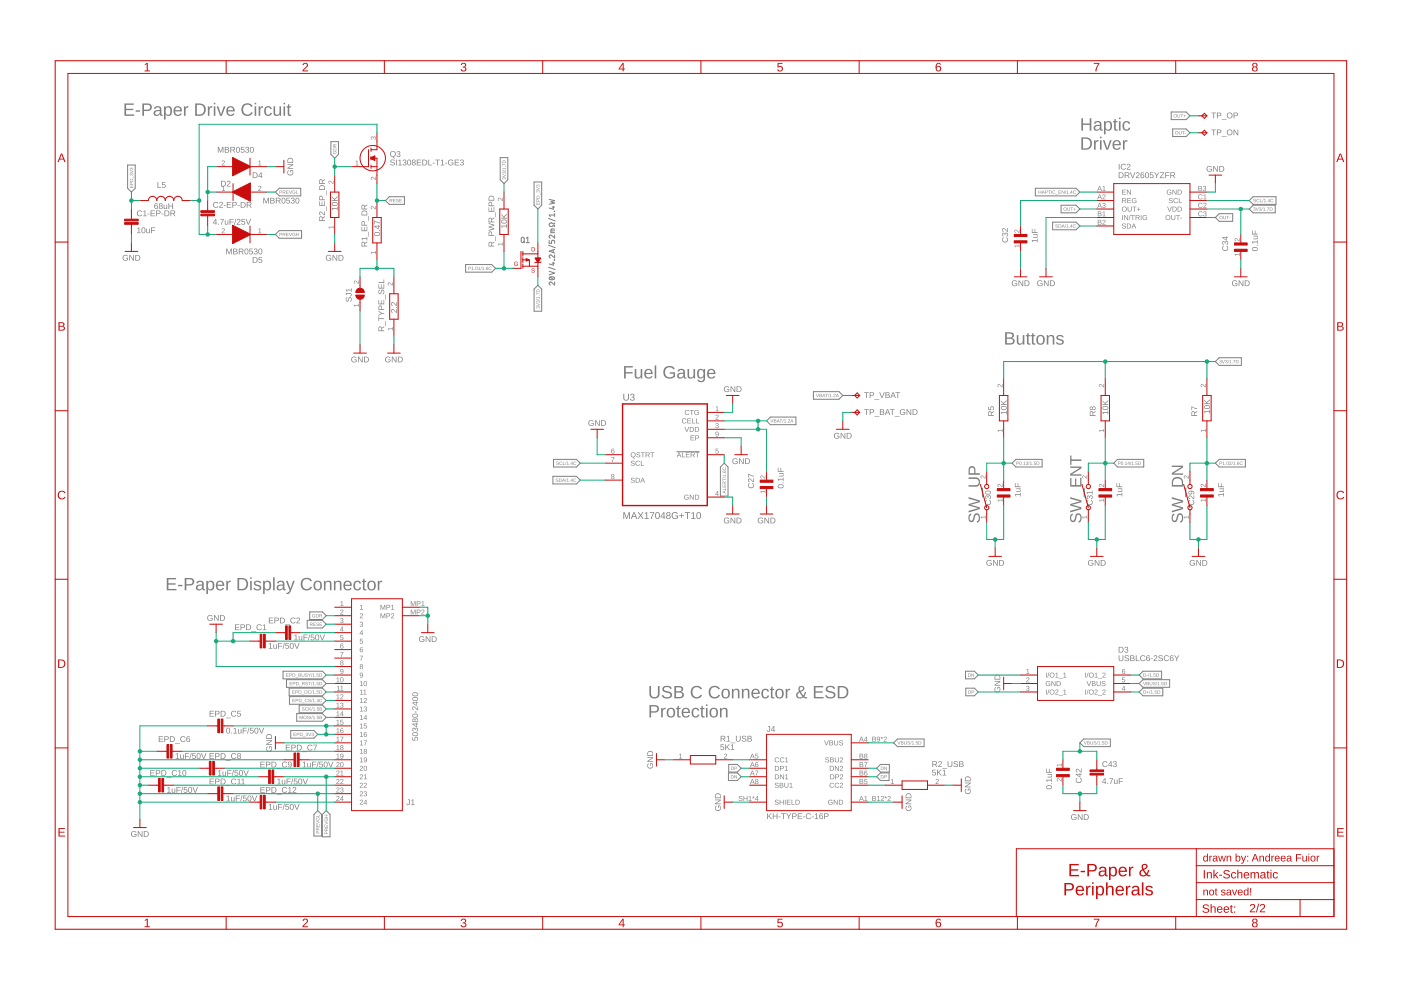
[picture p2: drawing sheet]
<svg xmlns="http://www.w3.org/2000/svg" width="420mm" height="297mm" viewBox="0 0 420 297" stroke-linecap="round" stroke-linejoin="round" font-family="sans-serif">
<g fill="#808080">
<path d="M37.3 31h2.8v.4h-2.3v1.2h2.2v.4h-2.2v1.3h2.4v.4h-2.9zM40.7 33.1h1.3v.4h-1.3zM42.7 31h1.5a1.14 1.14 0 0 1 1.3 1.1 1.14 1.14 0 0 1-1.2 1.2h-1.1v1.4h-.5zM43.2 31.4v1.5h1a.74 .74 0 0 0 .8-.8 .74 .74 0 0 0-.8-.7zM46.5 32a1.13 1.13 0 0 1 1.2-.2 1.13 1.13 0 0 1 .7 1v1.4l.4 .2v.3h-.6l-.3-.5a.96 .96 0 0 1-1.2 .6 .96 .96 0 0 1-.6-1.2 .96 .96 0 0 1 1.2-.6h.6a.65 .65 0 0 0-.4-.8 .65 .65 0 0 0-.8 .4h-.5zM46.7 33.5a.64 .64 0 0 0 .5 1 .64 .64 0 0 0 .7-.8v-.4zM49.2 31.9h.4l.1 .4a1.08 1.08 0 0 1 1.3-.4 1.08 1.08 0 0 1 .6 1.4 1.1 1.1 0 0 1-.5 1.3 1.1 1.1 0 0 1-1.5-.3l.1 1.5h-.5zM49.9 32.4l-.1 .1a1.28 1.28 0 0 0 .6 1.9 1.26 1.26 0 0 0 0-2.2zM52.4 32.2a1.29 1.29 0 0 1 1.5-.2 1.29 1.29 0 0 1 .7 1.4h-2.1a.83 .83 0 0 0 .5 1 .83 .83 0 0 0 1.1-.4l.4 .1a1.38 1.38 0 0 1-1.9 .5 1.38 1.38 0 0 1-.5-1.9zM52.8 32.4l-.3 .6h1.6a.77 .77 0 0 0-.5-.8 .77 .77 0 0 0-.8 .2zM55.2 31.9h.4v.6a.66 .66 0 0 1 .9-.7v.5a.71 .71 0 0 0-.7 .2 .71 .71 0 0 0-.2 .7v1.5h-.4zM58.5 31h1.2a1.85 1.85 0 0 1 2 1.8 1.85 1.85 0 0 1-1.8 1.9h-1.4zM59 31.4v2.9h.9a1.45 1.45 0 0 0 1.3-1.5 1.45 1.45 0 0 0-1.5-1.4zM62.3 31.9h.5v.6a.66 .66 0 0 1 .9-.7v.5a.71 .71 0 0 0-.8 .2 .71 .71 0 0 0-.1 .7v1.5h-.5zM64.1 30.8h.5v.5h-.5zM64.1 31.9h.5v2.8h-.5zM65 31.9h.5l.8 2.4 .8-2.4h.5l-1 2.8h-.6zM68.2 32.2a1.29 1.29 0 0 1 1.6-.2 1.29 1.29 0 0 1 .6 1.4h-2a.83 .83 0 0 0 .5 1 .83 .83 0 0 0 1-.4l.4 .1a1.38 1.38 0 0 1-1.9 .5 1.38 1.38 0 0 1-.4-1.9zM68.6 32.4l-.2 .6h1.5a.77 .77 0 0 0-.4-.8 .77 .77 0 0 0-.9 .2zM72.9 31.5a1.86 1.86 0 0 1 2.9 .4l-.5 .1a1.35 1.35 0 0 0-1.9-.4 1.35 1.35 0 0 0-.4 1.9 1.28 1.28 0 0 0 1.1 .9 1.28 1.28 0 0 0 1.3-.8l.4 .2a1.9 1.9 0 0 1-2.8 .6 1.9 1.9 0 0 1-.1-2.9zM76.4 30.8h.4v.5h-.4zM76.4 31.9h.4v2.8h-.4zM77.6 31.9h.4v.6a.66 .66 0 0 1 .9-.7v.5a.71 .71 0 0 0-.7 .2 .71 .71 0 0 0-.2 .7v1.5h-.4zM79.5 32.2a1.16 1.16 0 0 1 2 .5h-.5a.73 .73 0 0 0-1-.5 .73 .73 0 0 0-.3 1.1 .74 .74 0 0 0 .4 1 .74 .74 0 0 0 1-.5l.4 .1a1.24 1.24 0 0 1-1.6 .8 1.24 1.24 0 0 1-.7-1.7zM82 31.9h.5v1.8a.68 .68 0 0 0 .8 .7 .68 .68 0 0 0 .5-.9v-1.6h.5v2.8h-.4l-.1-.5a.96 .96 0 0 1-1.1 .5 .96 .96 0 0 1-.7-.9zM85 30.8h.5v.5h-.5zM85 31.9h.5v2.8h-.5zM86.4 31.2h.3v.7h.6v.3h-.6v1.8l.2 .4 .4-.1v.4h-.7l-.3-.3v-2.2h-.4v-.3h.4z"/>
<path d="M50 173.2h2.8v.4h-2.3v1.2h2.2v.4h-2.2v1.3h2.4v.4h-2.9zM53.4 175.3h1.3v.4h-1.3zM55.4 173.2h1.5a1.14 1.14 0 0 1 1.3 1.2 1.14 1.14 0 0 1-1.2 1.1h-1.1v1.4h-.5zM55.9 173.6v1.5h1a.74 .74 0 0 0 .8-.7 .74 .74 0 0 0-.8-.8zM59.2 174.2a1.13 1.13 0 0 1 1.2-.2 1.13 1.13 0 0 1 .7 1v1.4l.4 .2v.3h-.6l-.3-.5a.96 .96 0 0 1-1.2 .7 .96 .96 0 0 1-.6-1.2 .96 .96 0 0 1 1.2-.7h.6a.65 .65 0 0 0-.4-.8 .65 .65 0 0 0-.8 .5l-.5-.1zM59.4 175.7a.64 .64 0 0 0 .5 1 .64 .64 0 0 0 .7-.8v-.4zM61.9 174.1h.4v.5a1.08 1.08 0 0 1 1.4-.4 1.08 1.08 0 0 1 .6 1.3 1.1 1.1 0 0 1-.5 1.4 1.1 1.1 0 0 1-1.5-.4l.1 1.6h-.5zM62.6 174.6l-.1 .1a1.28 1.28 0 0 0 .6 1.9 1.26 1.26 0 0 0 0-2.2zM65.1 174.4a1.29 1.29 0 0 1 1.5-.2 1.29 1.29 0 0 1 .7 1.4h-2.1a.83 .83 0 0 0 .5 1 .83 .83 0 0 0 1.1-.4l.4 .1a1.38 1.38 0 0 1-1.9 .5 1.38 1.38 0 0 1-.5-1.9zM65.5 174.6l-.3 .7h1.6a.77 .77 0 0 0-.5-.8 .77 .77 0 0 0-.8 .1zM67.9 174.1h.4v.6a.66 .66 0 0 1 .9-.6v.4a.71 .71 0 0 0-.7 .2 .71 .71 0 0 0-.2 .8v1.4h-.4zM71.2 173.2h1.2a1.85 1.85 0 0 1 2 1.8 1.85 1.85 0 0 1-1.8 1.9h-1.4zM71.7 173.6v2.9h.8a1.45 1.45 0 0 0 1.4-1.5 1.45 1.45 0 0 0-1.5-1.4zM75 173h.5v.5h-.5zM75 174.1h.5v2.8h-.5zM76.4 174.3a1.29 1.29 0 0 1 1.9 .4l-.4 .1a.63 .63 0 0 0-.7-.4 .63 .63 0 0 0-.6 .6l1.2 .4a.84 .84 0 0 1 .5 1.1 .84 .84 0 0 1-1.1 .5l-1-.3-.2-.4 .4-.1a.76 .76 0 0 0 .8 .4 .76 .76 0 0 0 .7-.6l-.5-.3a.94 .94 0 0 1-1-.3 .94 .94 0 0 1 0-1.1zM78.9 174.1h.5v.5a1.08 1.08 0 0 1 1.4-.4 1.08 1.08 0 0 1 .5 1.3 1.1 1.1 0 0 1-.5 1.4 1.1 1.1 0 0 1-1.4-.4v1.6h-.5zM79.6 174.6l-.1 .1a1.28 1.28 0 0 0 .6 1.9 1.26 1.26 0 0 0 0-2.2zM81.9 173h.5v3.9h-.5zM83.4 174.2a1.13 1.13 0 0 1 1.2-.2 1.13 1.13 0 0 1 .7 1v1.4l.4 .2v.3h-.6l-.3-.5a.96 .96 0 0 1-1.2 .7 .96 .96 0 0 1-.6-1.2 .96 .96 0 0 1 1.2-.7h.6a.65 .65 0 0 0-.4-.8 .65 .65 0 0 0-.8 .5l-.5-.1zM83.6 175.7a.64 .64 0 0 0 .5 1 .64 .64 0 0 0 .7-.8v-.4zM85.7 174.1h.5l.9 2.3 .8-2.3h.5l-1.1 2.8a1.19 1.19 0 0 1-1.4 1.1v-.3l.6-.2 .4-.6zM90.7 173.7a1.86 1.86 0 0 1 2.8 .4l-.4 .2a1.35 1.35 0 0 0-1.9-.5 1.35 1.35 0 0 0-.4 1.9 1.28 1.28 0 0 0 1.1 .9 1.28 1.28 0 0 0 1.3-.8l.4 .2a1.9 1.9 0 0 1-2.9 .6 1.9 1.9 0 0 1 0-2.9zM94.5 174.3a1.4 1.4 0 0 1 1.7 .1 1.4 1.4 0 0 1 .3 1.8 1.34 1.34 0 0 1-1.9 .7 1.34 1.34 0 0 1-.5-1.9zM94.8 174.5a1.3 1.3 0 0 0 .5 2.1 1.2 1.2 0 0 0 .8-1.1 1.2 1.2 0 0 0-.8-1.1zM97.1 174.1h.5v.5a.96 .96 0 0 1 1.1-.5 .96 .96 0 0 1 .7 .9v1.9h-.5v-1.8a.68 .68 0 0 0-.7-.7 .68 .68 0 0 0-.6 .9v1.6h-.5zM100.1 174.1h.5v.5a.96 .96 0 0 1 1.1-.5 .96 .96 0 0 1 .7 .9v1.9h-.5v-1.8a.68 .68 0 0 0-.7-.7 .68 .68 0 0 0-.6 .9v1.6h-.5zM103.3 174.4a1.29 1.29 0 0 1 1.6-.2 1.29 1.29 0 0 1 .6 1.4h-2a.83 .83 0 0 0 .5 1 .83 .83 0 0 0 1-.4l.4 .1a1.38 1.38 0 0 1-1.9 .5 1.38 1.38 0 0 1-.4-1.9zM103.7 174.6l-.2 .7h1.5a.77 .77 0 0 0-.4-.8 .77 .77 0 0 0-.9 .1zM106.3 174.4a1.16 1.16 0 0 1 2 .5h-.5a.73 .73 0 0 0-1-.4 .73 .73 0 0 0-.3 1 .74 .74 0 0 0 .3 1.1 .74 .74 0 0 0 1-.5h.5a1.24 1.24 0 0 1-1.7 .8 1.24 1.24 0 0 1-.6-1.7zM109 173.5h.3v.6h.5v.3h-.5v1.8l.2 .4h.4v.3h-.7l-.3-.3-.1-2.2h-.3v-.3h.4zM110.6 174.3a1.4 1.4 0 0 1 1.8 .1 1.4 1.4 0 0 1 .2 1.8 1.34 1.34 0 0 1-1.8 .7 1.34 1.34 0 0 1-.6-1.9zM111 174.5a1.3 1.3 0 0 0 .4 2.1 1.2 1.2 0 0 0 .8-1.1 1.2 1.2 0 0 0-.8-1.1zM113.3 174.1h.4l.1 .6a.66 .66 0 0 1 .8-.6v.4a.71 .71 0 0 0-.7 .2 .71 .71 0 0 0-.1 .8v1.4h-.5z"/>
<path d="M324.3 35.5h.5v1.5h2v-1.5h.5v3.7h-.5v-1.8h-2v1.8h-.5zM328.4 36.5a1.13 1.13 0 0 1 1.2-.2 1.13 1.13 0 0 1 .7 .9v1.4l.4 .2v.3h-.6l-.3-.5a.96 .96 0 0 1-1.1 .7 .96 .96 0 0 1-.7-1.2 .96 .96 0 0 1 1.2-.7h.6a.65 .65 0 0 0-.4-.8 .65 .65 0 0 0-.8 .5l-.5-.1zM328.7 37.9a.64 .64 0 0 0 .4 1 .64 .64 0 0 0 .7-.8v-.3zM331.1 36.3h.4l.1 .5a1.08 1.08 0 0 1 1.4-.4 1.08 1.08 0 0 1 .5 1.3 1.1 1.1 0 0 1-.5 1.4 1.1 1.1 0 0 1-1.4-.4v1.6h-.5zM331.8 36.8l-.1 .2a1.28 1.28 0 0 0 .6 1.9 1.26 1.26 0 0 0 0-2.3zM334.3 35.7h.3v.6h.5v.4h-.5v1.8l.2 .3h.4v.3l-.8 .1-.2-.4-.1-2.1h-.3v-.4h.3zM335.6 35.3h.4v.4h-.4zM335.6 36.3h.4v2.9h-.4zM336.9 36.6a1.16 1.16 0 0 1 2 .5h-.4a.73 .73 0 0 0-1-.4 .73 .73 0 0 0-.4 1 .74 .74 0 0 0 .4 1.1 .74 .74 0 0 0 1-.5h.5a1.24 1.24 0 0 1-1.7 .8 1.24 1.24 0 0 1-.6-1.7z"/>
<path d="M324.3 41.2h1.2a1.85 1.85 0 0 1 2 1.7 1.85 1.85 0 0 1-1.8 2h-1.4zM324.8 41.6v2.9h.8a1.45 1.45 0 0 0 1.4-1.5 1.45 1.45 0 0 0-1.5-1.4zM328.1 42h.4l.1 .6a.66 .66 0 0 1 .8-.6v.4a.71 .71 0 0 0-.7 .2 .71 .71 0 0 0-.1 .8v1.5h-.5zM329.9 41h.5v.4h-.5zM329.9 42h.5v2.9h-.5zM330.7 42h.5l.9 2.5 .8-2.5h.5l-1.1 2.9h-.5zM334 42.4a1.29 1.29 0 0 1 1.5-.3 1.29 1.29 0 0 1 .7 1.4h-2.1a.83 .83 0 0 0 .5 1 .83 .83 0 0 0 1.1-.4l.4 .2a1.38 1.38 0 0 1-1.9 .4 1.38 1.38 0 0 1-.5-1.9zM334.4 42.6l-.3 .6h1.6a.77 .77 0 0 0-.5-.8 .77 .77 0 0 0-.8 .2zM336.8 42h.4v.6a.66 .66 0 0 1 .9-.6v.4a.71 .71 0 0 0-.7 .2 .71 .71 0 0 0-.2 .8v1.5h-.4z"/>
<path d="M301.4 99.6a2.41 2.41 0 0 1 2.6 .6v.7l-.6 .4a1.01 1.01 0 0 1 .9 1.3 1.01 1.01 0 0 1-1.4 .7h-1.5zM301.9 100v1.2h.9a.61 .61 0 0 0 .8-.6 .61 .61 0 0 0-.8-.6zM301.9 101.5v1.4h1a.67 .67 0 0 0 .9-.5 .67 .67 0 0 0-.5-.8zM304.9 100.4h.5v1.8a.68 .68 0 0 0 .8 .8 .68 .68 0 0 0 .5-.9v-1.7h.5v2.9h-.4l-.1-.5a.96 .96 0 0 1-1 .5 .96 .96 0 0 1-.8-1zM308.1 99.8h.4v.6h.5v.4h-.5v1.8l.1 .3h.4v.4h-.7l-.3-.3v-2.2h-.3v-.4h.3zM309.6 99.8h.3v.6h.6v.4h-.6v1.8l.2 .3h.4v.4h-.7l-.3-.3v-2.2h-.4v-.4h.4zM311.2 100.6a1.4 1.4 0 0 1 1.8 .1 1.4 1.4 0 0 1 .2 1.8 1.34 1.34 0 0 1-1.8 .7 1.34 1.34 0 0 1-.6-1.9zM311.6 100.9a1.3 1.3 0 0 0 .4 2.1 1.2 1.2 0 0 0 .8-1.1 1.2 1.2 0 0 0-.7-1.2zM313.9 100.4h.5v.5a.96 .96 0 0 1 1.1-.5 .96 .96 0 0 1 .7 1v1.9h-.5v-1.8a.68 .68 0 0 0-.7-.7 .68 .68 0 0 0-.6 .8v1.7h-.5zM317.1 100.6a1.29 1.29 0 0 1 1.9 .5h-.4a.63 .63 0 0 0-.7-.4 .63 .63 0 0 0-.6 .6l1.1 .5a.84 .84 0 0 1 .6 1 .84 .84 0 0 1-1.1 .5l-1-.3-.2-.4 .4-.1a.76 .76 0 0 0 .8 .5 .76 .76 0 0 0 .6-.6l-.4-.3a.94 .94 0 0 1-1.1-.4 .94 .94 0 0 1 .1-1.1z"/>
<path d="M187.2 109.7h2.6v.5h-2.1v1.3h2v.4h-2v1.5h-.5zM190.3 110.6h.5v1.8a.68 .68 0 0 0 .8 .7 .68 .68 0 0 0 .5-.9v-1.6h.5v2.8h-.4v-.4a.96 .96 0 0 1-1.1 .5 .96 .96 0 0 1-.8-1zM193.5 110.9a1.29 1.29 0 0 1 1.6-.2 1.29 1.29 0 0 1 .6 1.4h-2a.83 .83 0 0 0 .5 1 .83 .83 0 0 0 1-.4l.5 .1a1.38 1.38 0 0 1-2 .5 1.38 1.38 0 0 1-.4-1.9zM193.9 111.1l-.2 .7h1.5a.77 .77 0 0 0-.4-.8 .77 .77 0 0 0-.9 .1zM196.3 109.5h.5v3.9h-.5zM199.4 110.2a1.94 1.94 0 0 1 3 .4l-.5 .1a1.43 1.43 0 0 0-2.1-.3 1.43 1.43 0 0 0-.2 2.1 1.59 1.59 0 0 0 2.4 .2v-.7h-1.1v-.4h1.5v1.3a2.02 2.02 0 0 1-2.8 .2 2.02 2.02 0 0 1-.2-2.9zM203.5 110.7a1.13 1.13 0 0 1 1.2-.2 1.13 1.13 0 0 1 .7 1v1.4l.4 .2v.3h-.6l-.2-.5a.96 .96 0 0 1-1.2 .7 .96 .96 0 0 1-.7-1.2 .96 .96 0 0 1 1.2-.7h.6a.65 .65 0 0 0-.4-.8 .65 .65 0 0 0-.8 .5l-.5-.1zM203.8 112.2a.64 .64 0 0 0 .4 1 .64 .64 0 0 0 .7-.8v-.4zM206.2 110.6h.5v1.8a.68 .68 0 0 0 .7 .7 .68 .68 0 0 0 .6-.9v-1.6h.5v2.8h-.5v-.4a.96 .96 0 0 1-1.1 .5 .96 .96 0 0 1-.7-1zM209.3 110.9a1 1 0 0 1 1.7 .2v-.5h.5v2.8a1.2 1.2 0 0 1-1 1.1 1.2 1.2 0 0 1-1.3-.6l.4-.1a.71 .71 0 0 0 .9 .4 .71 .71 0 0 0 .5-.8v-.5a1.07 1.07 0 0 1-1.4 .5 1.07 1.07 0 0 1-.5-1.4zM209.8 111a1.32 1.32 0 0 0 .4 2.1 1.12 1.12 0 0 0 .8-1.2 1.12 1.12 0 0 0-1-1zM212.4 110.9a1.29 1.29 0 0 1 1.5-.2 1.29 1.29 0 0 1 .7 1.4h-2.1a.83 .83 0 0 0 .5 1 .83 .83 0 0 0 1.1-.4l.4 .1a1.38 1.38 0 0 1-1.9 .5 1.38 1.38 0 0 1-.5-1.9zM212.8 111.1l-.3 .7h1.6a.77 .77 0 0 0-.4-.8 .77 .77 0 0 0-.9 .1z"/>
<path d="M194.7 205.6h.5v2.3a1.03 1.03 0 0 0 1.1 1.1 1.03 1.03 0 0 0 1-1.1v-2.3h.5v2.3a1.53 1.53 0 0 1-1.5 1.5 1.53 1.53 0 0 1-1.6-1.4zM198.8 206a1.7 1.7 0 0 1 2.7 .4l-.5 .1a.98 .98 0 0 0-1-.6 .98 .98 0 0 0-.9 .8l1.1 .5a1.14 1.14 0 0 1 1.3 1.2 1.14 1.14 0 0 1-1.5 1l-.5-.1a1.17 1.17 0 0 1-1-.9l.4-.1a1.18 1.18 0 0 0 1.1 .7 1.18 1.18 0 0 0 1.1-.7l-.2-.4-1-.3a1.1 1.1 0 0 1-1.1-1.6zM202.2 205.6a2.41 2.41 0 0 1 2.6 .6v.7l-.6 .5a1.01 1.01 0 0 1 .9 1.2 1.01 1.01 0 0 1-1.4 .7h-1.5zM202.7 206v1.2h.9a.61 .61 0 0 0 .8-.6 .61 .61 0 0 0-.8-.6zM202.7 207.6v1.3h1a.67 .67 0 0 0 .9-.4 .67 .67 0 0 0-.5-.9zM207.6 206.1a1.86 1.86 0 0 1 2.9 .4l-.5 .1a1.35 1.35 0 0 0-1.8-.4 1.35 1.35 0 0 0-.5 1.9 1.28 1.28 0 0 0 1.2 .9 1.28 1.28 0 0 0 1.2-.8l.5 .2a1.9 1.9 0 0 1-2.9 .6 1.9 1.9 0 0 1-.1-2.9zM213 206.1a1.86 1.86 0 0 1 2.9 .4l-.5 .1a1.35 1.35 0 0 0-1.8-.4 1.35 1.35 0 0 0-.5 1.9 1.28 1.28 0 0 0 1.2 .9 1.28 1.28 0 0 0 1.2-.8l.4 .2a1.9 1.9 0 0 1-2.8 .6 1.9 1.9 0 0 1-.1-2.9zM216.8 206.7a1.4 1.4 0 0 1 1.8 .1 1.4 1.4 0 0 1 .2 1.7 1.34 1.34 0 0 1-1.8 .7 1.34 1.34 0 0 1-.6-1.8zM217.2 206.9a1.3 1.3 0 0 0 .4 2.1 1.2 1.2 0 0 0 .8-1.1 1.2 1.2 0 0 0-.8-1.1zM219.5 206.5h.4l.1 .5a.96 .96 0 0 1 1-.5 .96 .96 0 0 1 .8 .9v1.9h-.5v-1.8a.68 .68 0 0 0-.8-.7 .68 .68 0 0 0-.5 .9v1.6h-.5zM222.5 206.5h.4v.5a.96 .96 0 0 1 1.1-.5 .96 .96 0 0 1 .8 .9v1.9h-.5v-1.8a.68 .68 0 0 0-.8-.7 .68 .68 0 0 0-.5 .9v1.6h-.5zM225.7 206.8a1.29 1.29 0 0 1 1.5-.2 1.29 1.29 0 0 1 .7 1.4h-2.1a.83 .83 0 0 0 .5 1 .83 .83 0 0 0 1.1-.4l.4 .1a1.38 1.38 0 0 1-1.9 .5 1.38 1.38 0 0 1-.5-1.9zM226.1 207l-.3 .6h1.6a.77 .77 0 0 0-.5-.8 .77 .77 0 0 0-.8 .2zM228.6 206.8a1.16 1.16 0 0 1 2 .5h-.5a.73 .73 0 0 0-.9-.4 .73 .73 0 0 0-.4 1 .74 .74 0 0 0 .4 1 .74 .74 0 0 0 1-.5l.4 .1a1.24 1.24 0 0 1-1.6 .8 1.24 1.24 0 0 1-.7-1.7zM231.4 205.8h.3v.7h.5v.3h-.5v1.8l.1 .4h.4v.3h-.7l-.3-.3v-2.2h-.3v-.3h.3zM233 206.7a1.4 1.4 0 0 1 1.7 .1 1.4 1.4 0 0 1 .3 1.7 1.34 1.34 0 0 1-1.9 .7 1.34 1.34 0 0 1-.5-1.8zM233.3 206.9a1.3 1.3 0 0 0 .5 2.1 1.2 1.2 0 0 0 .7-1.1 1.2 1.2 0 0 0-.7-1.1zM235.6 206.5h.5v.6a.66 .66 0 0 1 .9-.6v.4a.71 .71 0 0 0-.8 .2 .71 .71 0 0 0-.1 .7v1.5h-.5zM239.7 205.8a.87 .87 0 0 1 1.4 .1 .87 .87 0 0 1-.6 1.3l-.3 .2 .7 1.1 .5-1.1 .4 .1-.6 1.2 .9 .2v.4l-.4 .1a1.73 1.73 0 0 0-1.8 0 1.09 1.09 0 0 1-1.2-1 1.09 1.09 0 0 1 .9-1.2l-.2-.8zM240 206.1v1a.6 .6 0 0 0 .7-.4 .6 .6 0 0 0-.4-.8zM239.3 207.9a.78 .78 0 0 0 .3 1.1 .78 .78 0 0 0 1-.2l-.8-1.2zM244.1 205.6h2.8v.4h-2.3v1.2h2.1v.4h-2.1v1.3h2.4v.4h-2.9zM247.8 206a1.7 1.7 0 0 1 2.7 .4l-.5 .1a.98 .98 0 0 0-1-.6 .98 .98 0 0 0-.9 .8l1.1 .5a1.14 1.14 0 0 1 1.3 1.2 1.14 1.14 0 0 1-1.5 1l-.5-.1a1.17 1.17 0 0 1-1-.9l.4-.1a1.18 1.18 0 0 0 1.1 .7 1.18 1.18 0 0 0 1.1-.7l-.2-.4-1-.3a1.1 1.1 0 0 1-1.1-1.6zM251.2 205.6h1.3a1.85 1.85 0 0 1 1.9 1.8 1.85 1.85 0 0 1-1.8 1.9h-1.4zM251.7 206v2.9h.9a1.45 1.45 0 0 0 1.3-1.5 1.45 1.45 0 0 0-1.4-1.4z"/>
<path d="M194.8 211.3h1.5a1.14 1.14 0 0 1 1.3 1.1 1.14 1.14 0 0 1-1.2 1.2h-1.1v1.4h-.5zM195.3 211.7v1.5h1a.74 .74 0 0 0 .8-.7 .74 .74 0 0 0-.8-.8zM198.3 212.2h.4l.1 .6a.66 .66 0 0 1 .8-.6v.4a.71 .71 0 0 0-.7 .2 .71 .71 0 0 0-.1 .8v1.4h-.5zM200.4 212.4a1.4 1.4 0 0 1 1.8 .1 1.4 1.4 0 0 1 .2 1.8 1.34 1.34 0 0 1-1.8 .7 1.34 1.34 0 0 1-.6-1.9zM200.8 212.6a1.3 1.3 0 0 0 .4 2.1 1.2 1.2 0 0 0 .8-1.1 1.2 1.2 0 0 0-.8-1.1zM203.3 211.6h.3v.6h.5v.3h-.5v1.8l.1 .4h.5v.3h-.8l-.3-.3v-2.2h-.3v-.3h.3zM204.7 212.5a1.29 1.29 0 0 1 1.6-.2 1.29 1.29 0 0 1 .6 1.4h-2a.83 .83 0 0 0 .5 1 .83 .83 0 0 0 1.1-.4l.4 .1a1.38 1.38 0 0 1-1.9 .5 1.38 1.38 0 0 1-.5-1.9zM205.1 212.7l-.2 .7h1.6a.77 .77 0 0 0-.5-.8 .77 .77 0 0 0-.9 .1zM207.7 212.5a1.16 1.16 0 0 1 2 .5h-.5a.73 .73 0 0 0-1-.4 .73 .73 0 0 0-.3 1 .74 .74 0 0 0 .4 1.1 .74 .74 0 0 0 .9-.5h.5a1.24 1.24 0 0 1-1.6 .8 1.24 1.24 0 0 1-.7-1.7zM210.4 211.6h.4v.6h.5v.3h-.5v1.8l.1 .4h.4v.3h-.7l-.3-.3v-2.2h-.4v-.3h.4zM211.7 211.1h.5v.5h-.5zM211.7 212.2h.5v2.8h-.5zM213.2 212.4a1.4 1.4 0 0 1 1.8 .1 1.4 1.4 0 0 1 .2 1.8 1.34 1.34 0 0 1-1.8 .7 1.34 1.34 0 0 1-.6-1.9zM213.6 212.6a1.3 1.3 0 0 0 .4 2.1 1.2 1.2 0 0 0 .8-1.1 1.2 1.2 0 0 0-.7-1.1zM215.9 212.2h.4l.1 .5a.96 .96 0 0 1 1.1-.5 .96 .96 0 0 1 .7 .9v1.9h-.5v-1.8a.68 .68 0 0 0-.7-.7 .68 .68 0 0 0-.6 .9v1.6h-.5z"/>
<path d="M65.3 44h.3l.6 1.5 .5-1.5h.3v1.8h-.2v-1.6l-.6 1.6-.7-1.6v1.6h-.2zM67.4 44l1.2 .2v.4l-.3 .3a.47 .47 0 0 1 .4 .5 .47 .47 0 0 1-.6 .4h-.7zM67.6 44.2v.6l.8-.2-.1-.3zM67.6 45v.6l.9-.2-.2-.4zM69.1 44h.8a.5 .5 0 0 1 .6 .4 .5 .5 0 0 1-.4 .6l.5 .8h-.3l-.5-.8h-.5v.8h-.2zM69.3 44.2v.7h.6a.32 .32 0 0 0 .4-.4 .32 .32 0 0 0-.4-.3zM71 44.1a.83 .83 0 0 1 1 .8 .83 .83 0 0 1-.8 .9 1.13 1.13 0 0 1-.2-1.7zM71.2 44.2l-.1 .2a.77 .77 0 0 0 .4 1.2l.2-.2a.77 .77 0 0 0-.5-1.2zM72.3 44h.9v.2h-.7l-.1 .6a.59 .59 0 0 1 .9 .2 .59 .59 0 0 1-.4 .8 .59 .59 0 0 1-.7-.4l.2-.1a.38 .38 0 0 0 .5 .2 .38 .38 0 0 0 .1-.6 .38 .38 0 0 0-.6 .1h-.2zM73.7 44.1a.5 .5 0 0 1 .9 0 .5 .5 0 0 1-.3 .8 .53 .53 0 0 1 0 .9 .53 .53 0 0 1-.8-.5h.3a.35 .35 0 0 0 .4 .3 .35 .35 0 0 0 .2-.5l-.4-.1v-.2a.33 .33 0 0 0 .4-.2 .33 .33 0 0 0-.2-.4 .33 .33 0 0 0-.4 .3h-.2zM75.2 44.1a.83 .83 0 0 1 1 .8 .83 .83 0 0 1-.9 .9 1.13 1.13 0 0 1-.1-1.7zM75.4 44.2l-.2 .2a.77 .77 0 0 0 .5 1.2l.1-.2a.77 .77 0 0 0-.4-1.2z"/>
<path d="M67.9 74.5h.3l.5 1.5 .5-1.5h.3v1.7h-.2v-1.5l-.5 1.5-.7-1.5v1.5h-.2zM69.9 74.5l1.2 .2 .1 .4-.4 .2a.47 .47 0 0 1 .5 .6 .47 .47 0 0 1-.7 .3h-.7zM70.2 74.7v.5l.7-.1-.1-.3zM70.2 75.4v.6l.8-.1-.1-.4zM71.6 74.5h.8a.5 .5 0 0 1 .6 .4 .5 .5 0 0 1-.4 .6l.5 .7h-.3l-.4-.7h-.6v.7h-.2zM71.8 74.7v.6h.6a.32 .32 0 0 0 .4-.3 .32 .32 0 0 0-.4-.3zM73.6 74.6a.83 .83 0 0 1 .9 .7 .83 .83 0 0 1-.8 .9 1.13 1.13 0 0 1-.1-1.6zM73.7 74.7l-.1 .1a.77 .77 0 0 0 .5 1.2l.1-.1a.77 .77 0 0 0-.5-1.2zM74.8 74.5h1v.2h-.8v.5a.59 .59 0 0 1 .8 .3 .59 .59 0 0 1-.3 .8 .59 .59 0 0 1-.8-.4l.2-.1a.38 .38 0 0 0 .6 .2 .38 .38 0 0 0 .1-.6 .38 .38 0 0 0-.6 0h-.2zM76.3 74.6a.5 .5 0 0 1 .8 0 .5 .5 0 0 1-.2 .8 .53 .53 0 0 1 0 .9 .53 .53 0 0 1-.8-.5h.2a.35 .35 0 0 0 .5 .3 .35 .35 0 0 0 .1-.6h-.4v-.2a.33 .33 0 0 0 .5-.2 .33 .33 0 0 0-.3-.4 .33 .33 0 0 0-.4 .3l-.2-.1zM77.7 74.6a.83 .83 0 0 1 1 .7 .83 .83 0 0 1-.8 .9 1.13 1.13 0 0 1-.2-1.6zM77.9 74.7l-.1 .1a.77 .77 0 0 0 .4 1.2l.2-.1a.77 .77 0 0 0-.5-1.2z"/>
<path d="M79 59.3h.3l.5 1.4 .6-1.4h.3v1.7h-.3l.1-1.5-.6 1.5-.7-1.5v1.5h-.2zM81.1 59.3l1.1 .2 .1 .3-.3 .3a.47 .47 0 0 1 .4 .6 .47 .47 0 0 1-.6 .3h-.7zM81.3 59.5v.5l.7-.1v-.4zM81.3 60.2v.6l.8-.2-.1-.4zM82.7 59.3h.8a.5 .5 0 0 1 .6 .4 .5 .5 0 0 1-.4 .6l.5 .7h-.3l-.4-.7h-.5v.7h-.3zM83 59.5v.6h.5a.32 .32 0 0 0 .4-.3 .32 .32 0 0 0-.4-.3zM84.7 59.4a.83 .83 0 0 1 1 .7 .83 .83 0 0 1-.9 .9 1.13 1.13 0 0 1-.1-1.6zM84.8 59.5l-.1 .1a.77 .77 0 0 0 .5 1.2l.1-.1a.77 .77 0 0 0-.5-1.2zM85.9 59.3h1v.2h-.8v.5a.59 .59 0 0 1 .8 .3 .59 .59 0 0 1-.3 .8 .59 .59 0 0 1-.8-.5h.2a.38 .38 0 0 0 .6 .2 .38 .38 0 0 0 .1-.6 .38 .38 0 0 0-.6 0h-.2zM87.4 59.4a.5 .5 0 0 1 .8-.1 .5 .5 0 0 1-.2 .8 .53 .53 0 0 1 0 1 .53 .53 0 0 1-.8-.5l.2-.1a.35 .35 0 0 0 .5 .3 .35 .35 0 0 0 .1-.5l-.4-.1v-.2a.33 .33 0 0 0 .5-.1 .33 .33 0 0 0-.2-.5 .33 .33 0 0 0-.5 .3h-.2zM88.8 59.4a.83 .83 0 0 1 1 .7 .83 .83 0 0 1-.8 .9 1.13 1.13 0 0 1-.2-1.6zM89 59.5l-.1 .1a.77 .77 0 0 0 .5 1.2l.1-.1a.77 .77 0 0 0-.5-1.2z"/>
<path d="M46.5 61l.6-.1 .3 .4-.7-.2-.2 .7a.57 .57 0 0 1 .9 .2 .57 .57 0 0 1-.5 .8 .57 .57 0 0 1-.6-.7zM46.5 62.1a.37 .37 0 0 0 .7 0 .37 .37 0 0 0-.7 0zM47.8 61a.5 .5 0 0 1 .8 0 .5 .5 0 0 1-.1 .7 .49 .49 0 0 1 .1 .8 .49 .49 0 0 1-.8 0 .49 .49 0 0 1 .2-.8l-.3-.2zM47.9 61.4a.32 .32 0 0 0 .6 0 .32 .32 0 0 0-.6 0zM47.9 62.2a.36 .36 0 0 0 .7 0 .36 .36 0 0 0-.7 0zM49.1 61.3h.2v.9a.32 .32 0 0 0 .4 .3 .32 .32 0 0 0 .2-.4v-.8h.2v1.3l-.2-.2a.44 .44 0 0 1-.5 .3 .44 .44 0 0 1-.3-.5zM50.5 60.9h.2v.8h1v-.8h.2v1.7h-.2v-.7h-1v.7h-.2z"/>
<path d="M64.6 65.6h.3v1.2h.2l-.2 .2v.3h-.2v-.3h-.9zM64.7 65.9l-.6 .9h.6zM65.4 67.1h.2v.2h-.2zM66 65.6h1.1l-.6 1.7h-.2l.1-.4 .5-1.1h-.9zM67.4 66h.2v.9a.32 .32 0 0 0 .4 .3 .32 .32 0 0 0 .3-.4v-.8h.2v1.3l-.2-.2a.44 .44 0 0 1-.5 .3 .44 .44 0 0 1-.4-.5zM68.9 65.6h1.2v.2h-1v.7h.9v.2h-.9v.6h-.2zM70.7 65.5h.2l-.5 1.9h-.2zM71.2 65.7a.59 .59 0 0 1 .9 .3 .59 .59 0 0 1-.5 .8l-.4 .4h.9v.1h-1.1l.7-.9a.34 .34 0 0 0 .1-.6 .34 .34 0 0 0-.6 .3h-.2zM72.5 65.6h.9v.2h-.7l-.1 .6a.59 .59 0 0 1 .9 .2 .59 .59 0 0 1-.4 .8 .59 .59 0 0 1-.7-.4l.2-.1a.38 .38 0 0 0 .5 .2 .38 .38 0 0 0 .1-.6 .38 .38 0 0 0-.6 .1h-.2zM73.7 65.6h.2l.6 1.5 .6-1.5h.2l-.7 1.7h-.2z"/>
<path d="M41.2 68.4l.6-.2v1.5h.4v.2h-1.1v-.2h.5v-1.3l-.4 .3zM42.7 68.2a.83 .83 0 0 1 .9 .8 .83 .83 0 0 1-.8 .9 1.13 1.13 0 0 1-.1-1.7zM42.8 68.4l-.1 .1a.77 .77 0 0 0 .5 1.2l.1-.1a.77 .77 0 0 0-.5-1.2zM43.9 68.6h.2v.8a.32 .32 0 0 0 .3 .4 .32 .32 0 0 0 .3-.5v-.7h.2v1.3l-.2-.2a.44 .44 0 0 1-.5 .2 .44 .44 0 0 1-.3-.5zM45.3 68.2h1.2v.2h-1v.6h1v.2h-1v.7h-.2z"/>
<path d="M37 76.6a.9 .9 0 0 1 1.4 .2l-.3 .1a.67 .67 0 0 0-.9 0 .67 .67 0 0 0 0 1 .67 .67 0 0 0 1-.1v-.3h-.5v-.2h.7v.6a.94 .94 0 0 1-1.4 .1 .94 .94 0 0 1 0-1.4zM38.8 76.4h.3l.9 1.5v-1.5h.2v1.7h-.3l-.9-1.4v1.4h-.2zM40.6 76.4h.6a.86 .86 0 0 1 .9 .8 .86 .86 0 0 1-.9 .9h-.6zM40.8 76.6v1.4a.73 .73 0 0 0 1-.7 .73 .73 0 0 0-1-.7z"/>
<path d="M86.4 51.1l.2-.1v.2a.67 .67 0 0 0 .1 1 .67 .67 0 0 0 .9-.1 .67 .67 0 0 0 0-.9h-.3v.5h-.2v-.7h.6a.91 .91 0 0 1 .1 1.2 .91 .91 0 0 1-1.3 .2 .91 .91 0 0 1-.1-1.3zM86.2 49.2h1.7v.3l-1.4 .9h1.4v.2h-1.7v-.3l1.5-.9h-1.5zM86.4 47.5a.88 .88 0 0 1 1-.2 .88 .88 0 0 1 .5 .8v.7h-1.7zM86.6 47.7l-.2 .8h1.3a.74 .74 0 0 0-.2-.9 .74 .74 0 0 0-.9 .1z"/>
<path d="M117.2 47.9a.8 .8 0 0 1 1.2 .3l-.2 .1a.4 .4 0 0 0-.5-.3 .4 .4 0 0 0-.3 .5h.1a.66 .66 0 0 1 .7 .2 .66 .66 0 0 1 0 .8l-.8 .1-.3-.3-.1-.1 .2-.1a.46 .46 0 0 0 .6 .4 .46 .46 0 0 0 .3-.6l-.7-.2a.42 .42 0 0 1-.3-.3 .42 .42 0 0 1 .1-.5zM118.8 47.9h.2v1.7h-.2zM119.5 48.1l.6-.2v1.5h.4v.2h-1.1v-.2h.5v-1.3l-.4 .2zM120.9 47.9a.5 .5 0 0 1 .8 0 .5 .5 0 0 1-.2 .8 .53 .53 0 0 1 0 .9 .53 .53 0 0 1-.8-.5h.2a.35 .35 0 0 0 .5 .3 .35 .35 0 0 0 .2-.5l-.5-.1v-.2a.33 .33 0 0 0 .5-.2 .33 .33 0 0 0-.2-.4 .33 .33 0 0 0-.4 .3h-.3zM122.4 47.9a.83 .83 0 0 1 .9 .8 .83 .83 0 0 1-.8 .9 1.13 1.13 0 0 1-.1-1.7zM122.5 48l-.1 .2a.77 .77 0 0 0 .5 1.2l.1-.2a.77 .77 0 0 0-.5-1.2zM123.7 47.9a.5 .5 0 0 1 .8 0 .5 .5 0 0 1-.2 .8 .49 .49 0 0 1 .2 .7 .49 .49 0 0 1-.8 0 .49 .49 0 0 1 .1-.7l-.2-.3zM123.8 48.3a.32 .32 0 0 0 .6 0 .32 .32 0 0 0-.6 0zM123.7 49.1a.4 .4 0 0 0 .8 0 .4 .4 0 0 0-.8 0zM125 47.9h1.3v.1h-1.1v.6h1v.2h-1v.6h1.1v.2h-1.3zM126.7 47.9h.5a.86 .86 0 0 1 .9 .8 .86 .86 0 0 1-.8 .9h-.6zM126.9 48v1.4a.73 .73 0 0 0 1-.7 .73 .73 0 0 0-1-.7zM128.5 47.9h.2v1.5h.9v.2h-1.1zM129.8 48.8h.6v.2h-.6zM130.5 47.9h1.4v.1h-.5v1.6h-.3v-1.6h-.6zM132.2 48.1l.7-.2v1.5h.4v.2h-1.1v-.2h.4v-1.3l-.4 .2zM133.5 48.8h.6v.2h-.6zM134.6 48.1a.9 .9 0 0 1 1.3 .1l-.2 .1a.67 .67 0 0 0-.9 0 .67 .67 0 0 0 0 1 .67 .67 0 0 0 1-.1v-.3h-.5v-.2h.7v.6a.94 .94 0 0 1-1.4 .1 .94 .94 0 0 1 0-1.3zM136.4 47.9h1.3v.1h-1.1v.6h1v.2h-1v.6h1.1v.2h-1.3zM138.1 47.9a.5 .5 0 0 1 .8 0 .5 .5 0 0 1-.2 .8 .53 .53 0 0 1 0 .9 .53 .53 0 0 1-.8-.5h.3a.35 .35 0 0 0 .4 .3 .35 .35 0 0 0 .2-.5l-.5-.1v-.2a.33 .33 0 0 0 .5-.2 .33 .33 0 0 0-.2-.4 .33 .33 0 0 0-.4 .3h-.2z"/>
<path d="M99.5 62.4h1.6v-.4h.2v1h-.2v-.4h-1.4l.3 .4h-.2zM99.6 60.8a.82 .82 0 0 1 1.1-.3 .82 .82 0 0 1 .3 1.1 .85 .85 0 0 1-1 .2 .85 .85 0 0 1-.4-1zM99.7 61a.68 .68 0 0 0 .7 .5 .68 .68 0 0 0 .7-.5l-.7-.2zM99.5 58.9l.8 .7 1-.8v.3l-.9 .7 .2 .2h.7v.2h-1.8v-.2h.9l-.9-.8z"/>
<path d="M112.3 69.8a.82 .82 0 0 1 1.1-.3 .82 .82 0 0 1 .3 1.1 .85 .85 0 0 1-1 .2 .85 .85 0 0 1-.4-1zM112.4 70a.68 .68 0 0 0 .7 .5 .68 .68 0 0 0 .7-.5l-.7-.2zM113.7 69h.2v.2h-.2zM112.2 67.7h1.2l.2-.3v.3h.3v.2h-.3v.8h-.2l-1.2-.8zM112.5 67.9l.9 .6v-.6zM112.2 66.1l1.7 .6v.2l-1.5-.6v.9h-.2z"/>
<path d="M117.4 92.8a1.21 1.21 0 0 1 1.4 .7v-.9h.2v1.2l-.9-.7a.34 .34 0 0 0-.6-.1 .34 .34 0 0 0 .3 .5l-.1 .3-.4-.4zM118.8 92h.2v.3h-.2zM117.4 90.7a1.21 1.21 0 0 1 1.4 .7v-.9h.2v1.2l-.9-.7a.34 .34 0 0 0-.6-.1 .34 .34 0 0 0 .3 .5l-.1 .3-.4-.4z"/>
<path d="M97.9 76.6a.9 .9 0 0 1 1.4 .2l-.2 .1a.67 .67 0 0 0-1 0 .67 .67 0 0 0 .1 1 .67 .67 0 0 0 .9-.1v-.3h-.5v-.2h.7v.6a.94 .94 0 0 1-1.3 .1 .94 .94 0 0 1-.1-1.4zM99.7 76.4h.3l.9 1.5v-1.5h.2v1.7h-.2l-1-1.4v1.4h-.2zM101.5 76.4h.6a.86 .86 0 0 1 .9 .8 .86 .86 0 0 1-.8 .9h-.7zM101.8 76.6v1.4a.73 .73 0 0 0 1-.7 .73 .73 0 0 0-1-.7z"/>
<path d="M105.6 107.1a.9 .9 0 0 1 1.3 .2h-.2a.67 .67 0 0 0-1 .1 .67 .67 0 0 0 .1 .9 .67 .67 0 0 0 .9 0v-.3h-.5v-.2h.8v.6a.94 .94 0 0 1-1.4 0 .94 .94 0 0 1 0-1.3zM107.4 106.9h.2l1 1.5-.1-1.5h.3v1.7h-.3l-.9-1.4v1.4h-.2zM109.2 106.9h.5a.86 .86 0 0 1 .9 .8 .86 .86 0 0 1-.8 .9h-.6zM109.4 107.1v1.3a.73 .73 0 0 0 1-.6 .73 .73 0 0 0-1-.7z"/>
<path d="M115.7 107.1a.9 .9 0 0 1 1.4 .2h-.2a.67 .67 0 0 0-1 .1 .67 .67 0 0 0 .1 .9 .67 .67 0 0 0 .9 0v-.3h-.5v-.2h.7v.6a.94 .94 0 0 1-1.3 0 .94 .94 0 0 1-.1-1.3zM117.5 106.9h.3l.9 1.5v-1.5h.2v1.7h-.3l-.9-1.4v1.4h-.2zM119.3 106.9h.6a.86 .86 0 0 1 .9 .8 .86 .86 0 0 1-.8 .9h-.7zM119.6 107.1v1.3a.73 .73 0 0 0 1-.6 .73 .73 0 0 0-1-.7z"/>
</g>
<g fill="none" stroke="#808080" stroke-width=".3">
<path d="M164.7 59.8l1.6 .3-1.1 .4 1.1 .4-1.6 .3M164.5 73.5l2 .8M164.5 65.5l2 .7M164.7 72v.9h.7v-.5a.46 .46 0 0 1 .5-.4 .46 .46 0 0 1 .4 .4v.5M165.2 69.2h1.1M165.6 78.9h.7M165.6 62.1h.7M165.9 74.9v.8M165.9 78.6v.9l-1.2-.4M165.9 61.8v.9l-1.2-.3M166.3 63.3h.1M166.3 77.9h.1"/>
<path d="M166.3 76.4v.9l-.9-.8a.44 .44 0 0 0-.7 .2 .44 .44 0 0 0 .4 .6M166.3 70.5v.9l-.9-.8a.44 .44 0 0 0-.7 .1 .44 .44 0 0 0 .4 .7M166.3 68.6l-.9 .1-.2 .2v.8h1.1M166.3 66.8v.3h-.4a.61 .61 0 0 0-1-.2 .61 .61 0 0 0 0 1 .61 .61 0 0 0 1-.3h.4v.3M166.3 64v.9M166.3 74.7l-1.6 .6 1.6 .5M166.3 64.5h-1.6l.4 .4M164.5 80.1l2 .7M164.7 81.3l1.6 .6-1.6 .5M164.8 83.2a.9 .9 0 0 1 1.5 .3 .88 .88 0 0 1-.9 .4 .88 .88 0 0 1-.7-.6zM165.1 83.1l.8 .7M166.3 84.5v.9l-.9-.7a.44 .44 0 0 0-.7 .1 .44 .44 0 0 0 .4 .6"/>
</g>
<g fill="#808080">
<path d="M77.5 48.4l.5-.3v1.3l.4 .2h-.9l.3-.2v-1.1l-.3 .2z"/>
<path d="M66.6 48.2a.5 .5 0 0 1 .8 .2 .5 .5 0 0 1-.4 .7l-.3 .3h.7v.2h-.9l.6-.9a.28 .28 0 0 0 0-.4 .28 .28 0 0 0-.4 .2h-.2z"/>
<path d="M77.5 68.7l.5-.3v1.4l.4 .1h-.9l.3-.1v-1.2l-.3 .3z"/>
<path d="M66.6 68.5a.5 .5 0 0 1 .8 .2 .5 .5 0 0 1-.4 .7l-.3 .4h.7v.1h-.9l.6-.8a.28 .28 0 0 0 0-.5 .28 .28 0 0 0-.4 .2h-.2z"/>
<path d="M66.6 56l.5-.3v1.4l.3 .1h-.9l.4-.1v-1.2l-.3 .3z"/>
<path d="M77.6 55.8a.5 .5 0 0 1 .7 .2 .5 .5 0 0 1-.4 .7l-.3 .4h.8v.1h-1l.7-.8a.28 .28 0 0 0-.1-.5 .28 .28 0 0 0-.4 .2h-.2z"/>
<path d="M106.6 48.4l.6-.3v1.3l.3 .2h-.9l.4-.2v-1.1l-.4 .2z"/>
<path d="M111.3 41l.4-.1 .3 .3a.4 .4 0 0 1 .4-.3 .4 .4 0 0 1 .3 .5l-.2 .4-.2-.1a.3 .3 0 0 0 .3-.4 .3 .3 0 0 0-.5-.1l-.2 .3a.29 .29 0 0 0-.2-.4 .29 .29 0 0 0-.3 .2 .29 .29 0 0 0 .2 .4v.2l-.4-.3z"/>
<path d="M111.3 53.1a1.04 1.04 0 0 1 1.2 .6v-.8h.2v1l-.8-.6a.28 .28 0 0 0-.5 0 .28 .28 0 0 0 .2 .4v.2l-.4-.3z"/>
<path d="M98.5 68h1.3l.2-.4v.9l-.2-.3h-1.1l.3 .3h-.2z"/>
<path d="M98.6 54.3a1.04 1.04 0 0 1 1.2 .6v-.7h.2v.9l-.8-.6a.28 .28 0 0 0-.5 0 .28 .28 0 0 0 .2 .4v.2l-.4-.3z"/>
<path d="M111.2 75.6h1.3l.2-.4v1l-.2-.4h-1.1l.3 .3h-.2z"/>
<path d="M111.3 61.9a1.04 1.04 0 0 1 1.2 .6v-.7h.2v.9l-.8-.6a.28 .28 0 0 0-.5 0 .28 .28 0 0 0 .2 .4v.2l-.4-.3z"/>
<path d="M116.3 98.5h1.3l.2-.4v.9l-.2-.4h-1.1l.2 .4h-.1z"/>
<path d="M116.4 84.8a1.04 1.04 0 0 1 1.2 .6v-.8h.2v1l-.9-.7a.28 .28 0 0 0-.4 .1 .28 .28 0 0 0 .2 .4v.2l-.4-.3z"/>
<path d="M106.2 91.4h1.3l.1-.4v1l-.1-.4h-1.2l.3 .3h-.2z"/>
<path d="M106.2 84.2a1.04 1.04 0 0 1 1.3 .6v-.7h.1v.9l-.8-.6a.28 .28 0 0 0-.5 0 .28 .28 0 0 0 .2 .4v.2l-.3-.3z"/>
<path d="M150.3 67.6h1.6v-.4h.1v1.1h-.1v-.4h-1.4l.3 .3h-.2zM150.4 66.1a.82 .82 0 0 1 1.1-.3 .82 .82 0 0 1 .3 1.1 .85 .85 0 0 1-1 .1 .85 .85 0 0 1-.4-.9zM150.5 66.2a.68 .68 0 0 0 .7 .6 .68 .68 0 0 0 .6-.6l-.6-.2zM150.3 64.2l.8 .7 .9-.8v.3l-.8 .6 .2 .3h.6v.2h-1.7v-.2h.9l-.9-.9z"/>
<path d="M123.7 221h.1v.7l.6 .1a.59 .59 0 0 1 .3-.9 .59 .59 0 0 1 .8 .4 .59 .59 0 0 1-.5 .7v-.2a.38 .38 0 0 0 .1-.5 .38 .38 0 0 0-.6-.1 .38 .38 0 0 0 .1 .6v.2l-.9-.1zM123.7 219.7a.82 .82 0 0 1 1.1-.3 .82 .82 0 0 1 .4 1.1 .85 .85 0 0 1-1 .2 .85 .85 0 0 1-.5-1zM123.9 219.9a.68 .68 0 0 0 .6 .5 .68 .68 0 0 0 .7-.5l-.7-.2zM123.8 218.3l.4-.1 .3 .3a.54 .54 0 0 1 .9-.2 .54 .54 0 0 1-.3 .9l-.2 .1v-.3a.35 .35 0 0 0 .3-.4 .35 .35 0 0 0-.5-.2l-.1 .5h-.2a.33 .33 0 0 0-.2-.5 .33 .33 0 0 0-.4 .2 .33 .33 0 0 0 .3 .4v.2l-.4-.3zM123.7 216.9h1.1l.2-.2v.2h.4v.2h-.4v.8h-.2l-1.1-.8zM123.9 217.1l.9 .6v-.6zM123.8 215.5l.4-.1 .3 .3a.5 .5 0 0 1 .7-.2 .5 .5 0 0 1 0 .8 .5 .5 0 0 1-.7-.2 .5 .5 0 0 1-.8 .2 .5 .5 0 0 1 .1-.8zM123.8 215.9a.32 .32 0 0 0 .6 0 .32 .32 0 0 0-.6 0zM124.5 215.9a.4 .4 0 0 0 .8 0 .4 .4 0 0 0-.8 0zM123.7 214.2a.82 .82 0 0 1 1.1-.3 .82 .82 0 0 1 .4 1.1 .85 .85 0 0 1-1 .1 .85 .85 0 0 1-.5-.9zM123.9 214.3a.68 .68 0 0 0 .6 .6 .68 .68 0 0 0 .7-.6l-.7-.2zM124.6 213.1h.2v.6h-.2zM123.8 211.9a1.21 1.21 0 0 1 1.4 .7v-.9h.2v1.2l-.9-.8a.34 .34 0 0 0-.6 0 .34 .34 0 0 0 .2 .5v.2l-.4-.3zM123.7 210.5h1.1l.2-.2v.2h.4v.2h-.4v.8h-.2l-1.1-.8zM123.9 210.7l.9 .6v-.6zM123.7 209.2a.82 .82 0 0 1 1.1-.3 .82 .82 0 0 1 .4 1.1 .85 .85 0 0 1-1 .1 .85 .85 0 0 1-.5-.9zM123.9 209.3a.68 .68 0 0 0 .6 .6 .68 .68 0 0 0 .7-.6l-.7-.2zM123.7 207.8a.82 .82 0 0 1 1.1-.3 .82 .82 0 0 1 .4 1.1 .85 .85 0 0 1-1 .1 .85 .85 0 0 1-.5-.9zM123.9 207.9a.68 .68 0 0 0 .6 .6 .68 .68 0 0 0 .7-.5l-.7-.3z"/>
<path d="M80 223.8l.2-.1 .1 .2a.67 .67 0 0 0 0 1 .67 .67 0 0 0 1-.1 .67 .67 0 0 0-.1-.9h-.3v.5h-.2v-.7h.6a.91 .91 0 0 1 .2 1.2 .91 .91 0 0 1-1.3 .2 .91 .91 0 0 1-.2-1.3zM79.8 221.9h1.8v.3l-1.5 .9h1.5v.2h-1.8v-.3l1.5-.9h-1.5zM80.1 220.2a.88 .88 0 0 1 .9-.2 .88 .88 0 0 1 .6 .8v.7h-1.8zM80.2 220.4l-.2 .8h1.4a.74 .74 0 0 0-.3-.8 .74 .74 0 0 0-.9 0z"/>
<path d="M68.1 218.2a.83 .83 0 0 1 1 .8 .83 .83 0 0 1-.9 .9 1.13 1.13 0 0 1-.1-1.7zM68.3 218.3l-.2 .2a.77 .77 0 0 0 .5 1.2l.1-.2a.77 .77 0 0 0-.4-1.2zM69.3 219.6h.3v.3h-.3zM70.1 218.4l.6-.3v1.6h.4v.2h-1.1v-.2h.4v-1.3l-.3 .2zM71.4 218.5h.2v.9a.32 .32 0 0 0 .3 .3 .32 .32 0 0 0 .3-.4v-.8h.2v1.4l-.2-.3a.44 .44 0 0 1-.5 .3 .44 .44 0 0 1-.3-.5zM72.8 218.1h1.2v.2h-1v.7h1v.2h-1v.7h-.2zM74.6 218.1h.2l-.5 1.8h-.2zM75 218.1h1v.2h-.8v.6a.59 .59 0 0 1 .8 .2 .59 .59 0 0 1-.3 .8 .59 .59 0 0 1-.8-.4h.2a.38 .38 0 0 0 .6 .1 .38 .38 0 0 0 .1-.6 .38 .38 0 0 0-.6 .1h-.2zM76.6 218.2a.83 .83 0 0 1 .9 .8 .83 .83 0 0 1-.8 .9 1.13 1.13 0 0 1-.1-1.7zM76.7 218.3l-.1 .2a.77 .77 0 0 0 .5 1.2l.1-.2a.77 .77 0 0 0-.5-1.2zM77.6 218.1h.2l.6 1.6 .6-1.6h.2l-.7 1.8h-.2z"/>
<path d="M52.7 226l.6-.2v1.5h.5v.2h-1.1v-.2h.4v-1.3l-.4 .2zM54 226.2h.3v.8a.32 .32 0 0 0 .3 .4 .32 .32 0 0 0 .3-.5v-.7h.2v1.3l-.2-.2a.44 .44 0 0 1-.5 .2 .44 .44 0 0 1-.4-.5zM55.5 225.8h1.2v.2h-1v.6h1v.2h-1v.7h-.2zM57.3 225.7h.2l-.5 1.8h-.2zM57.7 225.8h1v.1h-.8v.6a.59 .59 0 0 1 .8 .3 .59 .59 0 0 1-.4 .8 .59 .59 0 0 1-.7-.5h.2a.38 .38 0 0 0 .6 .1 .38 .38 0 0 0 0-.5 .38 .38 0 0 0-.5 0h-.3zM59.2 225.8a.83 .83 0 0 1 1 .8 .83 .83 0 0 1-.8 .9 1.13 1.13 0 0 1-.2-1.7zM59.4 226l-.1 .1a.77 .77 0 0 0 .4 1.2l.2-.1a.77 .77 0 0 0-.5-1.2zM60.3 225.8h.2l.6 1.5 .6-1.5h.2l-.7 1.7h-.2z"/>
<path d="M90.8 228.6l.6-.3v1.5h.5v.2h-1.1v-.2h.4v-1.3l-.4 .3zM92.1 228.7h.3v.8a.32 .32 0 0 0 .3 .4 .32 .32 0 0 0 .3-.4v-.8h.2v1.3l-.2-.2a.44 .44 0 0 1-.5 .2 .44 .44 0 0 1-.4-.4zM93.6 228.3h1.2v.2h-1v.6h1v.2h-1v.7h-.2zM95.4 228.2h.2l-.5 1.8h-.2zM95.8 228.3h1v.2h-.8v.5a.59 .59 0 0 1 .8 .3 .59 .59 0 0 1-.4 .8 .59 .59 0 0 1-.7-.5h.2a.38 .38 0 0 0 .6 .2 .38 .38 0 0 0 0-.6 .38 .38 0 0 0-.6 0h-.2zM97.3 228.4a.83 .83 0 0 1 1 .7 .83 .83 0 0 1-.8 .9 1.13 1.13 0 0 1-.2-1.6zM97.5 228.5l-.1 .1a.77 .77 0 0 0 .4 1.2l.1-.1a.77 .77 0 0 0-.4-1.2zM98.4 228.3h.2l.6 1.5 .6-1.5h.2l-.7 1.7h-.2z"/>
<path d="M83.2 233.7l.6-.3v1.5h.4v.2h-1v-.2h.4v-1.3l-.4 .3zM84.5 233.8h.2v.8a.32 .32 0 0 0 .4 .4 .32 .32 0 0 0 .3-.5v-.7h.2v1.3l-.2-.2a.44 .44 0 0 1-.5 .2 .44 .44 0 0 1-.4-.4zM85.9 233.4h1.3v.2h-1v.6h.9v.2h-.9v.7h-.3zM87.8 233.3h.2l-.5 1.8h-.2zM88.2 233.4h.9v.2h-.7l-.1 .5a.59 .59 0 0 1 .9 .3 .59 .59 0 0 1-.4 .8 .59 .59 0 0 1-.7-.5h.2a.38 .38 0 0 0 .5 .2 .38 .38 0 0 0 .1-.6 .38 .38 0 0 0-.6 0h-.2zM89.7 233.5a.83 .83 0 0 1 1 .7 .83 .83 0 0 1-.8 .9 1.13 1.13 0 0 1-.2-1.6zM89.9 233.6l-.1 .1a.77 .77 0 0 0 .4 1.2l.1-.1a.77 .77 0 0 0-.4-1.2zM90.8 233.4h.2l.6 1.5 .6-1.5h.2l-.7 1.7h-.2z"/>
<path d="M50.2 236.2l.6-.3v1.6h.4v.1h-1.1v-.1h.5v-1.4l-.4 .3zM51.5 236.3h.2v.9a.32 .32 0 0 0 .4 .3 .32 .32 0 0 0 .2-.4v-.8h.3v1.3l-.3-.2a.44 .44 0 0 1-.5 .2 .44 .44 0 0 1-.3-.4zM52.9 235.9h1.3v.2h-1v.7h.9v.1h-.9v.7h-.3zM54.8 235.8h.1l-.4 1.9h-.2zM55.2 235.9h.9v.2h-.7l-.1 .6a.59 .59 0 0 1 .9 .2 .59 .59 0 0 1-.4 .8 .59 .59 0 0 1-.8-.4l.3-.1a.38 .38 0 0 0 .5 .2 .38 .38 0 0 0 .1-.6 .38 .38 0 0 0-.6 0h-.2zM56.7 236a.83 .83 0 0 1 1 .7 .83 .83 0 0 1-.9 .9 1.13 1.13 0 0 1-.1-1.6zM56.9 236.1l-.2 .1a.77 .77 0 0 0 .5 1.2l.1-.1a.77 .77 0 0 0-.4-1.2zM57.7 235.9h.3l.6 1.5 .5-1.5h.3l-.7 1.7h-.3z"/>
<path d="M65.4 231.1l.6-.3v1.6h.5v.2h-1.1v-.2h.4v-1.3l-.4 .2zM66.7 231.2h.3v.9a.32 .32 0 0 0 .3 .3 .32 .32 0 0 0 .3-.4v-.8h.2v1.4l-.2-.3a.44 .44 0 0 1-.5 .3 .44 .44 0 0 1-.4-.5zM68.2 230.8h1.2v.2h-1v.7h1v.2h-1v.7h-.2zM70 230.8h.2l-.5 1.8h-.2zM70.4 230.8h1v.2h-.8v.6a.59 .59 0 0 1 .8 .2 .59 .59 0 0 1-.4 .8 .59 .59 0 0 1-.7-.4h.2a.38 .38 0 0 0 .6 .1 .38 .38 0 0 0 0-.6 .38 .38 0 0 0-.6 .1h-.2zM71.9 230.9a.83 .83 0 0 1 1 .8 .83 .83 0 0 1-.8 .9 1.13 1.13 0 0 1-.2-1.7zM72.1 231l-.1 .2a.77 .77 0 0 0 .4 1.2l.2-.2a.77 .77 0 0 0-.5-1.2zM73 230.8h.2l.6 1.6 .6-1.6h.2l-.7 1.8h-.2z"/>
<path d="M68 238.7l.6-.2v1.5h.4v.2h-1.1v-.2h.5v-1.3l-.4 .2zM69.3 238.9h.2v.8a.32 .32 0 0 0 .4 .4 .32 .32 0 0 0 .2-.5v-.7h.2v1.3l-.2-.2a.44 .44 0 0 1-.5 .2 .44 .44 0 0 1-.3-.5zM70.7 238.5h1.2v.2h-1v.6h1v.2h-1v.7h-.2zM72.5 238.4h.2l-.5 1.8h-.2zM72.9 238.5h1v.1h-.8v.6a.59 .59 0 0 1 .8 .3 .59 .59 0 0 1-.3 .8 .59 .59 0 0 1-.8-.5h.2a.38 .38 0 0 0 .6 .1 .38 .38 0 0 0 .1-.6 .38 .38 0 0 0-.6 .1h-.2zM74.5 238.5a.83 .83 0 0 1 .9 .8 .83 .83 0 0 1-.8 .9 1.13 1.13 0 0 1-.1-1.7zM74.6 238.7l-.1 .1a.77 .77 0 0 0 .5 1.2l.1-.1a.77 .77 0 0 0-.5-1.2zM75.5 238.5h.3l.5 1.5 .6-1.5h.3l-.7 1.7h-.3z"/>
<path d="M80.7 241.3l.6-.3v1.5h.4v.2h-1.1v-.2h.5v-1.3l-.4 .3zM82 241.4h.2v.8a.32 .32 0 0 0 .4 .4 .32 .32 0 0 0 .2-.4v-.8h.2v1.3l-.2-.2a.44 .44 0 0 1-.5 .2 .44 .44 0 0 1-.3-.4zM83.4 241h1.2v.2h-1v.6h1v.2h-1v.7h-.2zM85.2 240.9h.2l-.5 1.8h-.2zM85.6 241h1v.2h-.8v.5a.59 .59 0 0 1 .8 .3 .59 .59 0 0 1-.3 .8 .59 .59 0 0 1-.8-.5h.2a.38 .38 0 0 0 .6 .2 .38 .38 0 0 0 .1-.6 .38 .38 0 0 0-.6 0h-.2zM87.2 241.1a.83 .83 0 0 1 .9 .7 .83 .83 0 0 1-.8 .9 1.13 1.13 0 0 1-.1-1.6zM87.3 241.2l-.1 .1a.77 .77 0 0 0 .5 1.2l.1-.1a.77 .77 0 0 0-.5-1.2zM88.2 241h.3l.5 1.5 .6-1.5h.3l-.7 1.7h-.3z"/>
<path d="M39.5 249.3a.9 .9 0 0 1 1.4 .2l-.2 .1a.67 .67 0 0 0-1 0 .67 .67 0 0 0 .1 1 .67 .67 0 0 0 .9-.1v-.3h-.5v-.2h.7v.6a.94 .94 0 0 1-1.3 .1 .94 .94 0 0 1-.1-1.4zM41.3 249.1h.3l.9 1.5v-1.5h.2v1.7h-.3l-.9-1.4v1.4h-.2zM43.1 249.1h.6a.86 .86 0 0 1 .9 .8 .86 .86 0 0 1-.8 .9h-.7zM43.4 249.3v1.4a.73 .73 0 0 0 1-.7 .73 .73 0 0 0-1-.7z"/>
<path d="M88.3 190.5l.6-.3v1.5h.4v.2h-1.1v-.2h.5v-1.3l-.4 .3zM89.6 190.6h.2v.8a.32 .32 0 0 0 .4 .4 .32 .32 0 0 0 .2-.4v-.8h.2l.1 1.3-.3-.2a.44 .44 0 0 1-.5 .2 .44 .44 0 0 1-.3-.4zM91 190.2h1.2v.2h-.9v.6h.9v.2h-.9v.7h-.3zM92.8 190.1h.2l-.5 1.8h-.2zM93.2 190.2h1v.2h-.8v.5a.59 .59 0 0 1 .9 .3 .59 .59 0 0 1-.4 .8 .59 .59 0 0 1-.8-.5h.3a.38 .38 0 0 0 .5 .2 .38 .38 0 0 0 .1-.6 .38 .38 0 0 0-.6 0h-.2zM94.8 190.3a.83 .83 0 0 1 1 .7 .83 .83 0 0 1-.9 .9 1.13 1.13 0 0 1-.1-1.6zM95 190.4l-.2 .1a.77 .77 0 0 0 .5 1.2l.1-.1a.77 .77 0 0 0-.4-1.2zM95.8 190.2h.3l.6 1.5 .5-1.5h.3l-.7 1.7h-.3z"/>
<path d="M80.7 193l.6-.3v1.6h.4v.2h-1.1v-.2h.5v-1.3l-.4 .2zM82 193.1h.2v.9a.32 .32 0 0 0 .4 .3 .32 .32 0 0 0 .2-.4v-.8h.2v1.4l-.2-.3a.44 .44 0 0 1-.5 .3 .44 .44 0 0 1-.3-.5zM83.4 192.7h1.2v.2h-1v.7h1v.2h-1v.7h-.2zM85.2 192.7h.2l-.5 1.8h-.2zM85.6 192.7h1v.2h-.8v.6a.59 .59 0 0 1 .8 .2 .59 .59 0 0 1-.3 .8 .59 .59 0 0 1-.8-.4h.2a.38 .38 0 0 0 .6 .1 .38 .38 0 0 0 .1-.6 .38 .38 0 0 0-.6 .1h-.2zM87.2 192.8a.83 .83 0 0 1 .9 .8 .83 .83 0 0 1-.8 .9 1.13 1.13 0 0 1-.1-1.7zM87.3 192.9l-.1 .2a.77 .77 0 0 0 .5 1.2l.1-.2a.77 .77 0 0 0-.5-1.2zM88.2 192.7h.3l.5 1.6 .6-1.6h.3l-.7 1.8h-.3z"/>
<path d="M62.4 184.6a.9 .9 0 0 1 1.4 .1l-.3 .1a.67 .67 0 0 0-.9 0 .67 .67 0 0 0 0 1 .67 .67 0 0 0 1-.1v-.3h-.5v-.2h.7v.6a.94 .94 0 0 1-1.4 .1 .94 .94 0 0 1 0-1.3zM64.2 184.4h.3l.9 1.4v-1.4h.2v1.7h-.3l-.9-1.5v1.5h-.2zM66 184.4h.6a.86 .86 0 0 1 .9 .8 .86 .86 0 0 1-.9 .9h-.6zM66.2 184.6v1.3a.73 .73 0 0 0 1-.7 .73 .73 0 0 0-1-.6z"/>
<path d="M125.9 190.9a.9 .9 0 0 1 1.3 .2l-.2 .1a.67 .67 0 0 0-.9 0 .67 .67 0 0 0 0 .9 .67 .67 0 0 0 1 0v-.3h-.5v-.2h.7v.6a.94 .94 0 0 1-1.4 .1 .94 .94 0 0 1 0-1.4zM127.7 190.7h.2l1 1.5v-1.5h.2v1.7h-.3l-.9-1.4v1.4h-.2zM129.5 190.7h.5a.86 .86 0 0 1 1 .8 .86 .86 0 0 1-.9 .9h-.6zM129.7 190.9v1.3a.73 .73 0 0 0 1-.6 .73 .73 0 0 0-1-.7z"/>
<path d="M335.5 51.7h.6a.86 .86 0 0 1 .9 .8 .86 .86 0 0 1-.9 .9h-.6zM335.7 51.8v1.4a.73 .73 0 0 0 1-.7 .73 .73 0 0 0-1-.7zM337.3 51.7h.8a.5 .5 0 0 1 .6 .4 .5 .5 0 0 1-.4 .5l.5 .8h-.3l-.4-.7h-.6v.7h-.2zM337.5 51.8v.7h.6a.32 .32 0 0 0 .4-.3 .32 .32 0 0 0-.4-.4zM338.9 51.7h.2l.6 1.5 .6-1.5h.2l-.7 1.7h-.2zM340.8 51.8a.59 .59 0 0 1 .9 .2 .59 .59 0 0 1-.5 .8l-.3 .4h.9v.2h-1.2l.7-.9a.34 .34 0 0 0 .1-.6 .34 .34 0 0 0-.5 .2h-.3zM342.3 51.7h.6l.2 .3-.6-.1-.3 .6a.57 .57 0 0 1 .9 .2 .57 .57 0 0 1-.5 .8 .57 .57 0 0 1-.6-.7zM342.2 52.8a.4 .4 0 0 0 .8 0 .4 .4 0 0 0-.8 0zM343.6 51.7a.83 .83 0 0 1 1 .8 .83 .83 0 0 1-.8 .9 1.13 1.13 0 0 1-.2-1.7zM343.8 51.9l-.1 .1a.77 .77 0 0 0 .5 1.2l.1-.1a.77 .77 0 0 0-.5-1.2zM344.9 51.7h1v.1h-.8v.6a.59 .59 0 0 1 .8 .3 .59 .59 0 0 1-.4 .8 .59 .59 0 0 1-.7-.5h.2a.38 .38 0 0 0 .6 .1 .38 .38 0 0 0 0-.6 .38 .38 0 0 0-.6 .1h-.2zM346.1 51.7h.3l.5 .8 .5-.8h.3l-.7 1v.7h-.2v-.7zM347.9 51.7h1.2l-1 1.5h1.1v.2h-1.4l1.1-1.6h-1zM349.5 51.7h1.2v.1h-1v.7h1v.2h-1v.7h-.2zM351 51.7h.8a.5 .5 0 0 1 .6 .4 .5 .5 0 0 1-.4 .5l.5 .8h-.3l-.4-.7h-.6v.7h-.2zM351.2 51.8v.7h.6a.32 .32 0 0 0 .4-.3 .32 .32 0 0 0-.4-.4z"/>
<path d="M309.4 72h1.6v-.5h.2v1.1h-.2v-.4h-1.3l.2 .4h-.2zM309.8 70.2h1.4l-.3 .2a.44 .44 0 0 1 .3 .5 .44 .44 0 0 1-.5 .4h-.9v-.3h.9a.32 .32 0 0 0 .3-.3 .32 .32 0 0 0-.4-.3h-.8zM309.4 68.6h.2v1h.7v-1h.2v1h.7v.2h-1.8z"/>
<path d="M375.6 74.3a.82 .82 0 0 1 1.1-.3 .82 .82 0 0 1 .3 1.1 .85 .85 0 0 1-1 .2 .85 .85 0 0 1-.4-1zM375.7 74.5a.68 .68 0 0 0 .6 .5 .68 .68 0 0 0 .7-.5l-.7-.2zM376.9 73.5h.3v.2h-.3zM375.5 72.4h1.5v-.4h.2v1.1h-.2v-.5h-1.3l.3 .4h-.2zM375.9 70.7h1.3l-.2 .2a.44 .44 0 0 1 .2 .5 .44 .44 0 0 1-.4 .3h-.9v-.2h.8a.32 .32 0 0 0 .4-.4 .32 .32 0 0 0-.5-.2h-.7zM375.5 69.1h.2v.9h.6v-.9h.2v.9h.7v.3h-1.7z"/>
<path d="M311.3 84.2a.9 .9 0 0 1 1.3 .2l-.2 .1a.67 .67 0 0 0-.9 0 .67 .67 0 0 0 0 1 .67 .67 0 0 0 1-.1v-.3h-.5v-.2h.7v.6a.94 .94 0 0 1-1.4 .1 .94 .94 0 0 1 0-1.4zM313.1 84h.2l1 1.5v-1.5h.2v1.8h-.3l-.9-1.5v1.5h-.2zM314.9 84h.5a.86 .86 0 0 1 1 .9 .86 .86 0 0 1-.9 .9h-.6zM315.1 84.2v1.4a.73 .73 0 0 0 1-.7 .73 .73 0 0 0-1-.7z"/>
<path d="M303.7 84.2a.9 .9 0 0 1 1.3 .2l-.2 .1a.67 .67 0 0 0-1 0 .67 .67 0 0 0 .1 1 .67 .67 0 0 0 .9-.1v-.3h-.5v-.2h.8v.6a.94 .94 0 0 1-1.4 .1 .94 .94 0 0 1 0-1.4zM305.5 84h.2l1 1.5-.1-1.5h.2v1.8h-.2l-1-1.5 .1 1.5h-.2zM307.3 84h.5a.86 .86 0 0 1 .9 .9 .86 .86 0 0 1-.8 .9h-.6zM307.5 84.2v1.4a.73 .73 0 0 0 1-.7 .73 .73 0 0 0-1-.7z"/>
<path d="M369.7 84.2a.9 .9 0 0 1 1.4 .2l-.3 .1a.67 .67 0 0 0-.9 0 .67 .67 0 0 0 0 1 .67 .67 0 0 0 1-.1v-.3h-.5v-.2h.7v.6a.94 .94 0 0 1-1.4 .1 .94 .94 0 0 1 0-1.4zM371.5 84h.3l.9 1.5v-1.5h.2v1.8h-.3l-.9-1.5v1.5h-.2zM373.3 84h.6a.86 .86 0 0 1 .9 .9 .86 .86 0 0 1-.9 .9h-.6zM373.5 84.2v1.4a.73 .73 0 0 0 1-.7 .73 .73 0 0 0-1-.7z"/>
<path d="M362.1 50a.9 .9 0 0 1 1.3 .1l-.2 .1a.67 .67 0 0 0-.9 0 .67 .67 0 0 0 0 1 .67 .67 0 0 0 1-.1v-.3h-.6v-.2h.8v.6a.94 .94 0 0 1-1.4 .1 .94 .94 0 0 1 0-1.3zM363.9 49.8h.2l1 1.4v-1.4h.2v1.7h-.3l-.9-1.5v1.5h-.2zM365.7 49.8h.5a.86 .86 0 0 1 .9 .8 .86 .86 0 0 1-.8 .9h-.6zM365.9 49.9v1.4a.73 .73 0 0 0 1-.7 .73 .73 0 0 0-1-.7z"/>
<path d="M300.2 123.5h1.5v-.4h.2v1.1h-.2v-.5h-1.3l.3 .4h-.3zM300.2 121.9a.82 .82 0 0 1 1.1-.3 .82 .82 0 0 1 .4 1.1 .85 .85 0 0 1-1 .2 .85 .85 0 0 1-.5-1zM300.4 122.1a.68 .68 0 0 0 .6 .6 .68 .68 0 0 0 .7-.6l-.7-.2zM300.2 120l.7 .8 1-.9v.3l-.8 .7 .1 .2h.7v.3h-1.7v-.3h.8l-.8-.8z"/>
<path d="M330.6 123.5h1.6v-.4h.2v1.1h-.2v-.5h-1.3l.2 .4h-.2zM330.7 121.9a.82 .82 0 0 1 1.1-.3 .82 .82 0 0 1 .4 1.1 .85 .85 0 0 1-1.1 .2 .85 .85 0 0 1-.4-1zM330.8 122.1a.68 .68 0 0 0 .7 .6 .68 .68 0 0 0 .7-.6l-.7-.2zM330.6 120l.8 .8 1-.9v.3l-.9 .7 .2 .2h.7v.3h-1.8v-.3h.9l-.9-.8z"/>
<path d="M361.1 123.3h1.6v-.5h.1v1.1h-.1v-.4h-1.4l.3 .4h-.2zM361.2 121.7a.82 .82 0 0 1 1.1-.3 .82 .82 0 0 1 .3 1.1 .85 .85 0 0 1-1 .1 .85 .85 0 0 1-.4-.9zM361.3 121.9a.68 .68 0 0 0 .7 .5 .68 .68 0 0 0 .6-.5l-.6-.2zM361.1 119.8l.8 .7 .9-.8v.3l-.8 .7 .2 .2h.6v.2h-1.7v-.2h.9l-.9-.8z"/>
<path d="M304.4 148.2h1.5v-.5h.2v1.1h-.2v-.4h-1.3l.3 .4h-.3zM304.8 146.4h1.3l-.2 .2a.44 .44 0 0 1 .2 .5 .44 .44 0 0 1-.5 .3h-.8v-.2h.8a.32 .32 0 0 0 .4-.3 .32 .32 0 0 0-.5-.3h-.7zM304.4 144.8h.2v1h.6v-1h.2v1h.7v.2h-1.7z"/>
<path d="M334.8 148.2h1.6v-.5h.2v1.1h-.2v-.4h-1.3l.2 .4h-.2zM335.2 146.4h1.4l-.3 .2a.44 .44 0 0 1 .3 .5 .44 .44 0 0 1-.5 .3h-.9v-.2h.9a.32 .32 0 0 0 .3-.3 .32 .32 0 0 0-.4-.3h-.8zM334.8 144.8h.2v1h.7v-1h.2v1h.7v.2h-1.8z"/>
<path d="M365.3 148.2h1.6v-.5h.1v1.1h-.1v-.4h-1.4l.3 .4h-.2zM365.7 146.4h1.3l-.2 .2a.44 .44 0 0 1 .2 .5 .44 .44 0 0 1-.4 .3h-.9v-.2h.9a.32 .32 0 0 0 .3-.3 .32 .32 0 0 0-.4-.3h-.8zM365.3 144.8h.2v1h.6v-1h.2v1h.7v.2h-1.7z"/>
<path d="M296 168.1a.9 .9 0 0 1 1.4 .1l-.2 .1a.67 .67 0 0 0-1 0 .67 .67 0 0 0 .1 1 .67 .67 0 0 0 .9-.1v-.3h-.5v-.2h.7v.6a.94 .94 0 0 1-1.3 .1 .94 .94 0 0 1-.1-1.3zM297.8 167.9h.3l.9 1.4v-1.4h.2v1.7h-.3l-.9-1.5v1.5h-.2zM299.6 167.9h.6a.86 .86 0 0 1 .9 .8 .86 .86 0 0 1-.8 .9h-.7zM299.9 168v1.4a.73 .73 0 0 0 1-.7 .73 .73 0 0 0-1-.7z"/>
<path d="M326.5 168.1a.9 .9 0 0 1 1.4 .1l-.2 .1a.67 .67 0 0 0-1 0 .67 .67 0 0 0 0 1 .67 .67 0 0 0 1-.1v-.3h-.5v-.2h.7v.6a.94 .94 0 0 1-1.3 .1 .94 .94 0 0 1-.1-1.3zM328.3 167.9h.3l.9 1.4v-1.4h.2v1.7h-.3l-.9-1.5v1.5h-.2zM330.1 167.9h.6a.86 .86 0 0 1 .9 .8 .86 .86 0 0 1-.8 .9h-.7zM330.3 168v1.4a.73 .73 0 0 0 1.1-.7 .73 .73 0 0 0-1.1-.7z"/>
<path d="M357 168.1a.9 .9 0 0 1 1.4 .1l-.3 .1a.67 .67 0 0 0-.9 0 .67 .67 0 0 0 0 1 .67 .67 0 0 0 1-.1v-.3h-.5v-.2h.7v.6a.94 .94 0 0 1-1.3 .1 .94 .94 0 0 1-.1-1.3zM358.8 167.9h.3l.9 1.4v-1.4h.2v1.7h-.3l-.9-1.5v1.5h-.2zM360.6 167.9h.6a.86 .86 0 0 1 .9 .8 .86 .86 0 0 1-.9 .9h-.6zM360.8 168v1.4a.73 .73 0 0 0 1-.7 .73 .73 0 0 0-1-.7z"/>
<path d="M187 153.5h.3l.6 1.7 .7-1.7h.3v2h-.2v-1.7l-.7 1.7h-.2l-.6-1.7v1.7h-.2zM190 153.5h.3l.8 2h-.3l-.2-.6h-.9l-.2 .6h-.3zM190.1 153.7l-.3 1h.7zM191.2 153.5h.4l.5 .8 .6-.8h.3l-.7 1 .7 1h-.3l-.6-.8-.6 .8h-.3l.8-1zM193.4 153.8l.7-.3v1.8h.5v.2h-1.3v-.2h.5v-1.5l-.4 .3zM194.9 153.5h1.3l-.7 2h-.3l.1-.5 .7-1.3h-1.1zM196.8 153.6a.84 .84 0 0 1 1 .2 .84 .84 0 0 1 .1 1 .73 .73 0 0 1-.9 .8 .73 .73 0 0 1-.5-1.1zM197 153.7a1.15 1.15 0 0 0 .2 1.7 1.01 1.01 0 0 0 0-1.7zM199 153.5h.3v1.4h.2v.2h-.2v.4h-.3v-.4h-.9zM199 153.8l-.7 1.1h.7zM200 153.6a.59 .59 0 0 1 .9 0 .59 .59 0 0 1-.2 .9 .58 .58 0 0 1 .2 .9 .58 .58 0 0 1-.9 0 .58 .58 0 0 1 .2-.9l-.4-.3zM200.1 154a.38 .38 0 0 0 .7 0 .38 .38 0 0 0-.7 0zM200 155a.45 .45 0 0 0 .9 0 .45 .45 0 0 0-.9 0zM201.7 153.8a1.06 1.06 0 0 1 1.6 .2h-.3a.79 .79 0 0 0-1.1 .1 .79 .79 0 0 0 .1 1.1 .79 .79 0 0 0 1.1-.1v-.3h-.6v-.3h.8v.7a1.11 1.11 0 0 1-1.5 .1 1.11 1.11 0 0 1-.1-1.5zM204.3 153.8h.2v.7h.6v.2h-.6v.6h-.2v-.6h-.6v-.2h.6zM205.3 153.5h1.7v.2h-.7v1.8h-.3v-1.8h-.7zM207.4 153.8l.7-.3v1.8h.5v.2h-1.3v-.2h.5v-1.5l-.4 .3zM209.1 153.6a.84 .84 0 0 1 1.1 .2 .84 .84 0 0 1 0 1 .73 .73 0 0 1-.9 .8 .73 .73 0 0 1-.5-1.1zM209.3 153.7a1.15 1.15 0 0 0 .2 1.7 1.01 1.01 0 0 0 0-1.7z"/>
<path d="M176.7 126.2a.9 .9 0 0 1 1.3 .1l-.2 .1a.67 .67 0 0 0-.9 0 .67 .67 0 0 0 0 1 .67 .67 0 0 0 1-.1v-.3h-.6v-.2h.8v.6a.94 .94 0 0 1-1.4 .1 .94 .94 0 0 1 0-1.3zM178.5 125.9h.2l1 1.5v-1.5h.2v1.8h-.3l-.9-1.5v1.5h-.2zM180.3 125.9h.5a.86 .86 0 0 1 1 .9 .86 .86 0 0 1-.9 .9h-.6zM180.5 126.1v1.4a.73 .73 0 0 0 1-.7 .73 .73 0 0 0-1-.7z"/>
<path d="M217.3 116a.9 .9 0 0 1 1.4 .2h-.2a.67 .67 0 0 0-1 .1 .67 .67 0 0 0 0 .9 .67 .67 0 0 0 1 0v-.4h-.5v-.2h.7v.6a.94 .94 0 0 1-1.3 .1 .94 .94 0 0 1-.1-1.3zM219.1 115.8h.3l.9 1.5v-1.5h.2v1.7h-.3l-.9-1.5v1.5h-.2zM220.9 115.8h.6a.86 .86 0 0 1 .9 .8 .86 .86 0 0 1-.9 .9h-.6zM221.1 116v1.3a.73 .73 0 0 0 1.1-.7 .73 .73 0 0 0-1.1-.6z"/>
<path d="M217.3 155.4a.9 .9 0 0 1 1.4 .1l-.2 .1a.67 .67 0 0 0-1 0 .67 .67 0 0 0 0 1 .67 .67 0 0 0 1-.1v-.3h-.5v-.2h.7v.6a.94 .94 0 0 1-1.3 .1 .94 .94 0 0 1-.1-1.3zM219.1 155.2h.3l.9 1.4v-1.4h.2v1.7h-.3l-.9-1.5v1.5h-.2zM220.9 155.2h.6a.86 .86 0 0 1 .9 .8 .86 .86 0 0 1-.9 .9h-.6zM221.1 155.3v1.4a.73 .73 0 0 0 1.1-.7 .73 .73 0 0 0-1.1-.7z"/>
<path d="M227.5 155.4a.9 .9 0 0 1 1.3 .1l-.2 .1a.67 .67 0 0 0-.9 0 .67 .67 0 0 0 0 1 .67 .67 0 0 0 1-.1v-.3h-.6v-.2h.8v.6a.94 .94 0 0 1-1.4 .1 .94 .94 0 0 1 0-1.3zM229.3 155.2h.2l1 1.4-.1-1.4h.3v1.7h-.3l-.9-1.5v1.5h-.2zM231.1 155.2h.5a.86 .86 0 0 1 .9 .8 .86 .86 0 0 1-.8 .9h-.6zM231.3 155.3v1.4a.73 .73 0 0 0 1-.7 .73 .73 0 0 0-1-.7z"/>
<path d="M233.3 145.4a.82 .82 0 0 1 1.1-.3 .82 .82 0 0 1 .4 1.1 .85 .85 0 0 1-1.1 .2 .85 .85 0 0 1-.4-1zM233.5 145.6a.68 .68 0 0 0 .6 .5 .68 .68 0 0 0 .7-.5l-.7-.2zM234.7 144.6h.3v.2h-.3zM233.3 143.5h1.5v-.4h.2v1.1h-.2v-.4h-1.3l.2 .3h-.2zM233.7 141.8h1.3l-.3 .2a.44 .44 0 0 1 .3 .5 .44 .44 0 0 1-.5 .3h-.8v-.2h.8a.32 .32 0 0 0 .4-.3 .32 .32 0 0 0-.5-.3h-.7zM233.3 140.2h.1v1h.7v-1h.2v1h.7v.2h-1.7z"/>
<path d="M250.3 130a.9 .9 0 0 1 1.4 .1l-.2 .1a.67 .67 0 0 0-1 0 .67 .67 0 0 0 .1 1 .67 .67 0 0 0 .9-.1v-.3h-.5v-.2h.7v.6a.94 .94 0 0 1-1.3 .1 .94 .94 0 0 1-.1-1.3zM252.1 129.8h.3l.9 1.4v-1.4h.2v1.7h-.3l-.9-1.5v1.5h-.2zM253.9 129.8h.6a.86 .86 0 0 1 .9 .8 .86 .86 0 0 1-.8 .9h-.7zM254.2 129.9v1.4a.73 .73 0 0 0 1-.7 .73 .73 0 0 0-1-.7z"/>
<path d="M230.1 243.8h.2v.9l.9-.9h.2l-.7 .7 .8 1h-.3l-.7-.8-.2 .2v.6h-.2zM231.8 243.8h.2v.7h.9v-.7h.3v1.7h-.3v-.8h-.9v.8h-.2zM233.5 244.8h.6v.1h-.6zM234.2 243.8h1.5v.2h-.6v1.5h-.3v-1.5h-.6zM235.8 243.8h.2l.5 .8 .6-.8h.2l-.6 1v.7h-.3v-.7zM237.6 243.8h.7a.53 .53 0 0 1 .6 .5 .53 .53 0 0 1-.6 .5h-.5v.7h-.2zM237.8 244v.7l.8-.2-.1-.5zM239.2 243.8h1.4v.2h-1.1v.5h1v.2h-1v.6h1.1v.2h-1.4zM240.8 244.8h.6v.1h-.6zM241.9 244a.86 .86 0 0 1 1.3 .2l-.2 .1a.63 .63 0 0 0-.9-.1 .63 .63 0 0 0 0 1 .63 .63 0 0 0 1-.2l.2 .1a.88 .88 0 0 1-1.4 .2 .88 .88 0 0 1 0-1.3zM243.5 244.8h.6v.1h-.6zM244.4 244.1l.6-.3v1.5h.4v.2h-1v-.2h.4v-1.3l-.4 .3zM246 243.9l.5-.1 .3 .3-.7-.1-.2 .6a.57 .57 0 0 1 .9 .3 .57 .57 0 0 1-.5 .7 .57 .57 0 0 1-.6-.7zM245.9 244.9a.37 .37 0 0 0 .7 0 .37 .37 0 0 0-.7 0zM247.2 243.8h.7a.53 .53 0 0 1 .6 .5 .53 .53 0 0 1-.6 .5h-.5v.7h-.2zM247.4 244v.7l.8-.2-.1-.5z"/>
<path d="M216.1 223.1h1v.2h-.8v.5a.59 .59 0 0 1 .8 .3 .59 .59 0 0 1-.3 .8 .59 .59 0 0 1-.8-.5h.2a.38 .38 0 0 0 .6 .2 .38 .38 0 0 0 .1-.6 .38 .38 0 0 0-.6 0h-.2zM217.5 223.1h.2v.9l.9-.9h.2l-.7 .7 .8 1h-.2l-.7-.8-.3 .2v.6h-.2zM219.2 223.4l.6-.3v1.5h.4v.2h-1v-.2h.4v-1.3l-.4 .3z"/>
<path d="M279.6 230.7h1v.2h-.8v.5a.59 .59 0 0 1 .8 .3 .59 .59 0 0 1-.3 .8 .59 .59 0 0 1-.8-.5h.2a.38 .38 0 0 0 .6 .2 .38 .38 0 0 0 .1-.6 .38 .38 0 0 0-.6 0h-.2zM281 230.7h.2v.9l.9-.9h.2l-.7 .8 .8 .9h-.3l-.6-.8-.3 .2v.6h-.2zM282.7 231l.6-.3v1.5h.4v.2h-1v-.2h.4v-1.3l-.4 .3z"/>
<path d="M289.6 236.5l.2-.1v.2a.67 .67 0 0 0 0 1 .67 .67 0 0 0 1-.1 .67 .67 0 0 0-.1-.9h-.3v.5h-.2v-.7h.6a.91 .91 0 0 1 .2 1.2 .91 .91 0 0 1-1.3 .2 .91 .91 0 0 1-.1-1.3zM289.4 234.6h1.7v.3l-1.5 .9h1.5v.2h-1.7v-.3l1.4-.9h-1.4zM289.6 232.9a.88 .88 0 0 1 .9-.2 .88 .88 0 0 1 .6 .8v.7h-1.7zM289.7 233.1l-.1 .8h1.3a.74 .74 0 0 0-.2-.8 .74 .74 0 0 0-1 0z"/>
<path d="M271.8 241.6l.2-.1v.2a.67 .67 0 0 0 .1 1 .67 .67 0 0 0 .9-.1 .67 .67 0 0 0 0-.9h-.3v.5h-.2v-.7h.5a.91 .91 0 0 1 .2 1.2 .91 .91 0 0 1-1.3 .2 .91 .91 0 0 1-.1-1.3zM271.6 239.7h1.7v.2l-1.4 1h1.4v.2h-1.7v-.3l1.5-.9h-1.5zM271.8 238a.88 .88 0 0 1 1-.2 .88 .88 0 0 1 .5 .8v.7h-1.7zM272 238.2l-.2 .8h1.3a.74 .74 0 0 0-.2-.9 .74 .74 0 0 0-.9 .1z"/>
<path d="M194.3 228.9l.2-.1 .1 .2a.67 .67 0 0 0 0 1 .67 .67 0 0 0 1-.1 .67 .67 0 0 0-.1-.9h-.3v.5h-.2v-.7h.6a.91 .91 0 0 1 .2 1.2 .91 .91 0 0 1-1.3 .2 .91 .91 0 0 1-.2-1.3zM194.1 227h1.8v.2l-1.5 1h1.5v.2h-1.8v-.3l1.5-.9h-1.5zM194.4 225.3a.88 .88 0 0 1 .9-.2 .88 .88 0 0 1 .6 .8v.7h-1.8zM194.5 225.5l-.2 .8h1.4a.74 .74 0 0 0-.3-.9 .74 .74 0 0 0-.9 .1z"/>
<path d="M214.7 241.6l.1-.1 .1 .2a.67 .67 0 0 0 0 1 .67 .67 0 0 0 1-.1 .67 .67 0 0 0-.1-.9h-.3v.5h-.2v-.7h.6a.91 .91 0 0 1 .2 1.2 .91 .91 0 0 1-1.3 .2 .91 .91 0 0 1-.1-1.3zM214.5 239.7h1.7v.2l-1.5 1h1.5v.2h-1.7v-.3l1.4-.9h-1.4zM214.7 238a.88 .88 0 0 1 .9-.2 .88 .88 0 0 1 .6 .8v.7h-1.7zM214.8 238.2l-.2 .8h1.4a.74 .74 0 0 0-.3-.9 .74 .74 0 0 0-.9 .1z"/>
<path d="M335.5 196.4h.2v1.1a.48 .48 0 0 0 .5 .5 .48 .48 0 0 0 .5-.5v-1.1h.2v1.1a.71 .71 0 0 1-.7 .7 .71 .71 0 0 1-.7-.7zM337.5 196.5a.8 .8 0 0 1 1.1 .3h-.2a.4 .4 0 0 0-.5-.3 .4 .4 0 0 0-.3 .5l.1 .1a.66 .66 0 0 1 .7 .2 .66 .66 0 0 1 .1 .7l-.9 .1-.3-.2-.1-.2h.2a.46 .46 0 0 0 .6 .3 .46 .46 0 0 0 .3-.5l-.7-.2a.42 .42 0 0 1-.3-.4 .42 .42 0 0 1 .2-.4zM339 196.4l1.1 .2 .1 .4-.3 .2a.47 .47 0 0 1 .4 .6 .47 .47 0 0 1-.6 .3h-.7zM339.2 196.6v.6l.7-.2v-.3zM339.2 197.3v.7l.8-.2-.1-.4zM340.6 196.4h.3v1.6h.8v.1h-1.1zM342.2 196.6a.86 .86 0 0 1 1.3 .2l-.2 .1a.63 .63 0 0 0-1-.1 .63 .63 0 0 0 .1 1 .63 .63 0 0 0 .9-.2l.2 .1a.88 .88 0 0 1-1.3 .3 .88 .88 0 0 1 0-1.4zM344 196.5l.6-.1 .2 .4-.6-.2-.2 .7a.57 .57 0 0 1 .8 .2 .57 .57 0 0 1-.5 .8 .57 .57 0 0 1-.5-.7zM343.9 197.6a.4 .4 0 0 0 .8 0 .4 .4 0 0 0-.8 0zM345.1 197.4h.6v.2h-.6zM346.1 196.5a.59 .59 0 0 1 .9 .3 .59 .59 0 0 1-.5 .8l-.3 .4h.9v.1h-1.1l.7-.9a.34 .34 0 0 0 0-.6 .34 .34 0 0 0-.5 .3h-.2zM347.6 196.5a.8 .8 0 0 1 1.1 .3h-.2a.4 .4 0 0 0-.5-.3 .4 .4 0 0 0-.3 .5l.1 .1a.66 .66 0 0 1 .7 .2 .66 .66 0 0 1 .1 .7l-.8 .1-.4-.2-.1-.2h.3a.46 .46 0 0 0 .5 .3 .46 .46 0 0 0 .4-.5l-.8-.2a.42 .42 0 0 1-.3-.4 .42 .42 0 0 1 .2-.4zM349.2 196.6a.86 .86 0 0 1 1.4 .2l-.2 .1a.63 .63 0 0 0-1-.1 .63 .63 0 0 0 .1 1 .63 .63 0 0 0 .9-.2l.2 .1a.88 .88 0 0 1-1.3 .3 .88 .88 0 0 1-.1-1.4zM351.1 196.5l.6-.1 .2 .4-.6-.2-.3 .7a.57 .57 0 0 1 .9 .2 .57 .57 0 0 1-.5 .8 .57 .57 0 0 1-.6-.7zM351 197.6a.37 .37 0 0 0 .7 0 .37 .37 0 0 0-.7 0zM352.1 196.4h.3l.5 .8 .5-.8h.3l-.7 1v.7h-.2v-.7z"/>
<path d="M298.5 206l.1-.1 .1 .3a.67 .67 0 0 0 0 .9 .67 .67 0 0 0 1 0 .67 .67 0 0 0-.1-1h-.3v.5h-.2v-.7h.6a.91 .91 0 0 1 .2 1.3 .91 .91 0 0 1-1.3 .1 .91 .91 0 0 1-.1-1.3zM298.3 204.1h1.7v.3l-1.5 .9h1.5v.2h-1.7v-.3l1.4-.9h-1.4zM298.5 202.5a.88 .88 0 0 1 .9-.2 .88 .88 0 0 1 .6 .8v.6h-1.7zM298.6 202.6l-.1 .9h1.3a.74 .74 0 0 0-.3-.9 .74 .74 0 0 0-.9 0z"/>
<path d="M331.3 233.3h.2v1.1h.3l-.3 .2v.4h-.2v-.4h-.8zM331.3 233.5l-.6 .9h.6zM332.1 234.7h.2v.3h-.2zM332.7 233.3h1.1l-.6 1.7h-.2v-.5l.6-1.1h-.9zM334.1 233.7h.2v.8a.32 .32 0 0 0 .4 .3 .32 .32 0 0 0 .2-.4v-.7h.2l.1 1.3-.3-.3a.44 .44 0 0 1-.5 .3 .44 .44 0 0 1-.3-.5zM335.5 233.3h1.2v.1h-.9v.7h.9v.2h-.9v.7h-.3z"/>
<path d="M313.8 235.6a.82 .82 0 0 1 1.1-.3 .82 .82 0 0 1 .4 1.1 .85 .85 0 0 1-1.1 .2 .85 .85 0 0 1-.4-1zM313.9 235.8a.68 .68 0 0 0 .7 .5 .68 .68 0 0 0 .7-.5l-.7-.2zM315.2 234.8h.3v.2h-.3zM313.7 233.7h1.6v-.4h.2v1.1h-.2v-.4h-1.3l.2 .3h-.2zM314.1 232h1.4l-.3 .2a.44 .44 0 0 1 .3 .5 .44 .44 0 0 1-.5 .3h-.9v-.2h.9a.32 .32 0 0 0 .3-.3 .32 .32 0 0 0-.4-.3h-.8zM313.7 230.4h.2v1h.7v-1h.2v1h.7v.2h-1.8z"/>
<path d="M321.4 244.3a.9 .9 0 0 1 1.4 .1l-.2 .1a.67 .67 0 0 0-1 0 .67 .67 0 0 0 .1 1 .67 .67 0 0 0 .9-.1v-.3h-.5v-.2h.7v.6a.94 .94 0 0 1-1.3 .1 .94 .94 0 0 1-.1-1.3zM323.2 244h.3l.9 1.5v-1.5h.2v1.8h-.3l-.9-1.5v1.5h-.2zM325 244h.6a.86 .86 0 0 1 .9 .9 .86 .86 0 0 1-.8 .9h-.7zM325.3 244.2v1.4a.73 .73 0 0 0 1-.7 .73 .73 0 0 0-1-.7z"/>
<path d="M219.8 137.6a.9 .9 0 0 1 1.4 .2h-.2a.67 .67 0 0 0-1 0 .67 .67 0 0 0 .1 1 .67 .67 0 0 0 .9-.1v-.3h-.5v-.2h.8v.6a.94 .94 0 0 1-1.4 .1 .94 .94 0 0 1-.1-1.3zM221.6 137.4h.3l.9 1.5v-1.5h.2v1.7h-.2l-1-1.5v1.5h-.2zM223.4 137.4h.6a.86 .86 0 0 1 .9 .8 .86 .86 0 0 1-.8 .9h-.7zM223.7 137.6v1.3a.73 .73 0 0 0 1-.7 .73 .73 0 0 0-1-.6z"/>
<path d="M75.8 51.7h.6a.86 .86 0 0 1 .9 .8 .86 .86 0 0 1-.9 .9h-.6zM76 51.8v1.4a.73 .73 0 0 0 1-.7 .73 .73 0 0 0-1-.7zM78.2 51.7h.3v1.1h.2l-.2 .2v.4h-.3v-.4h-.8zM78.2 51.9l-.6 .9h.6z"/>
<path d="M75.8 77.1h.6a.86 .86 0 0 1 .9 .8 .86 .86 0 0 1-.9 .9h-.6zM76 77.2v1.4a.73 .73 0 0 0 1-.7 .73 .73 0 0 0-1-.7zM77.6 77.1h1v.1h-.8v.6a.59 .59 0 0 1 .8 .3 .59 .59 0 0 1-.4 .8 .59 .59 0 0 1-.7-.5h.2a.38 .38 0 0 0 .6 .1 .38 .38 0 0 0 0-.6 .38 .38 0 0 0-.6 .1h-.2z"/>
<path d="M66.3 54.2h.5a.86 .86 0 0 1 1 .8 .86 .86 0 0 1-.9 .9h-.6zM66.5 54.4v1.3a.73 .73 0 0 0 1-.6 .73 .73 0 0 0-1-.7zM68.2 54.3a.59 .59 0 0 1 .9 .3 .59 .59 0 0 1-.5 .7l-.4 .4h.9v.2h-1.1l.7-.9a.34 .34 0 0 0 .1-.6 .34 .34 0 0 0-.6 .2h-.2z"/>
<path d="M47.2 54.6h.3v1.5h.8v.2h-1.1zM48.6 54.6h1v.2h-.8v.5a.59 .59 0 0 1 .8 .3 .59 .59 0 0 1-.3 .8 .59 .59 0 0 1-.8-.5h.2a.38 .38 0 0 0 .6 .2 .38 .38 0 0 0 .1-.6 .38 .38 0 0 0-.6 0h-.2z"/>
<path d="M64.1 60.8a.86 .86 0 0 1 1.4 .1l-.2 .1a.63 .63 0 0 0-1 0 .63 .63 0 0 0 .1 .9 .63 .63 0 0 0 .9-.2l.2 .1a.88 .88 0 0 1-1.3 .3 .88 .88 0 0 1-.1-1.3zM65.9 60.6a.59 .59 0 0 1 .9 .3 .59 .59 0 0 1-.5 .8l-.3 .4h.9v.2h-1.2l.7-1a.34 .34 0 0 0 .1-.5 .34 .34 0 0 0-.5 .2h-.3zM67.1 61.5h.6v.2h-.6zM68 60.5h1.3v.2h-1v.6h.9v.2h-.9v.6h1.1v.2h-1.4zM69.7 60.5h.7a.53 .53 0 0 1 .6 .6 .53 .53 0 0 1-.6 .5h-.5v.7h-.2zM69.9 60.7v.7l.8-.1-.1-.5zM71.3 61.5h.6v.2h-.6zM72.2 60.5h.6a.86 .86 0 0 1 .9 .9 .86 .86 0 0 1-.9 .9h-.6zM72.4 60.7v1.4a.73 .73 0 0 0 1-.7 .73 .73 0 0 0-1-.7zM74 60.5h.8a.5 .5 0 0 1 .6 .4 .5 .5 0 0 1-.4 .6l.5 .8h-.3l-.4-.7h-.6v.7h-.2zM74.2 60.7v.7h.6a.32 .32 0 0 0 .4-.4 .32 .32 0 0 0-.4-.3z"/>
<path d="M41.3 63.3a.86 .86 0 0 1 1.3 .2l-.2 .1a.63 .63 0 0 0-.9-.1 .63 .63 0 0 0 0 1 .63 .63 0 0 0 1-.2l.1 .1a.88 .88 0 0 1-1.3 .2 .88 .88 0 0 1 0-1.3zM43 63.4l.6-.3v1.5h.4v.2h-1.1v-.2h.5v-1.3l-.4 .3zM44.2 64h.6v.2h-.6zM45.2 63.1h1.3v.2h-1.1v.5h1v.2h-1v.6h1.1v.2h-1.3zM46.8 63.1h.8a.53 .53 0 0 1 .6 .5 .53 .53 0 0 1-.6 .5h-.5v.7h-.3zM47.1 63.3v.7l.8-.2-.2-.5zM48.4 64h.6v.2h-.6zM49.3 63.1h.6a.86 .86 0 0 1 .9 .8 .86 .86 0 0 1-.8 .9h-.7zM49.6 63.3v1.3a.73 .73 0 0 0 1-.7 .73 .73 0 0 0-1-.6zM51.1 63.1h.8a.5 .5 0 0 1 .6 .4 .5 .5 0 0 1-.4 .6l.5 .7h-.3l-.4-.7h-.5v.7h-.3zM51.4 63.3v.6h.5a.32 .32 0 0 0 .4-.3 .32 .32 0 0 0-.4-.3z"/>
<path d="M117.2 45.5a.89 .89 0 0 1 1.4 .2 .89 .89 0 0 1-.6 1.3l.5 .5-.5-.1-.2-.4a.91 .91 0 0 1-.8-.5 .91 .91 0 0 1 .2-1zM117.1 46.2a.7 .7 0 0 0 1.4 0 .7 .7 0 0 0-1.4 0zM119.1 45.4a.5 .5 0 0 1 .8 0 .5 .5 0 0 1-.2 .8 .53 .53 0 0 1 0 .9 .53 .53 0 0 1-.8-.5h.2a.35 .35 0 0 0 .5 .3 .35 .35 0 0 0 .2-.6l-.5-.1v-.1a.33 .33 0 0 0 .5-.2 .33 .33 0 0 0-.2-.5 .33 .33 0 0 0-.4 .3h-.3z"/>
<path d="M95.9 65l.5-.1 .3 .4 .7-.5v.2l-.7 .5v.5h.7v.3h-1.7zM96 65.2l-.1 .8h.6v-.8zM95.8 63.6a1.21 1.21 0 0 1 1.5 .7v-.9h.1v1.1l-.9-.7a.34 .34 0 0 0-.6 0 .34 .34 0 0 0 .3 .5l-.1 .2-.4-.3zM97.8 61.8h.1v1.5h-.1zM95.7 60.4h.2v1h.6v-1h.2v1h.6v-1.1h.1v1.4h-1.7zM95.9 58.8a.53 .53 0 0 1 .6-.1 .53 .53 0 0 1 .3 .6v.5h.6v.2h-1.7zM96.1 59l-.2 .8h.7l-.1-.7zM97.8 57.1h.1v1.5h-.1zM95.9 55.7a.88 .88 0 0 1 1-.2 .88 .88 0 0 1 .5 .8v.7h-1.7zM96.1 55.9l-.2 .8h1.4a.74 .74 0 0 0-.3-.9 .74 .74 0 0 0-.9 .1zM95.9 53.9l.5-.1 .3 .4 .7-.5v.2l-.7 .5v.5h.7v.2h-1.7zM96 54.1l-.1 .8h.6v-.8z"/>
<path d="M108.6 72.6l.5-.1 .3 .4 .7-.5v.3l-.7 .4v.5h.7v.3h-1.7zM108.7 72.8l-.1 .8h.6v-.8zM108.4 71.4h1.6v-.4h.1v1.1h-.1v-.5h-1.4l.3 .4h-.2zM110.5 69.5h.1v1.4h-.1zM108.4 68h.2v1.1h.6v-1h.2v1h.5v-1.2h.2v1.4h-1.7zM108.6 66.5a.53 .53 0 0 1 .6-.2 .53 .53 0 0 1 .3 .6v.5h.6v.2h-1.7zM108.8 66.6l-.2 .8h.7l-.1-.7zM110.5 64.7h.1v1.5h-.1zM108.6 63.3a.88 .88 0 0 1 1-.2 .88 .88 0 0 1 .5 .8v.7h-1.7zM108.8 63.5l-.2 .8h1.4a.74 .74 0 0 0-.3-.9 .74 .74 0 0 0-.9 .1zM108.6 61.5l.5-.1 .3 .4 .7-.5v.3l-.7 .4v.5h.7v.3h-1.7zM108.7 61.7l-.1 .8h.6v-.8z"/>
<path d="M113.6 98l.6-.1 .3 .4 .7-.5v.3l-.7 .4v.5h.7v.3h-1.7zM113.8 98.2l-.1 .8h.6l-.1-.8zM115.6 96.3h.1v1.4h-.1zM113.5 94.8h.2v.6h1.5v.2h-1.5v.6h-.2zM113.5 93.1l1 .7h.7v.2h-.7l-1 .7v-.3l.8-.5-.8-.5zM113.6 91.7a.53 .53 0 0 1 .6-.1 .53 .53 0 0 1 .3 .5v.6h.7v.2h-1.7zM113.8 91.8l-.1 .9h.7l-.1-.7zM113.5 89.9h.2v1.1h.5v-1h.2v1h.6v-1.1h.2v1.3h-1.7zM115.6 88.3h.1v1.5h-.1zM113.7 86.9h.2v.2a.4 .4 0 0 0-.3 .5 .4 .4 0 0 0 .5 .3v-.1a.66 .66 0 0 1 .2-.8 .66 .66 0 0 1 .8 0l.1 .8-.2 .4-.2 .1v-.3a.46 .46 0 0 0 .3-.5 .46 .46 0 0 0-.5-.4l-.1 .3a.58 .58 0 0 1-.7 .8 .58 .58 0 0 1-.3-1zM113.5 85.2h.2v1.1h.5v-1h.2v1h.6v-1.2h.2v1.4h-1.7zM113.5 84.6h1.5v-.9h.2v1.1h-1.7z"/>
<path d="M103.9 89.2l.2-.1v.2a.4 .4 0 0 0-.3 .5 .4 .4 0 0 0 .5 .3l.1-.1a.66 .66 0 0 1 .2-.7 .66 .66 0 0 1 .7-.1l.1 .8-.2 .4-.2 .1v-.3a.46 .46 0 0 0 .3-.5 .46 .46 0 0 0-.5-.4l-.1 .3a.58 .58 0 0 1-.6 .8 .58 .58 0 0 1-.4-1zM103.7 87.9l1.6 .1 .1 .6-.4 .3v-.2a.29 .29 0 0 0 .3-.4 .29 .29 0 0 0-.4-.2h-1v.3h-.2zM103.7 86.8h1.6v-.4h.1v1.1h-.1v-.5h-1.4l.3 .4h-.2z"/>
</g>
<path d="M156.4 71.2l.4-.1 .4 .3v.9a.44 .44 0 0 1-.4 .4 .44 .44 0 0 1-.5-.4zM157 72.4l.4 .3M157.8 71.5l.5-.4v1.6M157.8 72.7h.9" fill="none" stroke="#808080" stroke-width=".3"/>
<g fill="#808080">
<path d="M149.3 73.1h1.3l.2-.4v.9l-.2-.3h-1.1l.2 .3h-.1z"/>
<path d="M149.4 59.4a1.04 1.04 0 0 1 1.2 .6v-.8h.2v1l-.9-.7a.28 .28 0 0 0-.4 .1 .28 .28 0 0 0 .2 .4v.2l-.4-.3z"/>
<path d="M108 181.5l.5-.2v1.3l.4 .2h-1l.4-.2v-1.1l-.3 .2z"/>
<path d="M102.1 180.4l.5-.2v1.3l.4 .2h-.9l.4-.2v-1.1l-.4 .2z"/>
<path d="M108 183.9a.5 .5 0 0 1 .8 .3 .5 .5 0 0 1-.4 .6l-.3 .4h.8v.1h-1l.7-.8a.28 .28 0 0 0-.1-.5 .28 .28 0 0 0-.4 .2h-.2z"/>
<path d="M102.2 182.8a.5 .5 0 0 1 .8 .2 .5 .5 0 0 1-.5 .7l-.3 .3h.8v.2h-1l.7-.9a.28 .28 0 0 0-.1-.4 .28 .28 0 0 0-.4 .2h-.2z"/>
<path d="M108 186.5a.43 .43 0 0 1 .7-.1 .43 .43 0 0 1-.2 .7 .39 .39 0 0 1 .4 .5 .39 .39 0 0 1-.5 .3l-.5-.2 .2-.2a.3 .3 0 0 0 .4 .2 .3 .3 0 0 0 .1-.4l-.4-.3a.29 .29 0 0 0 .4-.1 .29 .29 0 0 0-.2-.4 .29 .29 0 0 0-.3 .3h-.2z"/>
<path d="M102.2 185.4a.43 .43 0 0 1 .7-.1 .43 .43 0 0 1-.2 .7 .39 .39 0 0 1 .3 .5 .39 .39 0 0 1-.5 .3l-.4-.3 .1-.2a.3 .3 0 0 0 .4 .3 .3 .3 0 0 0 .1-.5l-.3-.2a.29 .29 0 0 0 .4-.1 .29 .29 0 0 0-.2-.4 .29 .29 0 0 0-.4 .2h-.2z"/>
<path d="M108 191.5h.8v.1h-.7v.5a.5 .5 0 0 1 .7 .2 .5 .5 0 0 1-.3 .7 .5 .5 0 0 1-.6-.4l.5 .2a.34 .34 0 0 0 .3-.5 .34 .34 0 0 0-.6 0h-.2z"/>
<path d="M102.1 190.4h.8v.1h-.6l-.1 .5a.5 .5 0 0 1 .8 .2 .5 .5 0 0 1-.4 .7 .5 .5 0 0 1-.6-.4l.5 .2a.34 .34 0 0 0 .3-.5 .34 .34 0 0 0-.6-.1h-.2z"/>
<path d="M107.9 196.5h1l-.5 1.5h-.2v-.4l.5-.9h-.8z"/>
<path d="M102 195.4h1l-.5 1.5h-.2l.1-.4 .4-.9h-.8z"/>
<path d="M304.3 69a1.04 1.04 0 0 1 1.3 .6v-.8h.1v1l-.8-.7a.28 .28 0 0 0-.5 .1 .28 .28 0 0 0 .2 .4v.2l-.3-.3z"/>
<path d="M304.3 73.6h1.3l.1-.3v.9l-.1-.4h-1.2l.3 .3h-.2z"/>
<path d="M370.4 71.5a1.04 1.04 0 0 1 1.2 .6v-.7h.2v.9l-.9-.6a.28 .28 0 0 0-.5 0 .28 .28 0 0 0 .3 .4l-.1 .2-.3-.3z"/>
<path d="M370.3 76.2h1.3l.2-.4v.9l-.2-.3h-1.1l.2 .3h-.2z"/>
<path d="M299.2 128.9h1.3l.1-.3v.9l-.1-.4h-1.1l.2 .4h-.2z"/>
<path d="M299.3 115.2a1.04 1.04 0 0 1 1.2 .7v-.8h.1v1l-.8-.7a.28 .28 0 0 0-.5 .1 .28 .28 0 0 0 .3 .4l-.1 .2-.3-.3z"/>
<path d="M329.6 128.9h1.4l.1-.3v.9l-.1-.4h-1.2l.3 .4h-.2z"/>
<path d="M329.7 115.2a1.04 1.04 0 0 1 1.3 .7v-.8h.1v1l-.8-.7a.28 .28 0 0 0-.5 .1 .28 .28 0 0 0 .2 .4v.2l-.3-.3z"/>
<path d="M360.1 128.9h1.3l.2-.3v.9l-.2-.4h-1.1l.2 .4h-.1z"/>
<path d="M360.2 115.2a1.04 1.04 0 0 1 1.2 .7v-.8h.2v1l-.9-.7a.28 .28 0 0 0-.4 .1 .28 .28 0 0 0 .2 .4v.2l-.4-.3z"/>
<path d="M299.3 145.2a1.04 1.04 0 0 1 1.2 .6v-.8h.1v1l-.8-.7a.28 .28 0 0 0-.5 .1 .28 .28 0 0 0 .3 .4l-.1 .2-.3-.3z"/>
<path d="M299.2 149.8h1.3l.1-.3v.9l-.1-.4h-1.1l.2 .3h-.2z"/>
<path d="M329.7 145.2a1.04 1.04 0 0 1 1.3 .6v-.8h.1v1l-.8-.7a.28 .28 0 0 0-.5 .1 .28 .28 0 0 0 .2 .4v.2l-.3-.3z"/>
<path d="M329.6 149.8h1.4l.1-.3v.9l-.1-.4h-1.2l.3 .3h-.2z"/>
<path d="M360.2 145.2a1.04 1.04 0 0 1 1.2 .6v-.8h.2v1l-.9-.7a.28 .28 0 0 0-.4 .1 .28 .28 0 0 0 .2 .4v.2l-.4-.3z"/>
<path d="M360.1 149.8h1.3l.2-.3v.9l-.2-.4h-1.1l.2 .3h-.1z"/>
<path d="M294.1 154.9h1.3l.2-.4v1l-.2-.4h-1.1l.2 .3h-.2z"/>
<path d="M294.2 142.6a1.04 1.04 0 0 1 1.2 .7v-.8h.2v1l-.9-.7a.28 .28 0 0 0-.5 0 .29 .29 0 0 0 .3 .5v.2l-.4-.3z"/>
<path d="M324.6 154.9h1.3l.1-.4v1l-.1-.4h-1.2l.3 .3h-.2z"/>
<path d="M324.7 142.6a1.04 1.04 0 0 1 1.2 .7v-.8h.1v1l-.8-.7a.28 .28 0 0 0-.5 0 .28 .28 0 0 0 .2 .5v.2l-.3-.3z"/>
<path d="M355 154.9h1.4l.1-.4v1l-.1-.4h-1.2l.3 .3h-.2z"/>
<path d="M355.1 142.6a1.04 1.04 0 0 1 1.3 .7v-.8h.1v1l-.8-.7a.28 .28 0 0 0-.5 0 .28 .28 0 0 0 .2 .5v.2l-.4-.3z"/>
<path d="M183.3 137h1l-.5 1.5h-.2v-.4l.5-.9h-.8z"/>
<path d="M214.7 122l.5-.2v1.3l.3 .1h-.9l.4-.1v-1.1l-.3 .2z"/>
<path d="M214.7 124.4a.5 .5 0 0 1 .8 .2 .5 .5 0 0 1-.4 .7l-.3 .3h.7v.2h-.9l.6-.9a.28 .28 0 0 0 0-.4 .28 .28 0 0 0-.4 .2h-.2z"/>
<path d="M214.7 126.9a.43 .43 0 0 1 .7 0 .43 .43 0 0 1-.2 .7 .39 .39 0 0 1 .3 .4 .39 .39 0 0 1-.5 .3l-.4-.2 .1-.2a.3 .3 0 0 0 .4 .3 .3 .3 0 0 0 .2-.5l-.4-.2a.29 .29 0 0 0 .4-.1 .29 .29 0 0 0-.2-.4 .29 .29 0 0 0-.4 .2h-.1z"/>
<path d="M146.6 72.6l.6-.1 .3 .4 .7-.5v.3l-.7 .4v.5h.7v.3h-1.7zM146.8 72.8l-.1 .8h.6v-.8zM148.6 70.9h.1v1.4h-.1zM146.7 69.5a.53 .53 0 0 1 .6-.1 .53 .53 0 0 1 .3 .5v.5h.6v.3h-1.7zM146.9 69.6l-.2 .8h.7l-.1-.6zM146.5 66.9l1.7 .5v.3l-1.4 .3 1.4 .4v.3l-1.7 .5v-.2l1.5-.4-1.5-.5v-.2l1.5-.4-1.5-.4zM146.6 65.4l.6-.1 .3 .4 .7-.5v.2l-.7 .5v.5h.7v.3h-1.7zM146.8 65.6l-.1 .8h.6v-.8zM148.6 63.6h.1v1.5h-.1zM146.5 62.2h.2v1h.6v-1h.1v1h.6v-1.1h.2v1.4h-1.7zM146.7 60.6a.53 .53 0 0 1 .6-.1 .53 .53 0 0 1 .3 .6v.5h.6v.2h-1.7zM146.9 60.7l-.2 .9h.7l-.1-.7zM146.7 58.9a.88 .88 0 0 1 1-.2 .88 .88 0 0 1 .5 .8v.6h-1.7zM146.9 59.1l-.2 .8h1.3a.74 .74 0 0 0-.2-.9 .74 .74 0 0 0-.9 .1z"/>
<path d="M122.3 239.6h.6v1.4l-.3 .3h-.5l-.2-.4h.2a.29 .29 0 0 0 .3 .3 .29 .29 0 0 0 .3-.4v-1h-.4zM123.3 239.9l.6-.3v1.5h.5v.2h-1.1v-.2h.4v-1.3l-.4 .3z"/>
<path d="M108.5 188.9h.2v1h.2l-.2 .5h-.2v-.3h-.7zM108.5 189.1l-.5 .8h.5z"/>
<path d="M102.6 187.8h.2v1h.2l-.2 .5h-.1v-.4h-.7zM102.7 188l-.6 .8h.6z"/>
<path d="M108.1 194.1l.5-.1 .2 .3a.44 .44 0 0 0-.5-.1 .44 .44 0 0 0-.2 .5 .5 .5 0 0 1 .8 .2 .5 .5 0 0 1-.5 .7 .5 .5 0 0 1-.5-.6zM108.1 195a.31 .31 0 0 0 .6 0 .31 .31 0 0 0-.6 0z"/>
<path d="M102.3 193l.4-.1 .3 .3a.44 .44 0 0 0-.6-.1 .44 .44 0 0 0-.2 .5 .5 .5 0 0 1 .8 .2 .5 .5 0 0 1-.4 .7 .5 .5 0 0 1-.6-.6zM102.2 193.9a.31 .31 0 0 0 .6 0 .31 .31 0 0 0-.6 0z"/>
<path d="M108 199.2a.43 .43 0 0 1 .7-.1 .43 .43 0 0 1-.1 .7 .42 .42 0 0 1 .1 .6 .42 .42 0 0 1-.7 0 .42 .42 0 0 1 .2-.6l-.3-.2zM108.1 199.5a.27 .27 0 0 0 .5 0 .27 .27 0 0 0-.5 0zM108.1 200.2a.31 .31 0 0 0 .6 0 .31 .31 0 0 0-.6 0z"/>
<path d="M102.2 198.1a.43 .43 0 0 1 .7-.1 .43 .43 0 0 1-.2 .7 .42 .42 0 0 1 .1 .6 .42 .42 0 0 1-.6 0 .42 .42 0 0 1 .1-.6l-.2-.3zM102.2 198.3a.3 .3 0 0 0 .6 0 .3 .3 0 0 0-.6 0zM102.2 199a.31 .31 0 0 0 .6 0 .31 .31 0 0 0-.6 0z"/>
<path d="M108 201.7a.65 .65 0 0 1 .9 .7 .65 .65 0 0 1-.9 .6l-.1-.2a.45 .45 0 0 0 .6 .1 .45 .45 0 0 0 .2-.5 .47 .47 0 0 1-.7 .1 .47 .47 0 0 1 0-.8zM108 202.1a.35 .35 0 0 0 .7 0 .35 .35 0 0 0-.7 0z"/>
<path d="M102.1 200.6a.65 .65 0 0 1 .9 .7 .65 .65 0 0 1-.9 .5v-.1a.45 .45 0 0 0 .5 .1 .45 .45 0 0 0 .2-.5 .47 .47 0 0 1-.7 0 .47 .47 0 0 1 0-.7zM102.1 201a.35 .35 0 0 0 .7 0 .35 .35 0 0 0-.7 0z"/>
<path d="M108 204.4l.5-.2v1.3l.4 .1h-1l.4-.1v-1.2l-.3 .3zM109.3 204.2a.68 .68 0 0 1 .8 .7 .68 .68 0 0 1-.8 .7l-.2-.7zM109.4 204.3l-.1 .3a.49 .49 0 0 0-.1 .6 .49 .49 0 0 0 .6 .2v-.2a.56 .56 0 0 0-.4-.9z"/>
<path d="M100.9 203.3l.6-.2v1.3l.3 .1h-.9l.4-.1v-1.2l-.4 .3zM102.2 203.1a.68 .68 0 0 1 .8 .7 .68 .68 0 0 1-.8 .7l-.2-.7zM102.4 203.2l-.2 .2a.49 .49 0 0 0 0 .7 .49 .49 0 0 0 .6 .1v-.1a.56 .56 0 0 0-.4-.9z"/>
<path d="M108 206.9l.5-.2v1.3l.4 .2h-1l.4-.2v-1.1l-.3 .2zM109 206.9l.5-.2v1.3l.4 .2h-.9l.3-.2v-1.1l-.3 .2z"/>
<path d="M101.1 205.8l.5-.2v1.3l.4 .2h-1l.4-.2v-1.1l-.3 .2zM102.1 205.8l.5-.2v1.3l.4 .2h-.9l.3-.2v-1.1l-.3 .2z"/>
<path d="M108 209.5l.5-.3v1.4l.4 .1h-1l.4-.1v-1.2l-.3 .3zM109.2 209.3a.5 .5 0 0 1 .8 .3 .5 .5 0 0 1-.4 .6l-.3 .4h.7v.1h-.9l.6-.8a.28 .28 0 0 0 0-.5 .28 .28 0 0 0-.4 .2h-.2z"/>
<path d="M100.9 208.4l.6-.3v1.3l.3 .2h-.9l.4-.2v-1.1l-.4 .2zM102.2 208.2a.5 .5 0 0 1 .8 .2 .5 .5 0 0 1-.5 .7l-.3 .3h.8v.2h-1l.7-.9a.28 .28 0 0 0-.1-.4 .28 .28 0 0 0-.4 .2h-.2z"/>
<path d="M108 212l.5-.2v1.3l.4 .2h-1l.4-.2v-1.1l-.3 .2zM109.2 211.9a.43 .43 0 0 1 .7-.1 .43 .43 0 0 1-.2 .7 .39 .39 0 0 1 .4 .5 .39 .39 0 0 1-.5 .3l-.5-.2 .1-.2a.3 .3 0 0 0 .4 .2 .3 .3 0 0 0 .2-.4l-.4-.3a.29 .29 0 0 0 .4-.1 .29 .29 0 0 0-.2-.4 .29 .29 0 0 0-.3 .3l-.2-.1z"/>
<path d="M100.9 210.9l.6-.2v1.3l.3 .1h-.9l.4-.1v-1.2l-.4 .3zM102.2 210.7a.43 .43 0 0 1 .7 0 .43 .43 0 0 1-.2 .7 .39 .39 0 0 1 .3 .5 .39 .39 0 0 1-.5 .3l-.4-.3 .1-.2a.3 .3 0 0 0 .4 .3 .3 .3 0 0 0 .1-.5l-.3-.2a.29 .29 0 0 0 .4-.1 .29 .29 0 0 0-.2-.4 .29 .29 0 0 0-.4 .2h-.2z"/>
<path d="M108 214.6l.5-.3v1.3l.4 .2h-1l.4-.2v-1.1l-.3 .2zM109.7 214.3h.2v1h.2l-.2 .5h-.2v-.3h-.7zM109.7 214.5l-.5 .8h.5z"/>
<path d="M100.9 213.4l.6-.2v1.3l.3 .2h-.9l.4-.2v-1.1l-.4 .2zM102.6 213.2h.2v1h.2l-.2 .5h-.1v-.4h-.7zM102.7 213.4l-.6 .8h.6z"/>
<path d="M108 217.1l.5-.2v1.3l.4 .1h-1l.4-.1v-1.2l-.3 .3zM109.1 216.9h.9v.1h-.7v.5a.5 .5 0 0 1 .7 .2 .5 .5 0 0 1-.3 .7 .5 .5 0 0 1-.6-.4l.4 .2a.34 .34 0 0 0 .3-.5 .34 .34 0 0 0-.5 0h-.2z"/>
<path d="M100.9 216l.6-.3v1.4l.3 .1h-.9l.4-.1v-1.2l-.4 .3zM102.1 215.7h.8v.2h-.6l-.1 .5a.5 .5 0 0 1 .8 .2 .5 .5 0 0 1-.3 .7 .5 .5 0 0 1-.7-.4l.5 .2a.34 .34 0 0 0 .3-.5 .34 .34 0 0 0-.6-.1h-.1z"/>
<path d="M108 219.6l.5-.2v1.3l.4 .2h-1l.4-.2v-1.1l-.3 .2zM109.3 219.5l.5-.1 .2 .3a.44 .44 0 0 0-.5-.1 .44 .44 0 0 0-.2 .5 .5 .5 0 0 1 .7 .2 .5 .5 0 0 1-.4 .7 .5 .5 0 0 1-.5-.6zM109.2 220.4a.35 .35 0 0 0 .7 0 .35 .35 0 0 0-.7 0z"/>
<path d="M100.9 218.5l.6-.2v1.3l.3 .2h-.9l.4-.2v-1.1l-.4 .2zM102.3 218.4l.5-.1 .2 .3a.44 .44 0 0 0-.6-.1 .44 .44 0 0 0-.2 .5 .5 .5 0 0 1 .8 .2 .5 .5 0 0 1-.4 .7 .5 .5 0 0 1-.6-.6zM102.2 219.3a.31 .31 0 0 0 .6 0 .31 .31 0 0 0-.6 0z"/>
<path d="M108 222.2l.5-.3v1.4l.4 .1h-1l.4-.1v-1.2l-.3 .3zM109.1 221.9h.9l-.5 1.5h-.2l.1-.4 .5-.9h-.8z"/>
<path d="M100.9 221.1l.6-.3v1.3l.3 .2h-.9l.4-.2v-1.1l-.4 .2zM102 220.8h1l-.5 1.5h-.2l.1-.4 .4-.9h-.8z"/>
<path d="M108 224.7l.5-.2v1.3l.4 .2h-1l.4-.2v-1.1l-.3 .2zM109.2 224.6a.43 .43 0 0 1 .7-.1 .43 .43 0 0 1-.1 .7 .42 .42 0 0 1 .1 .6 .42 .42 0 0 1-.7 0 .42 .42 0 0 1 .2-.6l-.3-.2zM109.3 224.8a.27 .27 0 0 0 .5 0 .27 .27 0 0 0-.5 0zM109.3 225.5a.31 .31 0 0 0 .6 0 .31 .31 0 0 0-.6 0z"/>
<path d="M100.9 223.6l.6-.2v1.3l.3 .1h-.9l.4-.1v-1.2l-.4 .3zM102.2 223.5a.43 .43 0 0 1 .7-.1 .43 .43 0 0 1-.2 .7 .42 .42 0 0 1 .1 .6 .42 .42 0 0 1-.6 0 .42 .42 0 0 1 .1-.6l-.2-.3zM102.2 223.7a.3 .3 0 0 0 .6 0 .3 .3 0 0 0-.6 0zM102.2 224.4a.31 .31 0 0 0 .6 0 .31 .31 0 0 0-.6 0z"/>
<path d="M108 227.3l.5-.3v1.3l.4 .2h-1l.4-.2v-1.1l-.3 .2zM109.2 227.1a.65 .65 0 0 1 .9 .7 .65 .65 0 0 1-.9 .5l-.1-.1a.45 .45 0 0 0 .6 .1 .45 .45 0 0 0 .2-.5 .47 .47 0 0 1-.7 .1 .47 .47 0 0 1 0-.8zM109.2 227.5a.35 .35 0 0 0 .7 0 .35 .35 0 0 0-.7 0z"/>
<path d="M100.9 226.1l.6-.2v1.3l.3 .2h-.9l.4-.2v-1.1l-.4 .2zM102.2 226a.65 .65 0 0 1 .8 .7 .65 .65 0 0 1-.9 .5v-.1a.45 .45 0 0 0 .5 .1 .45 .45 0 0 0 .2-.5 .47 .47 0 0 1-.7 0 .47 .47 0 0 1 .1-.7zM102.2 226.4a.33 .33 0 0 0 .6 0 .33 .33 0 0 0-.6 0z"/>
<path d="M108 229.6a.5 .5 0 0 1 .8 .3 .5 .5 0 0 1-.4 .6l-.3 .4h.8v.1h-1l.7-.8a.28 .28 0 0 0-.1-.5 .28 .28 0 0 0-.4 .2h-.2zM109.3 229.6a.68 .68 0 0 1 .8 .7 .68 .68 0 0 1-.8 .7l-.2-.7zM109.4 229.7l-.1 .3a.49 .49 0 0 0-.1 .6 .49 .49 0 0 0 .6 .2v-.2a.56 .56 0 0 0-.4-.9z"/>
<path d="M101 228.5a.5 .5 0 0 1 .8 .3 .5 .5 0 0 1-.5 .6l-.3 .4h.8v.1h-1l.7-.8a.28 .28 0 0 0 0-.5 .28 .28 0 0 0-.5 .2h-.1zM102.2 228.5a.68 .68 0 0 1 .8 .7 .68 .68 0 0 1-.8 .7l-.2-.7zM102.4 228.6l-.2 .2a.49 .49 0 0 0 0 .7 .49 .49 0 0 0 .6 .1v-.1a.56 .56 0 0 0-.4-.9z"/>
<path d="M108 232.2a.5 .5 0 0 1 .8 .2 .5 .5 0 0 1-.4 .7l-.3 .3h.8v.2h-1l.7-.9a.28 .28 0 0 0-.1-.4 .28 .28 0 0 0-.4 .2h-.2zM109.2 232.3l.5-.2v1.3l.4 .2h-1l.4-.2v-1.1l-.3 .2z"/>
<path d="M101 231.1a.5 .5 0 0 1 .8 .2 .5 .5 0 0 1-.5 .7l-.3 .3h.8v.2h-1l.7-.9a.28 .28 0 0 0 0-.5 .29 .29 0 0 0-.5 .3h-.1zM102.1 231.2l.5-.2v1.3l.4 .2h-.9l.4-.2v-1.1l-.4 .2z"/>
<path d="M108 234.7a.5 .5 0 0 1 .8 .2 .5 .5 0 0 1-.4 .7l-.3 .4h.8v.1h-1l.7-.8a.28 .28 0 0 0-.1-.5 .28 .28 0 0 0-.4 .2h-.2zM109.2 234.7a.5 .5 0 0 1 .8 .2 .5 .5 0 0 1-.4 .7l-.3 .4h.7v.1h-.9l.6-.8a.28 .28 0 0 0 0-.5 .28 .28 0 0 0-.4 .2h-.2z"/>
<path d="M101 233.6a.5 .5 0 0 1 .8 .2 .5 .5 0 0 1-.5 .7l-.3 .3h.8v.2h-1l.7-.9a.28 .28 0 0 0 0-.4 .28 .28 0 0 0-.5 .2h-.1zM102.2 233.6a.5 .5 0 0 1 .8 .2 .5 .5 0 0 1-.5 .7l-.3 .3h.8v.2h-1l.7-.9a.28 .28 0 0 0-.1-.4 .28 .28 0 0 0-.4 .2h-.2z"/>
<path d="M108 237.3a.5 .5 0 0 1 .8 .2 .5 .5 0 0 1-.4 .7l-.3 .3h.8v.2h-1l.7-.9a.28 .28 0 0 0-.1-.5 .28 .28 0 0 0-.4 .3l-.2-.1zM109.2 237.3a.43 .43 0 0 1 .7-.1 .43 .43 0 0 1-.2 .7 .39 .39 0 0 1 .4 .5 .39 .39 0 0 1-.5 .3l-.5-.2 .1-.2a.3 .3 0 0 0 .4 .2 .3 .3 0 0 0 .2-.4l-.4-.3a.29 .29 0 0 0 .4-.1 .29 .29 0 0 0-.2-.4 .29 .29 0 0 0-.3 .3l-.2-.1z"/>
<path d="M101 236.1a.5 .5 0 0 1 .8 .3 .5 .5 0 0 1-.5 .6l-.3 .4h.8v.1h-1l.7-.8a.28 .28 0 0 0 0-.5 .28 .28 0 0 0-.5 .2h-.1zM102.2 236.1a.43 .43 0 0 1 .7 0 .43 .43 0 0 1-.2 .7 .39 .39 0 0 1 .3 .5 .39 .39 0 0 1-.5 .3l-.4-.3 .1-.2a.3 .3 0 0 0 .4 .3 .3 .3 0 0 0 .1-.5l-.3-.2a.29 .29 0 0 0 .4-.1 .29 .29 0 0 0-.2-.4 .29 .29 0 0 0-.4 .2h-.2z"/>
<path d="M108 239.8a.5 .5 0 0 1 .8 .2 .5 .5 0 0 1-.4 .7l-.3 .3h.8v.2h-1l.7-.9a.28 .28 0 0 0-.1-.4 .28 .28 0 0 0-.4 .2h-.2zM109.7 239.7h.2v1h.2l-.2 .5h-.2v-.3h-.7zM109.7 239.9l-.5 .8h.5z"/>
<path d="M101 238.7a.5 .5 0 0 1 .8 .2 .5 .5 0 0 1-.5 .7l-.3 .3h.8v.2h-1l.7-.9a.28 .28 0 0 0 0-.4 .28 .28 0 0 0-.5 .2h-.1zM102.6 238.6h.2v1h.2l-.2 .5h-.1v-.4h-.7zM102.7 238.8l-.6 .8h.6z"/>
<path d="M114.1 181.3h.3l.4 1.3 .5-1.3h.2v1.5h-.1v-1.3l-.5 1.3-.6-1.3v1.3h-.2zM115.9 181.3h.6a.45 .45 0 0 1 .5 .5 .45 .45 0 0 1-.5 .4h-.4v.6h-.2zM116.1 181.5v.5l.7-.1-.1-.4zM117.4 181.5l.5-.2v1.3l.3 .2h-.9l.4-.2v-1.1l-.3 .2z"/>
<path d="M123.2 180.2h.3l.4 1.2 .5-1.2h.2v1.5h-.2l.1-1.3-.5 1.3-.6-1.3v1.3h-.2zM125 180.2h.6a.45 .45 0 0 1 .5 .4 .45 .45 0 0 1-.5 .5h-.4v.6h-.2zM125.2 180.4v.5l.7-.1-.1-.4zM126.4 180.4l.5-.2v1.3l.4 .2h-.9l.4-.2v-1.1l-.4 .2z"/>
<path d="M114.1 183.8h.3l.4 1.3 .5-1.3h.2v1.5h-.1v-1.3l-.5 1.3-.6-1.3v1.3h-.2zM115.9 183.8h.6a.45 .45 0 0 1 .5 .5 .45 .45 0 0 1-.5 .4h-.4v.6h-.2zM116.1 184v.6l.7-.1-.1-.5zM117.4 183.9a.5 .5 0 0 1 .8 .3 .5 .5 0 0 1-.4 .6l-.3 .4h.7v.1h-.9l.6-.8a.28 .28 0 0 0 0-.5 .28 .28 0 0 0-.4 .2h-.2z"/>
<path d="M123.2 182.7h.3l.4 1.3 .5-1.3h.2v1.5h-.2l.1-1.3-.5 1.3-.6-1.3v1.3h-.2zM125 182.7h.6a.45 .45 0 0 1 .5 .5 .45 .45 0 0 1-.5 .4h-.4v.6h-.2zM125.2 182.9v.6l.7-.2-.1-.4zM126.5 182.8a.5 .5 0 0 1 .8 .2 .5 .5 0 0 1-.5 .7l-.3 .3h.8v.2h-1l.7-.9a.28 .28 0 0 0-.1-.4 .28 .28 0 0 0-.4 .2h-.2z"/>
<path d="M62.9 213.1h1.3v.2h-1.1v.5h1v.2h-1v.6h1.1v.2h-1.3zM64.5 213.1h.7a.53 .53 0 0 1 .6 .5 .53 .53 0 0 1-.5 .5h-.5v.7h-.3zM64.8 213.2v.7l.8-.1-.2-.5zM66.2 213.1h.6a.86 .86 0 0 1 .9 .8 .86 .86 0 0 1-.9 .9h-.6zM66.4 213.2v1.4a.73 .73 0 0 0 1-.7 .73 .73 0 0 0-1-.7zM67.7 215.1h1.5v.2h-1.5zM69.5 213.3a.86 .86 0 0 1 1.4 .2h-.3a.63 .63 0 0 0-.9 0 .63 .63 0 0 0 .1 .9 .63 .63 0 0 0 .9-.1l.2 .1a.88 .88 0 0 1-1.3 .2 .88 .88 0 0 1-.1-1.3zM71.2 213.1h1v.1h-.8l-.1 .6a.59 .59 0 0 1 .9 .3 .59 .59 0 0 1-.4 .8 .59 .59 0 0 1-.7-.5h.2a.38 .38 0 0 0 .6 .1 .38 .38 0 0 0 0-.5 .38 .38 0 0 0-.6 0h-.2z"/>
<path d="M47.6 220.7h1.3v.2h-1.1v.5h1v.2h-1v.6h1.2v.2h-1.4zM49.3 220.7h.7a.53 .53 0 0 1 .6 .5 .53 .53 0 0 1-.6 .5h-.5v.7h-.2zM49.5 220.9v.6l.8-.1-.1-.5zM50.9 220.7h.6a.86 .86 0 0 1 .9 .8 .86 .86 0 0 1-.8 .9h-.7zM51.2 220.9v1.3a.73 .73 0 0 0 1-.7 .73 .73 0 0 0-1-.6zM52.5 222.7h1.5v.2h-1.5zM54.3 220.9a.86 .86 0 0 1 1.3 .2l-.2 .1a.63 .63 0 0 0-.9-.1 .63 .63 0 0 0 0 .9 .63 .63 0 0 0 1-.1l.1 .1a.88 .88 0 0 1-1.3 .2 .88 .88 0 0 1 0-1.3zM56.1 220.8l.6-.1 .3 .3-.7-.1-.2 .6a.57 .57 0 0 1 .9 .3 .57 .57 0 0 1-.5 .7 .57 .57 0 0 1-.6-.7zM56.1 221.8a.37 .37 0 0 0 .7 0 .37 .37 0 0 0-.7 0z"/>
<path d="M85.7 223.2h1.3v.2h-1.1v.6h1v.2h-1v.6h1.2v.1h-1.4zM87.4 223.2h.7a.53 .53 0 0 1 .6 .5 .53 .53 0 0 1-.6 .6h-.5v.6h-.2zM87.6 223.4v.7l.8-.2-.1-.5zM89 223.2h.6a.86 .86 0 0 1 .9 .8 .86 .86 0 0 1-.8 .9h-.7zM89.3 223.4v1.4a.73 .73 0 0 0 1-.7 .73 .73 0 0 0-1-.7zM90.6 225.3h1.5v.1h-1.5zM92.4 223.4a.86 .86 0 0 1 1.3 .2l-.2 .1a.63 .63 0 0 0-.9-.1 .63 .63 0 0 0 0 1 .63 .63 0 0 0 .9-.2l.2 .1a.88 .88 0 0 1-1.3 .3 .88 .88 0 0 1 0-1.4zM94 223.2h1.1l-.6 1.7h-.2v-.4l.6-1.1h-.9z"/>
<path d="M78.1 228.3h1.3v.2h-1.1v.5h1v.2h-1v.6h1.1v.2h-1.3zM79.8 228.3h.7a.53 .53 0 0 1 .6 .5 .53 .53 0 0 1-.6 .6h-.5v.6h-.2zM80 228.5v.7l.8-.2-.1-.5zM81.4 228.3h.6a.86 .86 0 0 1 .9 .8 .86 .86 0 0 1-.8 .9h-.7zM81.7 228.5v1.3a.73 .73 0 0 0 1-.6 .73 .73 0 0 0-1-.7zM83 230.4h1.4v.1h-1.4zM84.8 228.5a.86 .86 0 0 1 1.3 .2l-.2 .1a.63 .63 0 0 0-1-.1 .63 .63 0 0 0 .1 1 .63 .63 0 0 0 .9-.2l.2 .1a.88 .88 0 0 1-1.3 .3 .88 .88 0 0 1 0-1.4zM86.5 228.4a.84 .84 0 0 1 1.1 .6 .84 .84 0 0 1-.7 1l-.5-.3 .6 .1 .3-.6a.55 .55 0 0 1-.9 .1 .55 .55 0 0 1 .1-.9zM86.5 228.9a.38 .38 0 0 0 .7 0 .38 .38 0 0 0-.7 0z"/>
<path d="M45.1 230.8h1.3v.2h-1.1v.6h1v.2h-1v.6h1.1v.2h-1.3zM46.7 230.8h.8a.53 .53 0 0 1 .6 .6 .53 .53 0 0 1-.6 .5h-.5v.7h-.3zM47 231v.7l.8-.1-.1-.5zM48.4 230.8h.6a.86 .86 0 0 1 .9 .9 .86 .86 0 0 1-.9 .9h-.6zM48.6 231v1.4a.73 .73 0 0 0 1.1-.7 .73 .73 0 0 0-1.1-.7zM50 232.9h1.4v.2h-1.4zM51.7 231a.86 .86 0 0 1 1.4 .2l-.2 .1a.63 .63 0 0 0-1 0 .63 .63 0 0 0 .1 .9 .63 .63 0 0 0 .9-.2l.2 .1a.88 .88 0 0 1-1.3 .3 .88 .88 0 0 1-.1-1.4zM53.4 231.1l.6-.3v1.6h.5v.2h-1.1v-.2h.4v-1.3l-.4 .2zM54.9 230.9a.83 .83 0 0 1 1 .8 .83 .83 0 0 1-.8 .9 1.13 1.13 0 0 1-.2-1.7zM55.1 231l-.1 .2a.77 .77 0 0 0 .4 1.2l.2-.2a.77 .77 0 0 0-.5-1.2z"/>
<path d="M62.9 225.8h1.3v.2h-1.1v.5h1v.2h-1v.6h1.1v.2h-1.3zM64.5 225.8h.7a.53 .53 0 0 1 .6 .5 .53 .53 0 0 1-.5 .5h-.5v.7h-.3zM64.8 225.9v.7l.8-.1-.2-.5zM66.2 225.8h.6a.86 .86 0 0 1 .9 .8 .86 .86 0 0 1-.9 .9h-.6zM66.4 225.9v1.4a.73 .73 0 0 0 1-.7 .73 .73 0 0 0-1-.7zM67.7 227.8h1.5v.2h-1.5zM69.5 226a.86 .86 0 0 1 1.4 .2h-.3a.63 .63 0 0 0-.9 0 .63 .63 0 0 0 .1 .9 .63 .63 0 0 0 .9-.1l.2 .1a.88 .88 0 0 1-1.3 .2 .88 .88 0 0 1-.1-1.3zM71.3 225.9a.5 .5 0 0 1 .8-.1 .5 .5 0 0 1-.2 .8 .49 .49 0 0 1 .1 .7 .49 .49 0 0 1-.7 0 .49 .49 0 0 1 .1-.7l-.3-.3zM71.3 226.2a.35 .35 0 0 0 .7 0 .35 .35 0 0 0-.7 0zM71.3 227a.36 .36 0 0 0 .7 0 .36 .36 0 0 0-.7 0z"/>
<path d="M62.9 233.4h1.3v.2h-1.1v.5h1v.2h-1v.6h1.1v.2h-1.3zM64.5 233.4h.7a.53 .53 0 0 1 .6 .5 .53 .53 0 0 1-.5 .5h-.5v.7h-.3zM64.8 233.6v.6l.8-.1-.2-.5zM66.2 233.4h.6a.86 .86 0 0 1 .9 .8 .86 .86 0 0 1-.9 .9h-.6zM66.4 233.6v1.3a.73 .73 0 0 0 1-.7 .73 .73 0 0 0-1-.6zM67.7 235.4h1.5v.2h-1.5zM69.5 233.6a.86 .86 0 0 1 1.4 .2l-.3 .1a.63 .63 0 0 0-.9-.1 .63 .63 0 0 0 .1 .9 .63 .63 0 0 0 .9-.1l.2 .1a.88 .88 0 0 1-1.3 .2 .88 .88 0 0 1-.1-1.3zM71.2 233.7l.6-.3v1.5h.4v.2h-1v-.2h.4v-1.3l-.4 .3zM72.4 233.7l.6-.3v1.5h.4v.2h-1v-.2h.4v-1.3l-.4 .3z"/>
<path d="M78.1 235.9h1.3v.2h-1.1v.6h1v.2h-1v.5h1.1v.2h-1.3zM79.8 235.9h.7a.53 .53 0 0 1 .6 .5 .53 .53 0 0 1-.6 .6h-.5v.6h-.2zM80 236.1v.7l.8-.2-.1-.5zM81.4 235.9h.6a.86 .86 0 0 1 .9 .8 .86 .86 0 0 1-.8 .9h-.7zM81.7 236.1v1.4a.73 .73 0 0 0 1-.7 .73 .73 0 0 0-1-.7zM83 238h1.4v.1h-1.4zM84.8 236.1a.86 .86 0 0 1 1.3 .2l-.2 .1a.63 .63 0 0 0-1-.1 .63 .63 0 0 0 .1 1 .63 .63 0 0 0 .9-.2l.2 .1a.88 .88 0 0 1-1.3 .3 .88 .88 0 0 1 0-1.4zM86.5 236.2l.6-.3v1.6h.4v.1h-1.1v-.1h.4v-1.4l-.3 .3zM87.9 236a.59 .59 0 0 1 .9 .3 .59 .59 0 0 1-.5 .8l-.3 .4h.9v.1h-1.2l.7-.9a.34 .34 0 0 0 .1-.6 .34 .34 0 0 0-.5 .3l-.3-.1z"/>
<path d="M80.6 185.1h1.3v.2h-1v.6h1v.2h-1v.6h1.1v.1h-1.4zM82.3 185.1h.7a.53 .53 0 0 1 .6 .5 .53 .53 0 0 1-.6 .6h-.5v.6h-.2zM82.5 185.3v.7l.8-.2-.1-.5zM84 185.1h.5a.86 .86 0 0 1 .9 .8 .86 .86 0 0 1-.8 .9h-.6zM84.2 185.3v1.4a.73 .73 0 0 0 1-.7 .73 .73 0 0 0-1-.7zM85.5 187.2h1.5v.1h-1.5zM87.3 185.3a.86 .86 0 0 1 1.3 .2l-.2 .1a.63 .63 0 0 0-.9-.1 .63 .63 0 0 0 0 1 .63 .63 0 0 0 1-.2l.2 .1a.88 .88 0 0 1-1.4 .3 .88 .88 0 0 1 0-1.4zM89.1 185.2a.59 .59 0 0 1 .9 .3 .59 .59 0 0 1-.5 .8l-.4 .4h.9v.1h-1.1l.7-.9a.34 .34 0 0 0 .1-.6 .34 .34 0 0 0-.6 .3l-.2-.1z"/>
<path d="M70.5 187.2h1.3v.1h-1.1v.6h1v.2h-1v.6h1.1v.2h-1.3zM72.1 187.2h.8a.53 .53 0 0 1 .6 .5 .53 .53 0 0 1-.6 .5h-.5v.7h-.3zM72.4 187.3v.7l.8-.1-.1-.5zM73.8 187.2h.6a.86 .86 0 0 1 .9 .8 .86 .86 0 0 1-.9 .9h-.6zM74 187.3v1.4a.73 .73 0 0 0 1-.7 .73 .73 0 0 0-1-.7zM75.4 189.2h1.4v.2h-1.4zM77.1 187.4a.86 .86 0 0 1 1.4 .2h-.2a.63 .63 0 0 0-1 0 .63 .63 0 0 0 .1 .9 .63 .63 0 0 0 .9-.1h.2a.88 .88 0 0 1-1.3 .3 .88 .88 0 0 1-.1-1.3zM78.8 187.4l.6-.2v1.5h.5v.2h-1.1v-.2h.4v-1.3l-.4 .2z"/>
<path d="M335.5 49.1h.2v1.7h-.2zM336.3 49.3a.86 .86 0 0 1 1.4 .2l-.2 .1a.63 .63 0 0 0-1-.1 .63 .63 0 0 0 .1 1 .63 .63 0 0 0 .9-.2l.2 .1a.88 .88 0 0 1-1.3 .3 .88 .88 0 0 1-.1-1.4zM338.1 49.2a.59 .59 0 0 1 .9 .3 .59 .59 0 0 1-.5 .8l-.4 .4h.9v.1h-1.1l.7-.9a.34 .34 0 0 0 .1-.6 .34 .34 0 0 0-.6 .3l-.2-.1z"/>
<path d="M336.5 56.9h1.1v.1h-.9v.5h.9v.2h-.9v.5h1v.1h-1.2zM338 56.9h.2l.8 1.2v-1.2h.1v1.4h-.2l-.8-1.2v1.2h-.1z"/>
<path d="M329.7 55.7h.2l.6 1.5h-.2l-.2-.4h-.7l-.1 .4h-.2zM329.8 55.9l-.3 .7h.5zM330.7 56l.5-.3v1.4l.4 .1h-1l.4-.1v-1.2l-.3 .3z"/>
<path d="M336.5 59.4h.7a.43 .43 0 0 1 .5 .3 .43 .43 0 0 1-.3 .5l.4 .7h-.2l-.4-.6h-.5v.6h-.2zM336.7 59.6v.5h.5a.28 .28 0 0 0 .3-.3 .28 .28 0 0 0-.3-.2zM338.1 59.4h1.1v.2h-.9v.4h.8v.2h-.8v.5h.9v.2h-1.1zM339.6 59.6l.8-.2 .4 .3-.2 .1a.58 .58 0 0 0-.8 0 .58 .58 0 0 0 0 .8 .58 .58 0 0 0 .8 0v-.3h-.4v-.2h.6v.5a.8 .8 0 0 1-1.1 .1 .8 .8 0 0 1-.1-1.1z"/>
<path d="M329.7 58.3h.2l.6 1.5h-.2l-.2-.5h-.7l-.1 .5h-.2zM329.8 58.4l-.3 .8h.5zM330.7 58.4a.5 .5 0 0 1 .8 .2 .5 .5 0 0 1-.4 .7l-.3 .3h.8v.2h-1l.7-.9a.28 .28 0 0 0-.1-.5 .28 .28 0 0 0-.4 .3l-.2-.1z"/>
<path d="M336.4 62.7a.76 .76 0 0 1 1.5 0 .76 .76 0 0 1-1.5 0zM336.6 62.7a.57 .57 0 0 0 1.1 0 .57 .57 0 0 0-1.1 0zM338.2 61.9h.2v1a.41 .41 0 0 0 .4 .4 .41 .41 0 0 0 .4-.5v-.9h.2v1a.61 .61 0 0 1-.6 .5 .61 .61 0 0 1-.6-.5zM339.6 61.9h1.2v.2h-.5v1.3h-.2v-1.3h-.5zM341.4 62.2l.2 .4h.4l-.4 .2v.4l-.2-.4h-.4l.4-.2z"/>
<path d="M329.7 60.8h.2l.6 1.5h-.2l-.2-.4h-.7l-.1 .4h-.2zM329.8 61l-.3 .7h.5zM330.7 60.9a.43 .43 0 0 1 .7 0 .43 .43 0 0 1-.2 .6 .39 .39 0 0 1 .4 .5 .39 .39 0 0 1-.5 .3l-.5-.2 .2-.2a.3 .3 0 0 0 .4 .3 .3 .3 0 0 0 .1-.5l-.4-.2a.29 .29 0 0 0 .4-.2 .29 .29 0 0 0-.2-.4 .29 .29 0 0 0-.3 .3h-.2z"/>
<path d="M336.5 64.5h.2v1.4h-.2zM337.1 64.5h.3l.7 1.2v-1.2h.2v1.4h-.2l-.8-1.2v1.2h-.2zM338.9 64.4h.2l-.4 1.6h-.2zM339.1 64.5h1.2v.1h-.5v1.3h-.2v-1.3h-.5zM340.6 64.5h.7a.43 .43 0 0 1 .5 .3 .43 .43 0 0 1-.4 .5l.4 .6h-.2l-.4-.6h-.4v.6h-.2zM340.8 64.6v.6h.4a.28 .28 0 0 0 .4-.3 .28 .28 0 0 0-.4-.3zM342.1 64.5h.2v1.4h-.2zM342.8 64.7l.8-.2 .4 .3-.2 .1a.58 .58 0 0 0-.8 0 .58 .58 0 0 0 0 .8 .58 .58 0 0 0 .8-.1v-.2h-.4v-.2h.6v.5a.8 .8 0 0 1-1.1 .1 .8 .8 0 0 1-.1-1.1z"/>
<path d="M329.2 63.4l1 .1 .1 .3-.3 .3 .3 .2-.1 .4-1 .1zM329.4 63.5v.5l.7-.1-.1-.3zM329.4 64.1v.6l.7-.2-.1-.3zM330.7 63.6l.5-.2v1.3l.4 .1h-1l.4-.1v-1.2l-.3 .3z"/>
<path d="M336.7 67.1l.6-.1 .3 .3-.2 .1a.34 .34 0 0 0-.4-.3 .34 .34 0 0 0-.2 .4 .62 .62 0 0 1 .6 .2 .62 .62 0 0 1 .1 .7l-.7 .1-.4-.4h.2a.39 .39 0 0 0 .5 .3 .39 .39 0 0 0 .3-.5l-.8-.3zM338 67h.4a.74 .74 0 0 1 .8 .7 .74 .74 0 0 1-.7 .8h-.5zM338.2 67.2v1.1a.62 .62 0 0 0 .8-.5 .62 .62 0 0 0-.8-.6zM339.9 67h.3l.5 1.5h-.2l-.1-.4h-.7l-.2 .4h-.2zM340 67.2l-.2 .7h.5z"/>
<path d="M329.2 65.9l1 .2 .1 .3-.3 .2 .3 .2-.1 .5-1 .1zM329.4 66.1v.4l.7-.1-.1-.3zM329.4 66.7v.5l.7-.1-.1-.4zM330.7 66a.5 .5 0 0 1 .8 .2 .5 .5 0 0 1-.4 .7l-.3 .3h.8v.2h-1l.7-.9a.28 .28 0 0 0-.1-.5 .28 .28 0 0 0-.4 .3h-.2z"/>
<path d="M350.1 57l.8-.1 .4 .3h-.2a.58 .58 0 0 0-.8 .1 .58 .58 0 0 0 0 .8 .58 .58 0 0 0 .8-.1v-.2h-.4v-.2h.6v.5a.8 .8 0 0 1-1.2 .1 .8 .8 0 0 1 0-1.2zM351.6 56.9h.3l.8 1.2-.1-1.2h.2v1.4h-.2l-.8-1.2v1.2h-.2zM353.2 56.9h.5a.74 .74 0 0 1 .7 .7 .74 .74 0 0 1-.7 .7h-.5zM353.4 57v1.2a.62 .62 0 0 0 .8-.6 .62 .62 0 0 0-.8-.6z"/>
<path d="M359.4 55.7l1 .2v.3l-.2 .2 .3 .3-.1 .4-1 .1zM359.6 55.9v.5l.6-.2v-.2zM359.6 56.5v.6l.7-.2-.1-.3zM360.9 55.8a.43 .43 0 0 1 .7 0 .43 .43 0 0 1-.2 .7 .39 .39 0 0 1 .3 .4 .39 .39 0 0 1-.5 .3l-.4-.2 .1-.2a.3 .3 0 0 0 .4 .3 .3 .3 0 0 0 .1-.5l-.3-.2a.29 .29 0 0 0 .4-.2 .29 .29 0 0 0-.2-.3 .29 .29 0 0 0-.4 .2h-.2z"/>
<path d="M350.7 59.5l.6-.1 .4 .3-.2 .1a.34 .34 0 0 0-.4-.3 .34 .34 0 0 0-.3 .4 .62 .62 0 0 1 .7 .2 .62 .62 0 0 1 .1 .7h-.8l-.3-.3h.2a.39 .39 0 0 0 .4 .3 .39 .39 0 0 0 .3-.5l-.8-.3zM352.1 59.6l.8-.2 .4 .3-.2 .1a.54 .54 0 0 0-.8 0 .54 .54 0 0 0 0 .8 .54 .54 0 0 0 .8-.2l.2 .1a.75 .75 0 0 1-1.2 .2 .75 .75 0 0 1 0-1.1zM353.5 59.4h.2v1.3h.8v.2h-1z"/>
<path d="M359.5 58.5l.7-.2 .5 .3-.2 .1a.54 .54 0 0 0-.8-.1 .54 .54 0 0 0 0 .9 .54 .54 0 0 0 .8-.2l.2 .1a.75 .75 0 0 1-1.2 .2 .75 .75 0 0 1 0-1.1zM361 58.5l.5-.2v1.3l.3 .2h-.9l.4-.2v-1.1l-.3 .2z"/>
<path d="M350 61.9h.2l.5 1.3 .5-1.3h.2l-.6 1.5h-.2zM351.6 61.9h.5a.74 .74 0 0 1 .8 .7 .74 .74 0 0 1-.7 .8h-.6zM351.8 62.1v1.2a.62 .62 0 0 0 .9-.6 .62 .62 0 0 0-.9-.6zM353.2 61.9h.5a.74 .74 0 0 1 .7 .7 .74 .74 0 0 1-.7 .8h-.5zM353.4 62.1v1.2a.62 .62 0 0 0 .8-.6 .62 .62 0 0 0-.8-.6z"/>
<path d="M359.5 61l.7-.2 .5 .4h-.2a.54 .54 0 0 0-.8 0 .54 .54 0 0 0 0 .8 .54 .54 0 0 0 .8-.2l.2 .1a.75 .75 0 0 1-1.2 .2 .75 .75 0 0 1 0-1.1zM361 60.9a.5 .5 0 0 1 .8 .2 .5 .5 0 0 1-.4 .7l-.3 .3h.7v.2h-.9l.6-.9a.28 .28 0 0 0 0-.4 .28 .28 0 0 0-.4 .2h-.2z"/>
<path d="M349.5 65.2a.76 .76 0 0 1 1.5 0 .76 .76 0 0 1-1.5 0zM349.6 65.2a.6 .6 0 0 0 1.2 0 .6 .6 0 0 0-1.2 0zM351.3 64.5h.2v.9a.41 .41 0 0 0 .4 .4 .41 .41 0 0 0 .4-.4v-.9h.2v.9a.61 .61 0 0 1-.6 .6 .61 .61 0 0 1-.6-.6zM352.7 64.5h1.2v.1h-.5v1.4h-.2v-1.4h-.5zM353.9 65.3h.5v.2h-.5z"/>
<path d="M359.5 63.5l.7-.1 .5 .3-.2 .1a.54 .54 0 0 0-.8-.1 .54 .54 0 0 0 0 .8 .54 .54 0 0 0 .8-.1l.2 .1a.75 .75 0 0 1-1.2 .2 .75 .75 0 0 1 0-1.2zM361 63.4a.43 .43 0 0 1 .7 0 .43 .43 0 0 1-.2 .7 .39 .39 0 0 1 .3 .4 .39 .39 0 0 1-.5 .4l-.4-.3 .1-.2a.3 .3 0 0 0 .4 .3 .3 .3 0 0 0 .2-.5l-.4-.2a.29 .29 0 0 0 .4-.1 .29 .29 0 0 0-.2-.4 .29 .29 0 0 0-.4 .2h-.1z"/>
<path d="M300.8 71.2l.1-.1 .1 .2a.63 .63 0 0 0 0 1 .63 .63 0 0 0 .9-.1 .63 .63 0 0 0-.2-.9l.1-.2a.87 .87 0 0 1 .3 1.3 .87 .87 0 0 1-1.3 .1 .87 .87 0 0 1 0-1.3zM300.6 69.9l.5-.1 .3 .3a.54 .54 0 0 1 .9-.1 .54 .54 0 0 1-.3 .8l-.2 .1v-.2a.35 .35 0 0 0 .3-.5 .35 .35 0 0 0-.5-.1l-.1 .4h-.2a.33 .33 0 0 0-.2-.5 .33 .33 0 0 0-.4 .3 .33 .33 0 0 0 .3 .4v.2l-.4-.4zM300.6 68.5a1.21 1.21 0 0 1 1.5 .7v-.8h.2v1.1l-1-.7a.34 .34 0 0 0-.5-.1 .34 .34 0 0 0 .2 .6v.2l-.4-.4z"/>
<path d="M366.8 73.8l.2-.1 .1 .2a.63 .63 0 0 0-.1 .9 .63 .63 0 0 0 .9 0 .63 .63 0 0 0-.1-1l.1-.2a.87 .87 0 0 1 .2 1.3 .87 .87 0 0 1-1.3 .1 .87 .87 0 0 1 0-1.2zM366.7 72.5l.5-.2 .2 .4a.54 .54 0 0 1 .9-.2 .54 .54 0 0 1-.2 .9h-.2l-.1-.2a.35 .35 0 0 0 .3-.5 .35 .35 0 0 0-.5-.1l-.1 .4h-.2a.33 .33 0 0 0-.1-.4 .33 .33 0 0 0-.5 .2 .33 .33 0 0 0 .3 .4v.2l-.4-.3zM366.6 71.1h1.1l.2-.3v.3h.4v.2h-.4v.8h-.2l-1.1-.8zM366.8 71.3l.9 .6v-.6z"/>
<path d="M363.3 33.8h1.4v.1h-.6v1.6h-.2v-1.6h-.6zM365 33.8h.7a.53 .53 0 0 1 .6 .5 .53 .53 0 0 1-.6 .5h-.5v.7h-.2zM365.2 33.9v.7l.8-.1-.1-.5zM366.4 35.8h1.4v.2h-1.4zM367.9 34.6a.89 .89 0 0 1 1.7 0 .89 .89 0 0 1-1.7 0zM368 34.6a.7 .7 0 0 0 1.4 0 .7 .7 0 0 0-1.4 0zM369.9 33.8h.8a.53 .53 0 0 1 .6 .5 .53 .53 0 0 1-.6 .5h-.5v.7h-.3zM370.2 33.9v.7l.8-.1-.1-.5z"/>
<path d="M363.3 38.8h1.4v.2h-.6v1.6h-.2v-1.6h-.6zM365 38.8h.7a.53 .53 0 0 1 .6 .5 .53 .53 0 0 1-.6 .6h-.5v.7h-.2zM365.2 39v.7l.8-.2-.1-.4zM366.4 40.9h1.4v.1h-1.4zM367.9 39.7a.89 .89 0 0 1 1.7 0 .89 .89 0 0 1-1.7 0zM368 39.7a.7 .7 0 0 0 1.4 0 .7 .7 0 0 0-1.4 0zM369.9 38.8h.3l.9 1.5v-1.5h.2v1.8h-.2l-1-1.5 .1 1.5h-.3z"/>
<path d="M296.5 123.4l.5-.1 .3 .4 .8-.5v.3l-.7 .4v.5h.7v.3h-1.7zM296.6 123.6l-.1 .8h.7l-.1-.8zM296.4 121.9h.1v.8h.6a.59 .59 0 0 1 .3-.9 .59 .59 0 0 1 .8 .4 .59 .59 0 0 1-.5 .8v-.3a.38 .38 0 0 0 .1-.5 .38 .38 0 0 0-.6-.1 .38 .38 0 0 0 .1 .6v.2h-.9z"/>
<path d="M327 123.4l.5-.1 .3 .4 .8-.5v.3l-.8 .4v.5h.8v.3h-1.8zM327.1 123.6l-.1 .8h.7l-.1-.8zM326.9 122l.5-.1 .2 .2a.5 .5 0 0 1 .8-.1 .5 .5 0 0 1 0 .8 .5 .5 0 0 1-.7-.2 .5 .5 0 0 1-.8 .2 .5 .5 0 0 1 0-.8zM326.9 122.4a.35 .35 0 0 0 .7 0 .35 .35 0 0 0-.7 0zM327.7 122.4a.36 .36 0 0 0 .7 0 .36 .36 0 0 0-.7 0z"/>
<path d="M357.4 123.4l.6-.1 .3 .4 .7-.5v.3l-.7 .4v.5h.7v.3h-1.7zM357.6 123.6l-.1 .8h.6l-.1-.8zM357.3 121.8l1.7 .6v.2l-1.5-.6v.9h-.2z"/>
<path d="M295.7 150l.2-.2v.3a.63 .63 0 0 0 0 .9 .63 .63 0 0 0 .9 0 .63 .63 0 0 0-.1-1l.1-.2a.87 .87 0 0 1 .2 1.3 .87 .87 0 0 1-1.3 .1 .87 .87 0 0 1 0-1.2zM295.6 148.6l.4-.1 .3 .4a.54 .54 0 0 1 .9-.2 .54 .54 0 0 1-.3 .9h-.2v-.2a.35 .35 0 0 0 .3-.5 .35 .35 0 0 0-.5-.1l-.1 .4h-.2a.33 .33 0 0 0-.1-.5 .33 .33 0 0 0-.5 .3 .33 .33 0 0 0 .3 .4v.2l-.4-.3zM295.5 147.3a.82 .82 0 0 1 1.1-.3 .82 .82 0 0 1 .4 1.1 .85 .85 0 0 1-1 .2 .85 .85 0 0 1-.5-1zM295.7 147.5a.68 .68 0 0 0 .6 .5 .68 .68 0 0 0 .7-.5l-.7-.2z"/>
<path d="M326.2 150l.1-.2 .1 .3a.63 .63 0 0 0 0 .9 .63 .63 0 0 0 .9 0 .63 .63 0 0 0-.2-1l.1-.2a.87 .87 0 0 1 .3 1.3 .87 .87 0 0 1-1.3 .1 .87 .87 0 0 1 0-1.2zM326 148.6l.5-.1 .3 .4a.54 .54 0 0 1 .9-.2 .54 .54 0 0 1-.3 .9h-.2v-.2a.35 .35 0 0 0 .3-.5 .35 .35 0 0 0-.5-.1l-.1 .4h-.2a.33 .33 0 0 0-.2-.5 .33 .33 0 0 0-.4 .3 .33 .33 0 0 0 .3 .4v.2l-.5-.3zM325.9 147.5h1.6v-.4h.2v1.1h-.2v-.5h-1.3l.2 .4h-.2z"/>
<path d="M356.6 150l.2-.2 .1 .3a.63 .63 0 0 0-.1 .9 .63 .63 0 0 0 1 0 .63 .63 0 0 0-.2-1l.1-.2a.87 .87 0 0 1 .3 1.3 .87 .87 0 0 1-1.3 .1 .87 .87 0 0 1-.1-1.2zM356.5 148.6a1.21 1.21 0 0 1 1.5 .8v-.9h.1v1.1l-.9-.7a.34 .34 0 0 0-.6-.1 .34 .34 0 0 0 .3 .6l-.1 .2-.4-.3zM356.5 147.3a.84 .84 0 0 1 1.1-.3 .84 .84 0 0 1 .4 1.1l-.2 .1v-.2l.1-.5-.6-.2a.56 .56 0 0 1 0 .8 .56 .56 0 0 1-.7 0 .56 .56 0 0 1-.1-.8zM356.6 147.7a.4 .4 0 0 0 .8 0 .4 .4 0 0 0-.8 0z"/>
<path d="M290.7 154.2l.5-.3 .1 .5a.83 .83 0 0 0-.6 .9 .83 .83 0 0 0 .9 .7l.3-.9a1.04 1.04 0 0 1 1.1-1.2 1.04 1.04 0 0 1 .9 1.3l-.3 1.1-.6 .4-.1-.5a1.02 1.02 0 0 0 .6-1 1.02 1.02 0 0 0-.7-.9l-.5 1a.97 .97 0 0 1-1 1.2 .97 .97 0 0 1-.9-1.3zM290.5 149l3.3 1v.5l-2.8 .8 2.8 .8v.5l-3.3 1v-.5l2.9-.8-2.9-.8v-.4l2.9-.8-2.9-.8zM294.5 146.2h.3v2.9h-.3zM290.5 143.1h2.1a1.4 1.4 0 0 1 1.3 1.4 1.4 1.4 0 0 1-1.3 1.4h-2.1v-.5h2.1a.94 .94 0 0 0 .9-.9 .94 .94 0 0 0-.9-1h-2.1zM290.7 140a1.05 1.05 0 0 1 1.2-.2 1.05 1.05 0 0 1 .6 1.1v.9h1.3v.5h-3.3a2.95 2.95 0 0 1 .2-2.3zM291 140.3l-.2 1.5h1.4v-.9a.68 .68 0 0 0-.4-.7 .68 .68 0 0 0-.8 .1z"/>
<path d="M321.2 154.2l.5-.3 .1 .5a.83 .83 0 0 0-.6 .9 .83 .83 0 0 0 .8 .7l.4-.9a1.04 1.04 0 0 1 1.1-1.2 1.04 1.04 0 0 1 .9 1.3l-.3 1.1-.6 .4-.1-.5a1.02 1.02 0 0 0 .6-1 1.02 1.02 0 0 0-.7-.9l-.5 1a.97 .97 0 0 1-1 1.2 .97 .97 0 0 1-.9-1.3zM320.9 149l3.4 1v.5l-2.8 .8 2.8 .8v.5l-3.4 1v-.5l3-.8-3-.8v-.4l3-.8-3-.8zM325 146.2h.3v2.9h-.3zM320.9 143.3h.4v2.1h1.1v-2h.4v2h1.2v-2.2h.3v2.7h-3.4zM320.9 139.8h3.4v.6l-2.9 1.8h2.9v.4h-3.4v-.6l2.9-1.8h-2.9zM320.9 136.5h.4v1.2h3v.5h-3v1.1h-.4z"/>
<path d="M351.7 154.2l.4-.3 .1 .5a.83 .83 0 0 0-.5 .9 .83 .83 0 0 0 .8 .7l.4-.9a1.04 1.04 0 0 1 1-1.2 1.04 1.04 0 0 1 .9 1.3l-.3 1.1-.5 .4-.1-.5a1.02 1.02 0 0 0 .6-1 1.02 1.02 0 0 0-.8-.9l-.5 1a.97 .97 0 0 1-1 1.2 .97 .97 0 0 1-.8-1.3zM351.4 149l3.4 1v.5l-2.9 .8 2.9 .8v.5l-3.4 1v-.5l3-.8-3-.8v-.4l3-.8-3-.8zM355.5 146.2h.3v2.9h-.3zM351.9 143.4a1.73 1.73 0 0 1 1.8-.4 1.73 1.73 0 0 1 1.1 1.6v1.3h-3.4l.1-1.6zM352.1 143.7l-.3 .7v1h2.6v-.8a1.35 1.35 0 0 0-.8-1.2 1.35 1.35 0 0 0-1.5 .3zM351.4 139.6h3.4v.5l-2.9 1.8h2.9v.4h-3.4v-.5l2.9-1.9-2.9 .1z"/>
<path d="M186.9 118h.3v1.3a.56 .56 0 0 0 .6 .6 .56 .56 0 0 0 .5-.6v-1.3h.3v1.3a.84 .84 0 0 1-.8 .8 .84 .84 0 0 1-.9-.8zM189.2 118.1a.58 .58 0 0 1 .9 0 .58 .58 0 0 1-.2 .9 .62 .62 0 0 1 .2 1 .62 .62 0 0 1-1-.2l-.2-.3h.3a.41 .41 0 0 0 .6 .4 .41 .41 0 0 0 .1-.7l-.5-.1v-.2a.39 .39 0 0 0 .6-.2 .39 .39 0 0 0-.3-.5 .39 .39 0 0 0-.5 .4l-.2-.1z"/>
<path d="M189.3 135.8a.76 .76 0 0 1 1.2 .2 .76 .76 0 0 1-.5 1.1l.4 .3-.5-.1a.98 .98 0 0 1-.7-1.4zM189.3 136.3a.57 .57 0 0 0 1.1 0 .57 .57 0 0 0-1.1 0zM191 135.7l.7-.1 .3 .3h-.2a.34 .34 0 0 0-.4-.2 .34 .34 0 0 0-.2 .4 .62 .62 0 0 1 .6 .2 .62 .62 0 0 1 .1 .7h-.8l-.3-.3h.2a.39 .39 0 0 0 .5 .3 .39 .39 0 0 0 .3-.5l-.9-.3zM192.2 135.6h1.2v.2h-.5v1.3h-.2v-1.3h-.5zM193.6 135.6h.7a.43 .43 0 0 1 .5 .3 .43 .43 0 0 1-.3 .5l.4 .7h-.2l-.4-.6h-.5v.6h-.2zM193.8 135.8v.5h.5a.28 .28 0 0 0 .3-.3 .28 .28 0 0 0-.3-.2zM195 135.6h1.2v.2h-.5v1.3h-.2v-1.3h-.5z"/>
<path d="M183.5 134.5h.5l.2 .3a.44 .44 0 0 0-.5-.2 .44 .44 0 0 0-.2 .6 .5 .5 0 0 1 .8 .2 .5 .5 0 0 1-.5 .7 .5 .5 0 0 1-.5-.6zM183.5 135.5a.31 .31 0 0 0 .6 0 .31 .31 0 0 0-.6 0z"/>
<path d="M189.4 138.2l.6-.1 .3 .3-.2 .1a.34 .34 0 0 0-.4-.3 .34 .34 0 0 0-.2 .4 .62 .62 0 0 1 .6 .2 .62 .62 0 0 1 .1 .7l-.7 .1-.4-.3 .2-.1a.39 .39 0 0 0 .5 .3 .39 .39 0 0 0 .3-.4l-.8-.4zM190.8 138.3l.7-.2 .4 .4h-.2a.54 .54 0 0 0-.8 0 .54 .54 0 0 0 .1 .8 .54 .54 0 0 0 .8-.1h.1a.75 .75 0 0 1-1.1 .3 .75 .75 0 0 1 0-1.2zM192.2 138.1h.2v1.3h.7v.2h-.9z"/>
<path d="M189.4 143.3l.6-.1 .3 .3-.2 .1a.34 .34 0 0 0-.4-.3 .34 .34 0 0 0-.2 .4 .62 .62 0 0 1 .6 .2 .62 .62 0 0 1 .1 .7l-.7 .1-.4-.4h.2a.39 .39 0 0 0 .5 .3 .39 .39 0 0 0 .3-.5l-.8-.3zM190.6 143.2h.5a.74 .74 0 0 1 .8 .7 .74 .74 0 0 1-.7 .8h-.6zM190.8 143.4v1.1a.62 .62 0 0 0 .9-.6 .62 .62 0 0 0-.9-.5zM192.6 143.2h.2l.6 1.5h-.2l-.1-.4h-.7l-.2 .4h-.2zM192.7 143.4l-.2 .7h.5z"/>
<path d="M183.4 142.2a.43 .43 0 0 1 .7-.1 .43 .43 0 0 1-.1 .7 .42 .42 0 0 1 .1 .6 .42 .42 0 0 1-.6 0 .42 .42 0 0 1 .1-.6l-.3-.2zM183.5 142.5a.3 .3 0 0 0 .6 0 .3 .3 0 0 0-.6 0zM183.5 143.2a.31 .31 0 0 0 .6 0 .31 .31 0 0 0-.6 0z"/>
<path d="M205.6 123.1l.7-.2 .4 .3-.2 .1a.54 .54 0 0 0-.8 0 .54 .54 0 0 0 .1 .8 .54 .54 0 0 0 .8-.2l.1 .1a.75 .75 0 0 1-1.1 .2 .75 .75 0 0 1 0-1.1zM206.9 122.9h1.2v.2h-.5v1.3h-.2v-1.3h-.5zM208.4 123.1l.8-.2 .4 .3-.2 .1a.58 .58 0 0 0-.8 0 .58 .58 0 0 0 0 .8 .58 .58 0 0 0 .8 0v-.3h-.4v-.2h.6v.5a.8 .8 0 0 1-1.1 .1 .8 .8 0 0 1-.1-1.1z"/>
<path d="M204.7 125.6l.8-.2 .4 .4h-.2a.54 .54 0 0 0-.8 0 .54 .54 0 0 0 0 .8 .54 .54 0 0 0 .8-.1h.2a.75 .75 0 0 1-1.1 .3 .75 .75 0 0 1-.1-1.2zM206.1 125.4h1.2v.2h-1v.5h.9v.1h-.9v.5h1v.2h-1.2zM207.6 125.4h.2v1.3h.7v.2h-.9zM208.8 125.4h.2v1.3h.7v.2h-.9z"/>
<path d="M205.3 128h.2l.5 1.3 .5-1.3h.2l-.6 1.4h-.2zM206.9 128h.5a.74 .74 0 0 1 .7 .7 .74 .74 0 0 1-.7 .7h-.5zM207.1 128.1v1.2a.62 .62 0 0 0 .8-.6 .62 .62 0 0 0-.8-.6zM208.4 128h.5a.74 .74 0 0 1 .8 .7 .74 .74 0 0 1-.7 .7h-.6zM208.6 128.1v1.2a.62 .62 0 0 0 .9-.6 .62 .62 0 0 0-.9-.6z"/>
<path d="M207.1 130.5h1.1v.2h-.9v.4h.8v.2h-.8v.5h.9v.2h-1.1zM208.5 130.5h.6a.45 .45 0 0 1 .6 .5 .45 .45 0 0 1-.6 .4h-.4v.6h-.2zM208.7 130.7v.6l.7-.2-.1-.4z"/>
<path d="M214.7 129.5a.65 .65 0 0 1 .8 .6 .65 .65 0 0 1-.9 .6v-.1a.45 .45 0 0 0 .5 .1 .45 .45 0 0 0 .2-.5 .47 .47 0 0 1-.7 0 .47 .47 0 0 1 .1-.7zM214.7 129.9a.33 .33 0 0 0 .6 0 .33 .33 0 0 0-.6 0z"/>
<path d="M203.5 135.6h.2l.6 1.5h-.2l-.1-.5h-.7l-.2 .5h-.2zM203.6 135.7l-.2 .8h.5zM204.5 135.6h.2v1.3h.8v.2h-1zM205.7 135.6h1.1v.2h-.9v.4h.9v.2h-.9v.5h1v.2h-1.2zM207.1 135.6h.7a.43 .43 0 0 1 .5 .3 .43 .43 0 0 1-.3 .5l.4 .7h-.2l-.4-.6h-.5v.6h-.2zM207.3 135.8v.5h.5a.28 .28 0 0 0 .3-.3 .28 .28 0 0 0-.3-.2zM208.5 135.6h1.2v.2h-.5v1.3h-.2v-1.3h-.5z"/>
</g>
<path d="M202.9 135.4h6.9" fill="none" stroke="#808080" stroke-width=".3"/>
<g fill="#808080">
<path d="M214.6 134.5h.9v.1h-.7v.5a.5 .5 0 0 1 .7 .2 .5 .5 0 0 1-.3 .7 .5 .5 0 0 1-.7-.4l.5 .2a.34 .34 0 0 0 .3-.5 .34 .34 0 0 0-.5 0h-.2z"/>
<path d="M228.1 142.6a1.04 1.04 0 0 1 1.3 .7v-.8h.1v1l-.8-.7a.28 .28 0 0 0-.5 0 .28 .28 0 0 0 .2 .5v.2l-.3-.3z"/>
<path d="M228.1 147.3h1.3l.1-.4v.9l-.1-.3h-1.2l.3 .3h-.2z"/>
<path d="M203.7 226.1l.5-.2v1.3l.4 .2h-.9l.3-.2v-1.1l-.3 .2z"/>
<path d="M217.3 226a.5 .5 0 0 1 .7 .2 .5 .5 0 0 1-.4 .7l-.3 .3h.8v.2h-1l.7-.9a.28 .28 0 0 0-.1-.4 .28 .28 0 0 0-.4 .2h-.2z"/>
<path d="M267.2 233.8l.5-.3v1.3l.4 .2h-.9l.3-.2v-1.1l-.3 .2z"/>
<path d="M280.7 233.6a.5 .5 0 0 1 .8 .2 .5 .5 0 0 1-.4 .7l-.3 .3h.8v.2h-1l.7-.9a.28 .28 0 0 0-.1-.4 .28 .28 0 0 0-.4 .2h-.2z"/>
<path d="M307.8 200.7l.6-.2v1.3l.3 .2h-.9l.4-.2v-1.1l-.4 .2z"/>
<path d="M307.9 203.1a.5 .5 0 0 1 .8 .3 .5 .5 0 0 1-.5 .6l-.3 .4h.8v.1h-1l.7-.8a.28 .28 0 0 0 0-.5 .28 .28 0 0 0-.5 .2h-.1z"/>
<path d="M307.9 205.7a.43 .43 0 0 1 .7-.1 .43 .43 0 0 1-.2 .7 .39 .39 0 0 1 .3 .5 .39 .39 0 0 1-.5 .3l-.4-.2 .1-.2a.3 .3 0 0 0 .4 .2 .3 .3 0 0 0 .1-.4l-.3-.3a.29 .29 0 0 0 .4-.1 .29 .29 0 0 0-.2-.4 .29 .29 0 0 0-.4 .3h-.2z"/>
<path d="M336.5 203.1h.9v.1h-.7v.5a.5 .5 0 0 1 .7 .2 .5 .5 0 0 1-.3 .7 .5 .5 0 0 1-.7-.4l.5 .2a.34 .34 0 0 0 .3-.5 .34 .34 0 0 0-.5-.1h-.2z"/>
<path d="M317 233.4a1.04 1.04 0 0 1 1.3 .6v-.7h.1v.9l-.8-.6a.28 .28 0 0 0-.5 0 .28 .28 0 0 0 .2 .4v.2l-.3-.3z"/>
<path d="M316.9 229.2h1.4l.1-.4v1l-.1-.4h-1.2l.3 .3h-.2z"/>
<path d="M205.3 148.5l.8-.2 .4 .3-.2 .1a.58 .58 0 0 0-.8 0 .58 .58 0 0 0 0 .8 .58 .58 0 0 0 .9 0v-.3h-.5v-.2h.6v.5a.8 .8 0 0 1-1.1 .1 .8 .8 0 0 1-.1-1.1zM206.9 148.3h.2l.8 1.3v-1.3h.2v1.5h-.3l-.8-1.3v1.3h-.1zM208.4 148.3h.5a.74 .74 0 0 1 .8 .7 .74 .74 0 0 1-.7 .8h-.6zM208.6 148.5v1.1a.62 .62 0 0 0 .9-.6 .62 .62 0 0 0-.9-.5z"/>
<path d="M215.2 147.2h.2v1h.2l-.2 .4h-.2v-.3h-.7zM215.2 147.4l-.5 .8h.5z"/>
<path d="M224.6 144.9l.2-.1v.2a.63 .63 0 0 0 0 .9 .63 .63 0 0 0 .9 0 .63 .63 0 0 0-.1-1v-.1a.87 .87 0 0 1 .3 1.2 .87 .87 0 0 1-1.3 .2 .87 .87 0 0 1 0-1.3zM224.5 143.6a1.21 1.21 0 0 1 1.4 .7v-.9h.2v1.1l-.9-.7a.34 .34 0 0 0-.6 0 .34 .34 0 0 0 .2 .5v.2l-.4-.3zM224.4 142l1.7 .6v.2l-1.6-.6v.9h-.1z"/>
<path d="M259.1 117.6h1.5v.2h-.6v1.5h-.3v-1.5h-.6zM260.8 117.6h.7a.53 .53 0 0 1 .7 .5 .53 .53 0 0 1-.6 .5h-.5v.7h-.3zM261.1 117.8v.6l.8-.1-.2-.5zM262.2 119.6h1.5v.2h-1.5zM263.7 117.6h.2l.6 1.5 .6-1.5h.2l-.7 1.7h-.2zM265.5 117.6l1.2 .2 .1 .3-.4 .3a.47 .47 0 0 1 .5 .5 .47 .47 0 0 1-.7 .4h-.7zM265.8 117.8v.5l.7-.2-.1-.3zM265.8 118.5v.6l.8-.2-.2-.4zM267.7 117.6h.3l.7 1.7h-.3l-.2-.5h-.8l-.1 .5h-.3zM267.8 117.7l-.3 .9h.7zM268.5 117.6h1.5v.2h-.6v1.5h-.3v-1.5h-.6z"/>
<path d="M259.1 122.6h1.5v.2h-.6v1.6h-.3v-1.6h-.6zM260.8 122.6h.7a.53 .53 0 0 1 .7 .6 .53 .53 0 0 1-.6 .5h-.5v.7h-.3zM261.1 122.8v.7l.8-.1-.2-.5zM262.2 124.7h1.5v.2h-1.5zM263.9 122.6l1.1 .2 .1 .4-.3 .3a.47 .47 0 0 1 .4 .5 .47 .47 0 0 1-.6 .4h-.7zM264.1 122.8v.6l.8-.2-.1-.3zM264.1 123.6v.6l.8-.2-.1-.4zM266 122.6h.3l.7 1.8h-.2l-.2-.5h-.8l-.2 .5h-.3zM266.2 122.8l-.3 .9h.6zM266.9 122.6h1.4v.2h-.6v1.6h-.2v-1.6h-.6zM268.3 124.7h1.5v.2h-1.5zM270.1 122.9a.9 .9 0 0 1 1.4 .1l-.3 .1a.67 .67 0 0 0-.9 0 .67 .67 0 0 0 0 1 .67 .67 0 0 0 1-.1v-.3h-.5v-.2h.7v.6a.94 .94 0 0 1-1.4 .1 .94 .94 0 0 1 0-1.3zM271.9 122.6h.3l.9 1.5v-1.5h.2v1.8h-.3l-.9-1.5v1.5h-.2zM273.7 122.6h.6a.86 .86 0 0 1 .9 .9 .86 .86 0 0 1-.9 .9h-.6zM273.9 122.8v1.4a.73 .73 0 0 0 1-.7 .73 .73 0 0 0-1-.7z"/>
<path d="M230.4 217.6h.6l-.1 1.5-.2 .2h-.5l-.3-.4h.3a.29 .29 0 0 0 .3 .3 .29 .29 0 0 0 .2-.4v-1h-.3zM232 217.6h.2v1.2h.3l-.3 .2v.4h-.2v-.4h-.8zM232 217.9l-.6 .9h.6z"/>
<path d="M232.4 229.6h.5a.74 .74 0 0 1 .8 .7 .74 .74 0 0 1-.8 .7h-.5zM232.6 229.7v1.2a.62 .62 0 0 0 .9-.6 .62 .62 0 0 0-.9-.6zM233.9 229.6h.7a.45 .45 0 0 1 .5 .4 .45 .45 0 0 1-.5 .5h-.5v.5h-.2zM234.1 229.7v.6l.7-.1-.1-.4zM235.4 229.8l.5-.2v1.3l.4 .1h-.9l.3-.1v-1.2l-.3 .3z"/>
<path d="M225.5 228.4h.3l.5 1.5h-.2l-.1-.4h-.7l-.2 .4h-.2zM225.6 228.6l-.2 .7h.5zM226.7 228.5h.5l.2 .2a.44 .44 0 0 0-.6-.1 .44 .44 0 0 0-.2 .6 .5 .5 0 0 1 .8 .2 .5 .5 0 0 1-.4 .6 .5 .5 0 0 1-.5-.6zM226.6 229.4a.35 .35 0 0 0 .7 0 .35 .35 0 0 0-.7 0z"/>
<path d="M232.5 227.2l.8-.2 .4 .4h-.2a.54 .54 0 0 0-.8 0 .54 .54 0 0 0 0 .8 .54 .54 0 0 0 .8-.2l.2 .1a.75 .75 0 0 1-1.1 .3 .75 .75 0 0 1-.1-1.2zM234.1 227.2l.7-.2 .4 .4h-.2a.54 .54 0 0 0-.8 0 .54 .54 0 0 0 .1 .8 .54 .54 0 0 0 .8-.2l.1 .1a.75 .75 0 0 1-1.1 .3 .75 .75 0 0 1 0-1.2zM235.5 227.3l.5-.3v1.3l.4 .2h-.9l.3-.2v-1.1l-.3 .2z"/>
<path d="M225.5 225.9h.3l.5 1.5h-.2l-.1-.5h-.7l-.2 .5h-.2zM225.6 226.1l-.2 .7h.5zM226.5 225.9h.9v.2h-.7v.4a.5 .5 0 0 1 .7 .3 .5 .5 0 0 1-.3 .6 .5 .5 0 0 1-.7-.3l.5 .1a.34 .34 0 0 0 .3-.4 .34 .34 0 0 0-.5-.1h-.2z"/>
<path d="M232.5 234.7l.7-.1 .3 .4h-.2a.34 .34 0 0 0-.4-.3 .34 .34 0 0 0-.2 .5 .62 .62 0 0 1 .6 .2 .62 .62 0 0 1 .1 .6l-.8 .1-.3-.3 .2-.1a.39 .39 0 0 0 .5 .3 .39 .39 0 0 0 .3-.4l-.8-.4zM233.8 234.6l1 .2 .1 .3-.3 .2 .3 .3-.1 .4-1 .1zM234 234.8v.5l.7-.2-.1-.2zM234 235.4v.6l.7-.2-.1-.3zM235.2 234.6h.2v1a.41 .41 0 0 0 .5 .4 .41 .41 0 0 0 .4-.4v-1h.2v1a.61 .61 0 0 1-.6 .5 .61 .61 0 0 1-.7-.5zM236.8 234.9l.5-.3v1.4l.4 .1h-.9l.4-.1v-1.2l-.4 .3z"/>
<path d="M225.5 233.5h.3l.5 1.5h-.2l-.1-.4h-.7l-.2 .4h-.2zM225.6 233.7l-.2 .7h.5zM226.6 233.6a.43 .43 0 0 1 .7 0 .43 .43 0 0 1-.2 .6 .42 .42 0 0 1 .2 .7 .42 .42 0 0 1-.7 0 .42 .42 0 0 1 .1-.7l-.2-.2zM226.7 233.9a.27 .27 0 0 0 .5 0 .27 .27 0 0 0-.5 0zM226.6 234.6a.35 .35 0 0 0 .7 0 .35 .35 0 0 0-.7 0z"/>
<path d="M232.4 232.1h.5a.74 .74 0 0 1 .8 .7 .74 .74 0 0 1-.8 .8h-.5zM232.6 232.3v1.1a.62 .62 0 0 0 .9-.6 .62 .62 0 0 0-.9-.5zM233.9 232.1h.3l.8 1.3v-1.3h.1v1.5h-.2l-.8-1.3v1.3h-.2zM235.5 232.3l.5-.2v1.3l.4 .2h-.9l.3-.2v-1.1l-.3 .2z"/>
<path d="M225.5 231h.3l.5 1.5h-.2l-.1-.5h-.7l-.2 .5h-.2zM225.6 231.1l-.2 .8h.5zM226.5 231h.9l-.5 1.5h-.2l.1-.4 .5-1h-.8z"/>
<path d="M232.5 239.8l.7-.1 .3 .3-.2 .1a.34 .34 0 0 0-.4-.3 .34 .34 0 0 0-.2 .4 .62 .62 0 0 1 .6 .2 .62 .62 0 0 1 .1 .7l-.8 .1-.3-.4h.2a.39 .39 0 0 0 .5 .3 .39 .39 0 0 0 .3-.5l-.8-.3zM233.8 239.7h.2v.6h.8v-.6h.2v1.5h-.2v-.7h-.8v.7h-.2zM235.4 239.7h.2v1.5h-.2zM236 239.7h1.1v.2h-.9v.5h.8v.1h-.8v.5h.9v.2h-1.1zM237.4 239.7h.2v1.3h.7v.2h-.9zM238.6 239.7h.5a.74 .74 0 0 1 .7 .7 .74 .74 0 0 1-.7 .8h-.5zM238.8 239.9v1.1a.62 .62 0 0 0 .8-.5 .62 .62 0 0 0-.8-.6z"/>
<path d="M221.7 238.7l.6-.1 .4 .3-.2 .1a.34 .34 0 0 0-.4-.3 .34 .34 0 0 0-.3 .4 .62 .62 0 0 1 .7 .2 .62 .62 0 0 1 0 .7l-.7 .1-.3-.4h.2a.39 .39 0 0 0 .4 .3 .39 .39 0 0 0 .3-.5l-.8-.3zM223 238.6h.2v.6h.8v-.6h.2v1.5h-.2v-.7h-.8v.7h-.2zM224.5 238.8l.6-.2v1.3l.3 .2h-.9l.4-.2v-1.1l-.4 .2zM225.6 238.8l.3 .1 .1-.3v.3l.3-.1-.3 .2 .2 .3-.3-.2-.2 .2 .2-.3zM227.1 238.6h.2v1h.2l-.2 .5h-.2v-.4h-.7zM227.1 238.8l-.5 .8h.5z"/>
<path d="M248.5 239.9l.8-.2 .4 .3-.2 .1a.58 .58 0 0 0-.8 0 .58 .58 0 0 0 0 .8 .58 .58 0 0 0 .8 0v-.3h-.4v-.1h.6v.5a.8 .8 0 0 1-1.1 .1 .8 .8 0 0 1-.1-1.2zM250 239.7h.3l.8 1.3v-1.3h.1v1.5h-.2l-.8-1.3v1.3h-.2zM251.6 239.7h.5a.74 .74 0 0 1 .8 .7 .74 .74 0 0 1-.8 .8h-.5zM251.8 239.9v1.1a.62 .62 0 0 0 .9-.5 .62 .62 0 0 0-.9-.6z"/>
<path d="M258.2 238.6h.3l.5 1.5h-.2l-.1-.5h-.7l-.2 .5h-.2zM258.3 238.8l-.2 .7h.5zM259.3 238.8l.5-.2v1.3l.3 .2h-.9l.4-.2v-1.1l-.3 .2zM260.2 240.4l1.2 .1zM261.6 238.6l1 .2v.3l-.2 .2 .3 .2-.1 .5-1 .1zM261.8 238.8v.4l.6-.1v-.3zM261.8 239.4v.5l.7-.1-.1-.4zM263.1 238.8l.5-.2v1.3l.3 .2h-.9l.4-.2v-1.1l-.3 .2zM264.3 238.7a.5 .5 0 0 1 .8 .2 .5 .5 0 0 1-.5 .7l-.2 .3h.7v.2h-1l.7-.9a.28 .28 0 0 0 0-.4 .28 .28 0 0 0-.5 .2h-.1zM265.3 238.8l.3 .1 .1-.3v.3l.3-.1-.3 .2 .2 .3-.3-.2-.2 .2 .2-.3zM266.3 238.7a.5 .5 0 0 1 .8 .2 .5 .5 0 0 1-.4 .7l-.3 .3h.7v.2h-.9l.6-.9a.28 .28 0 0 0 0-.4 .28 .28 0 0 0-.4 .2h-.2z"/>
<path d="M247.1 221.9h.2l.5 1.3 .5-1.3h.2l-.6 1.5h-.2zM248.7 221.9l1 .2 .1 .3-.3 .2 .3 .3-.1 .4-1 .1zM248.9 222.1v.5l.7-.2-.1-.2zM248.9 222.7v.6l.7-.2-.1-.3zM250.1 221.9h.2v1a.41 .41 0 0 0 .5 .4 .41 .41 0 0 0 .4-.4v-1h.2v1a.61 .61 0 0 1-.6 .5 .61 .61 0 0 1-.7-.5zM251.8 222l.7-.1 .3 .4h-.2a.34 .34 0 0 0-.4-.3 .34 .34 0 0 0-.2 .5 .62 .62 0 0 1 .6 .2 .62 .62 0 0 1 .1 .6l-.8 .1-.3-.3 .2-.1a.39 .39 0 0 0 .5 .3 .39 .39 0 0 0 .3-.4l-.9-.4z"/>
<path d="M258.2 220.8h.3l.5 1.5h-.2l-.1-.4h-.7l-.2 .4h-.2zM258.3 221l-.2 .7h.5zM259.8 220.8h.2v1h.2l-.2 .5h-.2v-.3h-.7zM259.8 221l-.5 .8h.5zM260.2 222.6l1.2 .1zM261.6 220.8l1 .2v.3l-.2 .2 .3 .3-.1 .4-1 .1zM261.8 221v.5l.6-.2v-.3zM261.8 221.6v.5l.7-.1-.1-.4zM263.1 220.9a.65 .65 0 0 1 .8 .7 .65 .65 0 0 1-.9 .6v-.2a.45 .45 0 0 0 .5 .1 .45 .45 0 0 0 .3-.5 .47 .47 0 0 1-.8 .1 .47 .47 0 0 1 .1-.8zM263.1 221.3a.33 .33 0 0 0 .6 0 .33 .33 0 0 0-.6 0zM264.1 221l.3 .1 .1-.3v.3l.3-.1-.3 .2 .2 .3-.2-.2-.3 .2 .2-.3zM265.1 220.9a.5 .5 0 0 1 .8 .2 .5 .5 0 0 1-.4 .7l-.3 .3h.8v.2h-1l.6-.9a.28 .28 0 0 0 0-.4 .28 .28 0 0 0-.4 .2h-.2z"/>
<path d="M249 232.1h.5a.74 .74 0 0 1 .7 .7 .74 .74 0 0 1-.7 .8h-.5zM249.2 232.3v1.1a.62 .62 0 0 0 .8-.6 .62 .62 0 0 0-.8-.5zM250.5 232.1h.6a.45 .45 0 0 1 .6 .4 .45 .45 0 0 1-.6 .5h-.4v.6h-.2zM250.7 232.3v.5l.7-.1-.1-.4zM252 232.2a.5 .5 0 0 1 .8 .2 .5 .5 0 0 1-.4 .7l-.3 .3h.7v.2h-.9l.6-.9a.28 .28 0 0 0 0-.4 .28 .28 0 0 0-.4 .2h-.2z"/>
<path d="M257.8 231l1 .1v.4l-.2 .2 .3 .2-.1 .4-1 .2zM258 231.1v.5l.6-.1v-.3zM258 231.8v.5l.7-.2-.1-.3zM259.4 231.1l.5-.1 .2 .3a.44 .44 0 0 0-.6-.1 .44 .44 0 0 0-.2 .5 .5 .5 0 0 1 .8 .2 .5 .5 0 0 1-.4 .7 .5 .5 0 0 1-.5-.6zM259.3 232a.35 .35 0 0 0 .7 0 .35 .35 0 0 0-.7 0z"/>
<path d="M249 234.8l.7-.2 .4 .4-.2 .1a.54 .54 0 0 0-.8-.1 .54 .54 0 0 0 .1 .8 .54 .54 0 0 0 .8-.1h.1a.75 .75 0 0 1-1.1 .3 .75 .75 0 0 1 0-1.2zM250.5 234.8l.8-.2 .4 .4-.2 .1a.54 .54 0 0 0-.8-.1 .54 .54 0 0 0 0 .8 .54 .54 0 0 0 .8-.1h.2a.75 .75 0 0 1-1.2 .3 .75 .75 0 0 1 0-1.2zM252 234.7a.5 .5 0 0 1 .8 .2 .5 .5 0 0 1-.4 .7l-.3 .4h.7v.1h-.9l.6-.8a.28 .28 0 0 0 0-.5 .28 .28 0 0 0-.4 .2h-.2z"/>
<path d="M257.8 233.5l1 .2v.3l-.2 .2 .3 .2-.1 .5-1 .1zM258 233.7v.5l.6-.2v-.3zM258 234.3v.5l.7-.1-.1-.4zM259.2 233.5h.9v.2h-.7v.5a.5 .5 0 0 1 .7 .2 .5 .5 0 0 1-.3 .7 .5 .5 0 0 1-.7-.4l.5 .2a.34 .34 0 0 0 .3-.5 .34 .34 0 0 0-.5-.1h-.2z"/>
<path d="M247.7 227.1l.6-.1 .4 .3-.2 .1a.34 .34 0 0 0-.5-.3 .34 .34 0 0 0-.2 .4 .62 .62 0 0 1 .6 .2 .62 .62 0 0 1 .1 .7l-.7 .1-.3-.4h.1a.39 .39 0 0 0 .5 .3 .39 .39 0 0 0 .3-.5l-.8-.3zM249 227l1 .2v.3l-.3 .2 .4 .2-.1 .5-1 .1zM249.2 227.2v.5l.6-.2-.1-.3zM249.2 227.8v.5l.7-.1-.2-.4zM250.4 227h.2v.9a.41 .41 0 0 0 .4 .5 .41 .41 0 0 0 .4-.5v-.9h.2v.9a.61 .61 0 0 1-.6 .6 .61 .61 0 0 1-.6-.5zM252 227.1a.5 .5 0 0 1 .8 .2 .5 .5 0 0 1-.4 .7l-.3 .3h.7v.2h-.9l.6-.9a.28 .28 0 0 0 0-.4 .28 .28 0 0 0-.4 .2h-.2z"/>
<path d="M257.8 225.9l1 .2v.3l-.2 .2 .3 .2-.1 .5-1 .1zM258 226.1v.4l.6-.1v-.3zM258 226.7v.5l.7-.1-.1-.4zM259.3 226a.43 .43 0 0 1 .7-.1 .43 .43 0 0 1-.2 .7 .42 .42 0 0 1 .2 .6 .42 .42 0 0 1-.7 0 .42 .42 0 0 1 .1-.6l-.2-.2zM259.4 226.3a.27 .27 0 0 0 .5 0 .27 .27 0 0 0-.5 0zM259.3 227a.31 .31 0 0 0 .6 0 .31 .31 0 0 0-.6 0z"/>
<path d="M248.8 229.6h.5a.74 .74 0 0 1 .8 .7 .74 .74 0 0 1-.7 .7h-.6zM249 229.7v1.2a.62 .62 0 0 0 .9-.6 .62 .62 0 0 0-.9-.6zM250.4 229.6h.2l.8 1.2v-1.2h.2v1.4h-.3l-.7-1.2v1.2h-.2zM252 229.6a.5 .5 0 0 1 .8 .3 .5 .5 0 0 1-.4 .6l-.3 .4h.7v.1h-.9l.6-.8a.28 .28 0 0 0 0-.5 .28 .28 0 0 0-.4 .2h-.2z"/>
<path d="M257.8 228.4l1 .2v.3l-.2 .2 .3 .3-.1 .4-1 .1zM258 228.6v.5l.6-.2v-.2zM258 229.2v.6l.7-.2-.1-.3zM259.2 228.4h.9l-.5 1.5h-.2l.1-.4 .4-.9h-.7z"/>
<path d="M216.1 220.6h.8a.5 .5 0 0 1 .6 .3 .5 .5 0 0 1-.4 .6l.5 .8h-.3l-.4-.7h-.5v.7h-.3zM216.4 220.7v.7h.5a.32 .32 0 0 0 .4-.3 .32 .32 0 0 0-.4-.4zM218 220.8l.6-.2v1.5h.4v.2h-1.1v-.2h.4v-1.3l-.3 .2zM219.1 222.6h1.4v.2h-1.4zM220.7 220.6h.2v1a.48 .48 0 0 0 .5 .5 .48 .48 0 0 0 .5-.5v-1h.2v1a.71 .71 0 0 1-.7 .7 .71 .71 0 0 1-.7-.7zM222.7 220.6a.8 .8 0 0 1 1.1 .3l-.2 .1a.4 .4 0 0 0-.5-.3 .4 .4 0 0 0-.3 .5h.1a.66 .66 0 0 1 .7 .2 .66 .66 0 0 1 .1 .8l-.8 .1-.4-.2-.1-.2 .2-.1a.46 .46 0 0 0 .6 .4 .46 .46 0 0 0 .3-.6l-.7-.2a.42 .42 0 0 1-.3-.3 .42 .42 0 0 1 .2-.5zM224.2 220.6l1.1 .1 .1 .4-.3 .3a.47 .47 0 0 1 .4 .5 .47 .47 0 0 1-.6 .4h-.7zM224.4 220.7v.6l.7-.2v-.3zM224.4 221.5v.6l.8-.2-.1-.4z"/>
<path d="M279.6 228.2h.8a.5 .5 0 0 1 .6 .4 .5 .5 0 0 1-.4 .6l.5 .7h-.3l-.4-.7h-.6v.7h-.2zM279.8 228.4v.6h.6a.32 .32 0 0 0 .4-.3 .32 .32 0 0 0-.4-.3zM281.5 228.3a.59 .59 0 0 1 .9 .2 .59 .59 0 0 1-.5 .8l-.3 .4h.9v.2h-1.2l.8-.9a.34 .34 0 0 0 0-.6 .34 .34 0 0 0-.5 .2h-.3zM282.6 230.2h1.4v.2h-1.4zM284.2 228.2h.2v1a.48 .48 0 0 0 .5 .5 .48 .48 0 0 0 .5-.5v-1h.2v1a.71 .71 0 0 1-.7 .7 .71 .71 0 0 1-.7-.6zM286.2 228.3a.8 .8 0 0 1 1.1 .2l-.2 .1a.4 .4 0 0 0-.5-.3 .4 .4 0 0 0-.3 .5h.1a.66 .66 0 0 1 .7 .2 .66 .66 0 0 1 .1 .8l-.8 .1-.4-.2-.1-.2 .2-.1a.46 .46 0 0 0 .6 .4 .46 .46 0 0 0 .3-.6l-.7-.2a.42 .42 0 0 1-.3-.3 .42 .42 0 0 1 .2-.4zM287.7 228.2l1.1 .2 .1 .3-.3 .3a.47 .47 0 0 1 .4 .6 .47 .47 0 0 1-.6 .3h-.7zM287.9 228.4v.5l.7-.2v-.3zM287.9 229.1v.6l.8-.2-.1-.4z"/>
<path d="M335.5 193.9h.6a.86 .86 0 0 1 .9 .8 .86 .86 0 0 1-.9 .9h-.6zM335.7 194.1v1.3a.73 .73 0 0 0 1-.7 .73 .73 0 0 0-1-.6zM337.4 194a.5 .5 0 0 1 .8 0 .5 .5 0 0 1-.2 .7 .53 .53 0 0 1 0 1 .53 .53 0 0 1-.8-.5l.2-.1a.35 .35 0 0 0 .5 .4 .35 .35 0 0 0 .1-.6l-.4-.1v-.2a.33 .33 0 0 0 .5-.1 .33 .33 0 0 0-.3-.5 .33 .33 0 0 0-.4 .3h-.2z"/>
<path d="M313.7 201.6h.2v1.5h-.2zM314.5 201.5h.2l-.4 1.6h-.2zM314.7 202.4a.76 .76 0 0 1 1.5 0 .76 .76 0 0 1-1.5 0zM314.9 202.4a.57 .57 0 0 0 1.1 0 .57 .57 0 0 0-1.1 0zM316.5 201.9l.6-.3v1.3l.3 .2h-.9l.4-.2v-1.1l-.4 .2zM317.5 203.4l1.2 .1zM318.9 201.9l.5-.3v1.3l.4 .2h-.9l.4-.2v-1.1l-.4 .2z"/>
<path d="M313.8 204.3l.8-.1 .4 .3h-.2a.58 .58 0 0 0-.8 .1 .58 .58 0 0 0 0 .8 .58 .58 0 0 0 .8-.1v-.2h-.4v-.2h.6v.5a.8 .8 0 0 1-1.2 .1 .8 .8 0 0 1 0-1.2zM315.3 204.2h.3l.8 1.2-.1-1.2h.2v1.4h-.2l-.8-1.2v1.2h-.2zM316.9 204.2h.5a.74 .74 0 0 1 .7 .7 .74 .74 0 0 1-.7 .7h-.5zM317.1 204.3v1.2a.62 .62 0 0 0 .8-.6 .62 .62 0 0 0-.8-.6z"/>
<path d="M313.7 206.7h.2v1.5h-.2zM314.5 206.6h.2l-.4 1.6h-.2zM314.7 207.4a.76 .76 0 0 1 1.5 0 .76 .76 0 0 1-1.5 0zM314.9 207.4a.57 .57 0 0 0 1.1 0 .57 .57 0 0 0-1.1 0zM316.6 206.8a.5 .5 0 0 1 .8 .2 .5 .5 0 0 1-.4 .7l-.3 .3h.7v.2h-.9l.6-.9a.28 .28 0 0 0 0-.4 .28 .28 0 0 0-.4 .2h-.2zM317.5 208.5l1.2 .1zM318.9 206.9l.5-.2v1.3l.4 .2h-.9l.4-.2v-1.1l-.4 .2z"/>
<path d="M325.5 201.6h.2v1.5h-.2zM326.3 201.5h.2l-.5 1.6h-.1zM326.5 202.4a.76 .76 0 0 1 1.5 0 .76 .76 0 0 1-1.5 0zM326.7 202.4a.57 .57 0 0 0 1.1 0 .57 .57 0 0 0-1.1 0zM328.3 201.9l.5-.3v1.3l.4 .2h-.9l.4-.2v-1.1l-.4 .2zM329.3 203.4l1.2 .1zM330.8 201.7a.5 .5 0 0 1 .7 .2 .5 .5 0 0 1-.4 .7l-.3 .3h.8v.2h-1l.7-.9a.28 .28 0 0 0-.1-.4 .28 .28 0 0 0-.4 .2h-.2z"/>
<path d="M336.7 200.6l.5-.1 .2 .3a.44 .44 0 0 0-.6-.1 .44 .44 0 0 0-.2 .5 .5 .5 0 0 1 .8 .2 .5 .5 0 0 1-.4 .7 .5 .5 0 0 1-.5-.6zM336.6 201.5a.35 .35 0 0 0 .7 0 .35 .35 0 0 0-.7 0z"/>
<path d="M325.9 204.2h.2l.5 1.3 .5-1.3h.2l-.6 1.4h-.2zM327.5 204.2l1 .1v.3l-.3 .3 .4 .2-.1 .4-1 .1zM327.7 204.3v.5l.6-.1-.1-.3zM327.7 204.9v.6l.7-.2-.2-.3zM328.9 204.2h.2v.9a.41 .41 0 0 0 .4 .4 .41 .41 0 0 0 .4-.4v-.9h.2v.9a.61 .61 0 0 1-.6 .6 .61 .61 0 0 1-.6-.6zM330.6 204.2h.6l.3 .3h-.2a.34 .34 0 0 0-.4-.2 .34 .34 0 0 0-.2 .4 .62 .62 0 0 1 .6 .2 .62 .62 0 0 1 .1 .6l-.7 .1-.4-.3 .2-.1a.39 .39 0 0 0 .5 .3 .39 .39 0 0 0 .3-.4l-.8-.4z"/>
<path d="M325.5 206.7h.2v1.5h-.2zM326.3 206.6h.2l-.5 1.6h-.1zM326.5 207.4a.76 .76 0 0 1 1.5 0 .76 .76 0 0 1-1.5 0zM326.7 207.4a.57 .57 0 0 0 1.1 0 .57 .57 0 0 0-1.1 0zM328.4 206.8a.5 .5 0 0 1 .8 .2 .5 .5 0 0 1-.5 .7l-.3 .3h.8v.2h-1l.7-.9a.28 .28 0 0 0-.1-.4 .28 .28 0 0 0-.4 .2h-.2zM329.3 208.5l1.2 .1zM330.8 206.8a.5 .5 0 0 1 .7 .2 .5 .5 0 0 1-.4 .7l-.3 .3h.8v.2h-1l.7-.9a.28 .28 0 0 0-.1-.4 .28 .28 0 0 0-.4 .2h-.2z"/>
<path d="M337.1 205.6h.2v1h.2l-.2 .5h-.2v-.4h-.7zM337.1 205.8l-.5 .8h.5z"/>
<path d="M330.8 228.4a.86 .86 0 0 1 1.4 .2h-.3a.63 .63 0 0 0-.9 0 .63 .63 0 0 0 0 .9 .63 .63 0 0 0 1-.1l.2 .1a.88 .88 0 0 1-1.4 .2 .88 .88 0 0 1 0-1.3zM333.1 228.2h.2v1.1h.3l-.3 .2v.4h-.2v-.4h-.8zM333.1 228.4l-.6 .9h.6zM334 228.3a.5 .5 0 0 1 .8-.1 .5 .5 0 0 1-.3 .8 .53 .53 0 0 1 0 1 .53 .53 0 0 1-.8-.5l.3-.1a.35 .35 0 0 0 .4 .3 .35 .35 0 0 0 .2-.5l-.4-.1v-.2a.33 .33 0 0 0 .4-.1 .33 .33 0 0 0-.2-.5 .33 .33 0 0 0-.4 .3h-.2z"/>
<path d="M322.9 233.3l.1-.1 .1 .2a.63 .63 0 0 0 0 .9 .63 .63 0 0 0 .9 0 .63 .63 0 0 0-.2-1l.1-.2a.87 .87 0 0 1 .3 1.3 .87 .87 0 0 1-1.3 .1 .87 .87 0 0 1 0-1.2zM322.6 232h1.2l.2-.3v.3h.4v.2h-.4v.8h-.2l-1.2-.8zM322.9 232.2l.9 .6v-.6zM322.7 230.6a1.21 1.21 0 0 1 1.5 .7v-.9h.2v1.1l-1-.7a.34 .34 0 0 0-.5 0 .34 .34 0 0 0 .2 .5v.2l-.4-.3z"/>
</g>
<path d="M82.6 57.6l1.1-1.2h6.5v2.3h-6.5z" fill="none" stroke="#808080" stroke-width=".3"/>
<path d="M83.8 57.1h.5a.3 .3 0 0 1 .3 .3 .3 .3 0 0 1-.3 .3h-.3l-.2 .4zM84 57.2v.4l.4-.1v-.2zM84.8 57.1h.4a.28 .28 0 0 1 .4 .2 .28 .28 0 0 1-.2 .4l.2 .4-.4-.4h-.3l-.1 .4zM84.9 57.2v.4l.5-.1v-.2zM85.8 57.1h.8l-.7 .1v.3h.6l-.6 .1v.4l.7 .1h-.8zM86.6 57.1l.5 .9 .5-.9-.4 1zM87.8 57.2l.5-.1 .3 .2a.42 .42 0 0 0-.6-.1 .42 .42 0 0 0-.1 .6 .42 .42 0 0 0 .6 .1l-.3-.3h.4l-.1 .4a.53 .53 0 0 1-.7-.1 .53 .53 0 0 1 0-.7zM88.8 57.1l.1 .9 .5 .1h-.6z" fill="#808080"/>
<path d="M95.3 243l1.1 1.1v6.5h-2.3v-6.5z" fill="none" stroke="#808080" stroke-width=".3"/>
<path d="M94.9 249.1h.4l.1 .5 .4 .2h-1zM95 249.2l-.1 .4h.4v-.4zM94.9 248.1l.3-.1 .2 .2 .4-.2-.4 .4v.3l.4 .1h-1zM95 248.2l-.1 .5h.4l-.1-.5zM94.8 247l.1 .7h.3v-.6l.1 .6h.4l.1-.7v.8h-1zM94.8 246l1 .6-1 .4 .9-.5zM94.9 245.1l.1-.1a.42 .42 0 0 0-.1 .6 .42 .42 0 0 0 .6 .1 .42 .42 0 0 0 .1-.6l-.3 .3v-.4a.51 .51 0 0 1 .4 .7 .51 .51 0 0 1-.8 .2 .51 .51 0 0 1 0-.8zM94.8 244.7h.9l.1-.5v.6z" fill="#808080"/>
<path d="M82.6 70.3l1.1-1.2h6.7v2.3h-6.7z" fill="none" stroke="#808080" stroke-width=".3"/>
<path d="M83.8 69.8h.5a.3 .3 0 0 1 .3 .3 .3 .3 0 0 1-.3 .3h-.3l-.2 .4zM84 69.9v.4l.4-.1v-.2zM84.8 69.8h.4a.28 .28 0 0 1 .4 .2 .28 .28 0 0 1-.2 .4l.2 .4-.4-.4h-.3l-.1 .4zM84.9 69.9v.4l.5-.1v-.2zM85.8 69.8h.8l-.7 .1v.3h.6l-.6 .1v.4l.7 .1h-.8zM86.6 69.8l.5 .9 .5-.9-.4 1zM87.8 69.9l.5-.1 .3 .2a.42 .42 0 0 0-.6-.1 .42 .42 0 0 0-.1 .6 .42 .42 0 0 0 .6 .1l-.3-.3h.4l-.1 .4a.53 .53 0 0 1-.7-.1 .53 .53 0 0 1 0-.7zM88.8 69.8l.1 .4h.6l.1-.4v1l-.1-.5h-.6l-.1 .5z" fill="#808080"/>
<path d="M97.8 243l1.2 1.1v6.7h-2.3v-6.7z" fill="none" stroke="#808080" stroke-width=".3"/>
<path d="M97.4 249.3h.5l.1 .6 .3 .1h-.9zM97.5 249.4v.5h.3v-.5zM97.4 248.3h.3l.2 .2 .4-.3-.4 .4v.3l.4 .1h-.9zM97.5 248.4v.5h.3v-.5zM97.4 247.3l.1 .6h.3v-.6l.1 .6h.3l.1-.6v.7h-.9zM97.4 246.3l.9 .5-.9 .4 .8-.5zM97.5 245.3h.1a.42 .42 0 0 0-.1 .6 .42 .42 0 0 0 .5 .1 .42 .42 0 0 0 .1-.6l-.3 .3v-.5a.51 .51 0 0 1 .4 .8 .51 .51 0 0 1-.8 .1 .51 .51 0 0 1 .1-.8zM97.4 244.2h.9l-.4 .2v.5l.4 .1h-.9l.4-.1v-.5z" fill="#808080"/>
<path d="M38.3 49.5h2.3v6.9l-1.2 1.2-1.1-1.2z" fill="none" stroke="#808080" stroke-width=".3"/>
<path d="M38.9 55.6l.1 .6h.4v-.6l.1 .6h.3l.1-.7v.8h-1zM39 54.7h.5v.5l.4 .2h-1zM39.1 54.8l-.1 .4h.4v-.4zM39.1 53.7a.5 .5 0 0 1 .5-.1 .5 .5 0 0 1 .3 .5v.3h-1zM39.1 53.8l-.1 .5h.8a.42 .42 0 0 0-.1-.5 .42 .42 0 0 0-.6 0zM40.1 52.7l.1 .8zM39 52.1l.4 .1a.26 .26 0 0 1 .3-.2 .26 .26 0 0 1 .2 .3l-.2 .4 .1-.5-.4 .2-.3-.2 .1 .5-.3-.2zM38.9 51l1 .5-1 .4 .9-.4zM39 50.4l.4 .1a.26 .26 0 0 1 .3-.2 .26 .26 0 0 1 .2 .3l-.2 .3 .1-.5-.4 .3-.3-.3 .1 .5-.3-.2z" fill="#808080"/>
<path d="M160.2 54.5h2.3v7l-1.2 1.2-1.1-1.2z" fill="none" stroke="#808080" stroke-width=".3"/>
<path d="M160.8 60.6l.2 .7h.3v-.6l.1 .6h.3l.1-.7v.8h-1zM160.9 59.8h.5v.5l.4 .1h-1zM161 59.9v.4h.3v-.4zM161 58.8a.5 .5 0 0 1 .5-.1 .5 .5 0 0 1 .3 .4v.4h-1zM161 58.9v.5h.7a.42 .42 0 0 0-.1-.5 .42 .42 0 0 0-.6 0zM162 57.8l.1 .8zM160.9 57.2l.4 .1a.26 .26 0 0 1 .3-.2 .26 .26 0 0 1 .2 .3l-.2 .3 .1-.4-.4 .2-.3-.3 .1 .5-.3-.2zM160.8 56.1l1 .5-1 .4 .9-.5zM160.9 55.4l.4 .2a.26 .26 0 0 1 .3-.3 .26 .26 0 0 1 .2 .4l-.2 .3 .1-.5-.4 .3-.3-.3 .1 .5-.3-.2z" fill="#808080"/>
<path d="M87.2 219h6.9l1.2 1.1-1.2 1.2h-6.9z" fill="none" stroke="#808080" stroke-width=".3"/>
<path d="M88 219.6h.8l-.6 .2v.3h.5l-.5 .1v.3l.6 .1h-.8zM89 219.6h.4a.3 .3 0 0 1 .3 .3 .3 .3 0 0 1-.3 .3h-.3l-.1 .4zM89.1 219.8v.3h.4v-.3zM89.9 219.6h.3a.49 .49 0 0 1 .6 .5 .49 .49 0 0 1-.5 .5h-.4zM90.1 219.8v.7a.41 .41 0 0 0 .5-.4 .41 .41 0 0 0-.5-.3zM90.8 220.8l.8 .1zM91.8 219.7a.28 .28 0 0 1 .5 0 .28 .28 0 0 1-.2 .4 .26 .26 0 0 1 .2 .3 .26 .26 0 0 1-.3 .2l-.3-.2 .5 .1-.3-.4 .3-.3-.5 .1zM92.4 219.6l.5 .9 .4-.9-.3 1zM93.5 219.7a.28 .28 0 0 1 .5 0 .28 .28 0 0 1-.1 .4 .26 .26 0 0 1 .2 .3 .26 .26 0 0 1-.3 .2l-.4-.2 .5 .1-.3-.4 .3-.3-.5 .1z" fill="#808080"/>
<path d="M99.2 42.5h2.3v3.8l-1.1 1.1-1.2-1.1z" fill="none" stroke="#808080" stroke-width=".3"/>
<path d="M100 45.4l.1-.1a.42 .42 0 0 0-.1 .6 .42 .42 0 0 0 .6 .1 .42 .42 0 0 0 .1-.6l-.3 .3v-.4a.51 .51 0 0 1 .4 .7 .51 .51 0 0 1-.8 .2 .51 .51 0 0 1 0-.8zM100 44.3a.5 .5 0 0 1 .6-.1 .5 .5 0 0 1 .3 .5v.3h-1zM100.1 44.4l-.1 .5h.8a.42 .42 0 0 0-.2-.5 .42 .42 0 0 0-.5 0zM100 43.3l.3-.1 .1 .3 .5-.3-.4 .4v.3l.4 .1h-1zM100 43.4v.5h.4l-.1-.5z" fill="#808080"/>
<path d="M92.9 183.4h3.8l1.1 1.2-1.1 1.1h-3.8z" fill="none" stroke="#808080" stroke-width=".3"/>
<path d="M93.7 184.2l.5-.1 .3 .2a.42 .42 0 0 0-.6-.1 .42 .42 0 0 0-.1 .6 .42 .42 0 0 0 .6 .1l-.3-.3h.4l-.1 .4a.53 .53 0 0 1-.7-.1 .53 .53 0 0 1 0-.7zM94.7 184.1h.4a.49 .49 0 0 1 .5 .5 .49 .49 0 0 1-.5 .5h-.4zM94.9 184.2v.8a.41 .41 0 0 0 .6-.4 .41 .41 0 0 0-.6-.4zM95.8 184.1h.4a.28 .28 0 0 1 .4 .2 .28 .28 0 0 1-.3 .3l.3 .5-.4-.4h-.3l-.1 .4zM95.9 184.2v.4l.5-.2v-.2z" fill="#808080"/>
<path d="M115.6 60.1l1.1-1.1h4.6v2.3h-4.6z" fill="none" stroke="#808080" stroke-width=".3"/>
<path d="M116.9 59.6h.4a.28 .28 0 0 1 .4 .3 .28 .28 0 0 1-.3 .3l.3 .4-.4-.4h-.3l-.1 .4zM117 59.7v.4l.5-.1v-.2zM117.9 59.6h.7l-.6 .1v.4h.6l-.6 .1v.3l.7 .1h-.8zM118.9 59.7l.4-.1 .3 .3-.5-.2-.1 .3a.33 .33 0 0 1 .5 .2 .33 .33 0 0 1-.3 .4l-.4-.2 .2 .1a.26 .26 0 0 0 .4 0 .26 .26 0 0 0 0-.4 .26 .26 0 0 0-.4 0zM119.8 59.6h.7l-.6 .1v.4h.6l-.6 .1v.3l.6 .1h-.7z" fill="#808080"/>
<path d="M92.1 185.9h4.6l1.1 1.2-1.1 1.1h-4.6z" fill="none" stroke="#808080" stroke-width=".3"/>
<path d="M92.9 186.6h.5a.28 .28 0 0 1 .3 .3 .28 .28 0 0 1-.2 .3l.3 .4-.4-.4h-.3l-.2 .4zM93.1 186.7v.4l.5-.1v-.2zM94 186.6h.7l-.6 .1v.4h.6l-.6 .1v.3l.6 .1h-.7zM95 186.7l.4-.1 .3 .2-.5-.1-.1 .3a.33 .33 0 0 1 .5 .2 .33 .33 0 0 1-.3 .4l-.4-.2 .2 .1a.26 .26 0 0 0 .4 0 .26 .26 0 0 0-.1-.4 .26 .26 0 0 0-.3 0zM95.9 186.6h.7l-.6 .1v.4h.6l-.6 .1v.3l.6 .1h-.7z" fill="#808080"/>
<path d="M139.6 79.3h7.9l1.1 1.1-1.1 1.2h-7.9z" fill="none" stroke="#808080" stroke-width=".3"/>
<path d="M140.5 80h.4a.3 .3 0 0 1 .4 .3 .3 .3 0 0 1-.4 .3h-.3l-.1 .3zM140.6 80.1v.4l.5-.1v-.3zM141.5 80.1l.3-.1v.8l.2 .1h-.6l.3-.1v-.7zM142.2 80.8l.2 .1zM142.6 80.1l.2-.1a.44 .44 0 0 1 .4 .5 .44 .44 0 0 1-.5 .3zM142.8 80.1a.42 .42 0 0 0-.1 .4 .42 .42 0 0 0 .3 .3 .42 .42 0 0 0 .2-.4 .42 .42 0 0 0-.4-.3zM143.4 80.1l.4-.1v.8l.2 .1h-.6l.3-.1v-.7zM144.4 79.9l-.3 1zM144.6 80.1l.4-.1v.8l.2 .1h-.6l.2-.1v-.7zM145.4 80.8l.1 .1zM145.8 80.1l.3-.2 .3 .2h-.4l-.1 .3a.32 .32 0 0 1 .5 .1 .32 .32 0 0 1-.2 .5 .32 .32 0 0 1-.4-.3zM145.8 80.6a.25 .25 0 0 0 .5 0 .25 .25 0 0 0-.5 0zM146.7 80.1l.4-.1 .3 .2a.43 .43 0 0 0-.6-.1 .43 .43 0 0 0 0 .7 .43 .43 0 0 0 .6-.1 .5 .5 0 0 1-.7 .1 .5 .5 0 0 1 0-.7z" fill="#808080"/>
<path d="M150 47.2h2.3v6.7l-1.1 1.1-1.2-1.1z" fill="none" stroke="#808080" stroke-width=".3"/>
<path d="M150.7 53.3l.5 .1a.26 .26 0 0 1 .3-.2 .26 .26 0 0 1 .2 .3l-.3 .3 .1-.5-.4 .3-.2-.3v.5l-.2-.2zM150.7 52.2l1 .5-1 .4 .8-.5zM150.7 51.5l.5 .2a.26 .26 0 0 1 .3-.3 .26 .26 0 0 1 .2 .4l-.3 .3 .1-.5-.4 .3-.2-.3v.5l-.2-.2zM150.6 51l1.1 .4zM150.7 50.5h.9l.1-.3v.7l-.1-.3h-.8v.2zM151.5 49.9l.2 .2zM150.7 49.1l1 .4-.9-.3-.1 .5zM150.8 48.2a.5 .5 0 0 1 .6-.1 .5 .5 0 0 1 .3 .4v.4h-1zM150.9 48.3l-.1 .4h.8a.42 .42 0 0 0-.2-.5 .42 .42 0 0 0-.5 .1z" fill="#808080"/>
<path d="M161.3 85.5l1.2 1.2v6.6h-2.3v-6.6z" fill="none" stroke="#808080" stroke-width=".3"/>
<path d="M160.9 91.9l.4 .2a.26 .26 0 0 1 .3-.3 .26 .26 0 0 1 .2 .4l-.2 .3 .1-.5-.4 .3-.3-.3 .1 .5-.3-.2zM160.8 90.8l1 .6-1 .4 .9-.5zM160.9 90.2l.4 .1a.26 .26 0 0 1 .3-.2 .26 .26 0 0 1 .2 .3l-.2 .4 .1-.5-.4 .2-.3-.2 .1 .4-.3-.1zM160.8 89.6l1 .4zM160.8 89.2h.9l.1-.3v.6l-.1-.2h-.7v.2zM161.7 88.6l.1 .1zM160.8 87.7l1 .5-.8-.3-.2 .5zM161 86.8a.5 .5 0 0 1 .5-.1 .5 .5 0 0 1 .3 .5v.4h-1zM161 86.9v.5h.7a.42 .42 0 0 0-.1-.5 .42 .42 0 0 0-.6 0z" fill="#808080"/>
<path d="M374.6 62.7l1.2-1.2h6.6v2.3h-6.6z" fill="none" stroke="#808080" stroke-width=".3"/>
<path d="M376 62.2a.28 .28 0 0 1 .4 0 .28 .28 0 0 1-.1 .5 .26 .26 0 0 1 .2 .3 .26 .26 0 0 1-.3 .2l-.4-.3 .5 .1-.2-.4 .3-.2h-.5zM376.6 62.2l.5 .8 .4-.8-.4 1zM377.7 62.2a.28 .28 0 0 1 .5 0 .28 .28 0 0 1-.2 .5 .26 .26 0 0 1 .3 .3 .26 .26 0 0 1-.4 .2l-.3-.3 .5 .1-.3-.4 .3-.2h-.5zM378.6 62.1l-.3 1.1zM378.8 62.3l.4-.1v.9l.2 .1h-.6l.3-.1v-.8zM379.6 63l.2 .2zM380 62.2h.6l-.3 1-.1-.2 .3-.7zM380.8 62.2h.3a.49 .49 0 0 1 .5 .4 .49 .49 0 0 1-.4 .6h-.4zM380.9 62.3v.8a.41 .41 0 0 0 .6-.4 .41 .41 0 0 0-.6-.4z" fill="#808080"/>
<path d="M364.5 108.4l1.1-1.2h6.7v2.3h-6.7z" fill="none" stroke="#808080" stroke-width=".3"/>
<path d="M365.8 107.9a.28 .28 0 0 1 .5 0 .28 .28 0 0 1-.2 .5 .26 .26 0 0 1 .3 .3 .26 .26 0 0 1-.4 .2l-.3-.3 .5 .1-.3-.4 .3-.2h-.5zM366.4 107.9l.5 .9 .5-.9-.4 1zM367.5 107.9a.28 .28 0 0 1 .5 0 .28 .28 0 0 1-.1 .5 .26 .26 0 0 1 .2 .3 .26 .26 0 0 1-.3 .2l-.4-.3 .5 .1-.2-.4 .2-.2h-.5zM368.4 107.8l-.2 1.1zM368.7 108.1l.3-.2v.9l.3 .1h-.6l.2-.1v-.8zM369.5 108.7l.1 .2zM369.8 107.9h.6l-.3 1-.1-.2 .3-.7zM370.6 107.9h.4a.49 .49 0 0 1 .5 .5 .49 .49 0 0 1-.5 .5h-.4zM370.8 108v.8a.41 .41 0 0 0 .5-.4 .41 .41 0 0 0-.5-.4z" fill="#808080"/>
<path d="M84.9 201.2h11.8l1.1 1.1-1.1 1.2h-11.8z" fill="none" stroke="#808080" stroke-width=".3"/>
<path d="M85.8 201.9h.8l-.6 .1v.3h.5l-.5 .1v.3l.6 .1h-.8zM86.8 201.9h.4a.3 .3 0 0 1 .3 .3 .3 .3 0 0 1-.3 .3h-.3l-.1 .3zM86.9 202v.4l.4-.1v-.3zM87.7 201.9h.3a.49 .49 0 0 1 .6 .4 .49 .49 0 0 1-.5 .5h-.4zM87.9 202v.7a.41 .41 0 0 0 .5-.3 .41 .41 0 0 0-.5-.4zM88.6 203l.8 .1zM89.5 201.9l.7 .1v.8h-.7zM89.7 202v.3l.4-.1zM89.7 202.4v.3l.4-.1v-.2zM90.5 201.9l.1 .6a.27 .27 0 0 0 .3 .3 .27 .27 0 0 0 .2-.3l.2-.6-.1 .8-.6 .1zM91.6 201.9h.4l.2 .2-.4-.1-.1 .2a.33 .33 0 0 1 .5 .2 .33 .33 0 0 1-.3 .5l-.4-.3 .2 .1a.26 .26 0 0 0 .3 0 .26 .26 0 0 0 0-.4 .26 .26 0 0 0-.3 0zM92.4 201.9l.4 .4 .4-.4-.3 .9zM93.6 201.8l-.3 1.1zM93.8 202l.4-.1v.8l.2 .1h-.6l.2-.1v-.7zM94.6 202.7l.1 .1zM95 201.9h.5l-.4 .1v.3a.33 .33 0 0 1 .4 .1 .33 .33 0 0 1-.2 .5 .33 .33 0 0 1-.4-.3l.4 .1 .2-.2-.2-.2-.4 .1zM95.8 201.9h.3a.49 .49 0 0 1 .5 .4 .49 .49 0 0 1-.5 .5h-.3zM95.9 202v.7a.41 .41 0 0 0 .6-.3 .41 .41 0 0 0-.6-.4z" fill="#808080"/>
<path d="M85.9 203.7h10.8l1.1 1.2-1.1 1.1h-10.8z" fill="none" stroke="#808080" stroke-width=".3"/>
<path d="M86.9 204.4h.7l-.6 .1v.3h.6l-.6 .1v.4l.6 .1h-.7zM87.8 204.4h.4a.3 .3 0 0 1 .4 .3 .3 .3 0 0 1-.4 .3h-.3l-.1 .4zM87.9 204.5v.4h.5v-.3zM88.8 204.4h.3a.49 .49 0 0 1 .5 .5 .49 .49 0 0 1-.5 .5h-.3zM88.9 204.5v.8a.41 .41 0 0 0 .6-.4 .41 .41 0 0 0-.6-.4zM89.6 205.6l.9 .1zM90.6 204.4h.4a.28 .28 0 0 1 .4 .2 .28 .28 0 0 1-.3 .4l.3 .4-.4-.4h-.3l-.1 .4zM90.7 204.5v.4l.5-.1v-.2zM91.7 204.5l.4-.1 .2 .2-.4-.1-.1 .3a.33 .33 0 0 1 .5 .2 .33 .33 0 0 1-.3 .4l-.5-.2 .3 .1a.26 .26 0 0 0 .3-.1 .26 .26 0 0 0 0-.3 .26 .26 0 0 0-.3 0zM92.5 204.4h.8l-.4 .1v.9l-.1-.9zM93.6 204.4l-.3 1zM93.8 204.6l.4-.2v.9l.2 .1h-.6l.2-.1v-.8zM94.6 205.2l.1 .2zM95 204.4h.5l-.4 .1v.3a.33 .33 0 0 1 .5 .2 .33 .33 0 0 1-.2 .4 .33 .33 0 0 1-.5-.2l.4 .1 .2-.2-.2-.2h-.3zM95.8 204.4h.3a.49 .49 0 0 1 .5 .5 .49 .49 0 0 1-.5 .5h-.3zM95.9 204.5v.8a.41 .41 0 0 0 .6-.4 .41 .41 0 0 0-.6-.4z" fill="#808080"/>
<path d="M86.7 206.3h10l1.1 1.1-1.1 1.2h-10z" fill="none" stroke="#808080" stroke-width=".3"/>
<path d="M87.7 206.9h.7l-.6 .2v.3h.6l-.6 .1v.3l.6 .1h-.7zM88.6 206.9h.4a.3 .3 0 0 1 .4 .3 .3 .3 0 0 1-.4 .3h-.3l-.1 .4zM88.7 207.1v.3h.5v-.3zM89.5 206.9h.4a.49 .49 0 0 1 .5 .5 .49 .49 0 0 1-.5 .5h-.4zM89.7 207.1v.7a.41 .41 0 0 0 .6-.4 .41 .41 0 0 0-.6-.3zM90.4 208.1l.9 .1zM91.4 206.9h.3a.49 .49 0 0 1 .5 .5 .49 .49 0 0 1-.5 .5h-.3zM91.5 207.1v.7a.41 .41 0 0 0 .6-.4 .41 .41 0 0 0-.6-.3zM92.5 207.1l.5-.2 .2 .3a.43 .43 0 0 0-.6-.1 .43 .43 0 0 0 0 .7 .43 .43 0 0 0 .6-.1 .5 .5 0 0 1-.7 .1 .5 .5 0 0 1 0-.7zM93.6 206.9l-.3 1zM93.8 207.1l.4-.2v.9l.2 .1h-.6l.2-.1v-.7zM94.6 207.8l.1 .1zM95 206.9h.5l-.4 .2v.3a.33 .33 0 0 1 .5 .1 .33 .33 0 0 1-.3 .5 .33 .33 0 0 1-.4-.3l.4 .1 .2-.2-.2-.2-.4 .1zM95.8 206.9h.3a.49 .49 0 0 1 .5 .5 .49 .49 0 0 1-.5 .5h-.3zM95.9 207.1v.7a.41 .41 0 0 0 .6-.4 .41 .41 0 0 0-.6-.3z" fill="#808080"/>
<path d="M86.8 208.8h9.9l1.1 1.2-1.1 1.1h-9.9z" fill="none" stroke="#808080" stroke-width=".3"/>
<path d="M87.7 209.5h.8l-.6 .1v.3h.5l-.5 .1v.4l.6 .1h-.8zM88.7 209.5h.4a.3 .3 0 0 1 .3 .3 .3 .3 0 0 1-.3 .3h-.3l-.1 .4zM88.8 209.6v.4l.4-.1v-.3zM89.6 209.5h.4a.49 .49 0 0 1 .5 .5 .49 .49 0 0 1-.5 .5h-.4zM89.8 209.6v.8a.41 .41 0 0 0 .5-.4 .41 .41 0 0 0-.5-.4zM90.5 210.7h.8zM91.5 209.6l.5-.1 .3 .2a.43 .43 0 0 0-.6 0 .43 .43 0 0 0 0 .6 .43 .43 0 0 0 .6-.1 .5 .5 0 0 1-.8 .2 .5 .5 0 0 1 0-.8zM92.6 209.5h.4l.2 .2-.5-.1v.3a.33 .33 0 0 1 .5 .2 .33 .33 0 0 1-.4 .4l-.4-.3 .2 .1a.26 .26 0 0 0 .4 0 .26 .26 0 0 0 0-.3 .26 .26 0 0 0-.4 0zM93.6 209.4l-.3 1.1zM93.8 209.6l.4-.1v.9l.2 .1h-.6l.2-.1v-.8zM94.6 210.3l.1 .2zM95.3 209.5l.3 .6-.1 .4-.1-.3h-.5zM95.4 209.6l-.4 .5h.4zM95.9 209.6l.4-.1 .3 .2a.43 .43 0 0 0-.6 0 .43 .43 0 0 0 0 .6 .43 .43 0 0 0 .6-.1 .5 .5 0 0 1-.7 .2 .5 .5 0 0 1 0-.8z" fill="#808080"/>
<path d="M89.7 211.3h7l1.1 1.2-1.1 1.1h-7z" fill="none" stroke="#808080" stroke-width=".3"/>
<path d="M90.7 212.1l.4-.1 .2 .2-.5-.1v.3a.33 .33 0 0 1 .5 .2 .33 .33 0 0 1-.4 .4l-.4-.2 .2 .1a.26 .26 0 0 0 .4 0 .26 .26 0 0 0 0-.4 .26 .26 0 0 0-.4 0zM91.6 212.1l.5-.1 .3 .3a.43 .43 0 0 0-.7-.1 .43 .43 0 0 0 0 .6 .43 .43 0 0 0 .7 0 .5 .5 0 0 1-.8 .1 .5 .5 0 0 1 0-.8zM92.5 212l.2 .5 .6-.5-.4 .5 .5 .5-.6-.5-.3 .5zM93.7 212l-.3 1zM93.9 212.2l.3-.2v.9l.3 .1h-.6l.2-.1v-.8zM94.7 212.9l.1 .1zM95.1 212h.5l-.4 .1v.3a.33 .33 0 0 1 .4 .2 .33 .33 0 0 1-.2 .4 .33 .33 0 0 1-.4-.2l.4 .1 .1-.2-.1-.2-.4 .1zM95.9 212l.6 .1v.8l-.6 .1zM96 212.1v.3h.4zM96 212.5v.4l.5-.1-.1-.2z" fill="#808080"/>
<path d="M89 213.9h7.7l1.1 1.1-1.1 1.2h-7.7z" fill="none" stroke="#808080" stroke-width=".3"/>
<path d="M89.9 214.6h.1l.3 .8 .5-.8v.9l-.1-.8-.3 .8-.4-.8-.1 .8zM90.9 215.1a.55 .55 0 0 1 1.1 0 .55 .55 0 0 1-1.1 0zM91.1 215a.38 .38 0 0 0 .7 0 .38 .38 0 0 0-.7 0zM92.2 214.6h.4l.3 .2-.5-.1v.2a.33 .33 0 0 1 .4 .2 .33 .33 0 0 1-.3 .5l-.4-.3 .2 .1a.26 .26 0 0 0 .4 0 .26 .26 0 0 0 0-.4 .26 .26 0 0 0-.4 0zM93.1 214.6l.1 .9zM93.6 214.5l-.2 1.1zM93.9 214.7l.3-.1v.8l.3 .1h-.6l.2-.1v-.7zM94.7 215.4l.1 .1zM95.1 214.6h.5l-.4 .1-.1 .3a.33 .33 0 0 1 .5 .1 .33 .33 0 0 1-.2 .5 .33 .33 0 0 1-.4-.3l.4 .1 .1-.2-.1-.2-.4 .1zM95.8 214.6l.7 .1v.8h-.7zM96 214.7v.3l.4-.1zM96 215.1v.3l.4-.1v-.2z" fill="#808080"/>
<path d="M374.6 60.1l1.2-1.1h6.9v2.3h-6.9z" fill="none" stroke="#808080" stroke-width=".3"/>
<path d="M376 59.7l.4-.1 .3 .3-.5-.2-.1 .3a.33 .33 0 0 1 .5 .2 .33 .33 0 0 1-.3 .4l-.4-.2 .2 .1a.26 .26 0 0 0 .3 0 .26 .26 0 0 0 0-.4 .26 .26 0 0 0-.3 0zM376.9 59.8l.5-.2 .3 .3a.43 .43 0 0 0-.6-.1 .43 .43 0 0 0 0 .6 .43 .43 0 0 0 .6 0 .5 .5 0 0 1-.7 .1 .5 .5 0 0 1-.1-.7zM377.9 59.6l.1 .9 .5 .1h-.6zM378.8 59.6l-.2 1zM379.1 59.8l.3-.2v.9l.3 .1h-.6l.2-.1v-.7zM379.9 60.5l.1 .1zM380.6 59.6l.3 .7-.2 .3-.1-.2h-.4zM380.6 59.8l-.3 .5h.3zM381.1 59.8l.5-.2 .3 .3a.43 .43 0 0 0-.7-.1 .43 .43 0 0 0 .1 .6 .43 .43 0 0 0 .6 0 .5 .5 0 0 1-.8 .1 .5 .5 0 0 1 0-.7z" fill="#808080"/>
<path d="M166 137.7h6.9l1.1 1.1-1.1 1.2h-6.9z" fill="none" stroke="#808080" stroke-width=".3"/>
<path d="M166.9 138.4h.5l.2 .2-.5-.1v.2a.33 .33 0 0 1 .4 .3 .33 .33 0 0 1-.3 .4l-.4-.3 .2 .1a.26 .26 0 0 0 .4 0 .26 .26 0 0 0 0-.4 .26 .26 0 0 0-.4 0zM167.9 138.5l.5-.1 .2 .2a.43 .43 0 0 0-.6-.1 .43 .43 0 0 0 0 .7 .43 .43 0 0 0 .6-.1 .5 .5 0 0 1-.7 .2 .5 .5 0 0 1 0-.8zM168.8 138.4l.2 .8 .4 .1h-.6zM169.8 138.3l-.3 1.1zM170 138.5l.4-.1v.8l.2 .1h-.6l.2-.1v-.7zM170.8 139.2l.1 .1zM171.5 138.4l.3 .6-.1 .3-.1-.2h-.5zM171.6 138.5l-.4 .5h.4zM172.1 138.5l.4-.1 .3 .2a.43 .43 0 0 0-.6-.1 .43 .43 0 0 0 0 .7 .43 .43 0 0 0 .6-.1 .5 .5 0 0 1-.7 .2 .5 .5 0 0 1 0-.8z" fill="#808080"/>
<path d="M364.5 65.2l1.1-1.1h4.1v2.2h-4.1z" fill="none" stroke="#808080" stroke-width=".3"/>
<path d="M365.7 65.2a.5 .5 0 0 1 1 0 .5 .5 0 0 1-1 0zM365.8 65.2a.38 .38 0 0 0 .7 0 .38 .38 0 0 0-.7 0zM366.8 64.7l.2 .6a.27 .27 0 0 0 .3 .3 .27 .27 0 0 0 .2-.3l.2-.6-.1 .8-.6 .1zM367.8 64.7h.8l-.3 .1v.9l-.2-.9zM368.6 65.3l.4 .1z" fill="#808080"/>
<path d="M351.7 38.7h4l1.2 1.1-1.2 1.1h-4z" fill="none" stroke="#808080" stroke-width=".3"/>
<path d="M352.4 39.8a.5 .5 0 0 1 1 0 .5 .5 0 0 1-1 0zM352.5 39.8a.38 .38 0 0 0 .7 0 .38 .38 0 0 0-.7 0zM353.6 39.3l.1 .6a.27 .27 0 0 0 .3 .3 .27 .27 0 0 0 .2-.3l.2-.6-.1 .8-.6 .1zM354.5 39.3h.8l-.3 .1v.9l-.2-.9zM355.3 39.9l.4 .1z" fill="#808080"/>
<path d="M310.5 56.4h12.2l1.1 1.2-1.1 1.1h-12.2z" fill="none" stroke="#808080" stroke-width=".3"/>
<path d="M311.5 57.1l.1 .4h.5l.2-.4v1l-.2-.5h-.5l-.1 .5zM312.8 57.1l.5 1-.2-.3h-.5l-.2 .3zM312.9 57.2l-.2 .5h.3zM313.5 57.1h.4a.3 .3 0 0 1 .3 .3 .3 .3 0 0 1-.3 .3h-.3l-.1 .4zM313.6 57.2v.4l.4-.1v-.2zM314.3 57.1h.8l-.3 .1v.9l-.2-.9zM315.3 57.1l.1 1zM315.7 57.2l.5-.1 .3 .2a.43 .43 0 0 0-.6 0 .43 .43 0 0 0 0 .6 .43 .43 0 0 0 .6-.1 .5 .5 0 0 1-.7 .2 .5 .5 0 0 1-.1-.8zM316.5 58.3l.9 .1zM317.5 57.1h.7l-.6 .1v.3h.6l-.6 .1v.4l.6 .1h-.7zM318.4 57.1l.7 .8 .1-.8v1l-.7-.9-.1 .9zM319.6 57l-.3 1.1zM319.9 57.3l.3-.2v.9l.2 .1h-.6l.3-.1v-.8zM320.6 57.9l.2 .2zM321.4 57.1l.2 .7-.1 .3-.1-.2h-.5zM321.4 57.2l-.4 .6h.4zM321.9 57.2l.5-.1 .3 .2a.43 .43 0 0 0-.7 0 .43 .43 0 0 0 0 .6 .43 .43 0 0 0 .7-.1 .5 .5 0 0 1-.8 .2 .5 .5 0 0 1 0-.8z" fill="#808080"/>
<path d="M318.2 61.5h4.5l1.1 1.2-1.1 1.1h-4.5z" fill="none" stroke="#808080" stroke-width=".3"/>
<path d="M318.9 62.7a.5 .5 0 0 1 1 0 .5 .5 0 0 1-1 0zM319 62.7a.4 .4 0 0 0 .8 0 .4 .4 0 0 0-.8 0zM320.1 62.2l.1 .6a.27 .27 0 0 0 .3 .3 .27 .27 0 0 0 .3-.3l.1-.6-.1 .8-.6 .1zM321 62.2h.8l-.3 .1v.9l-.1-.9zM322.2 62.3l.1 .3h.3l-.3 .1v.3l-.1-.3h-.3l.3-.1z" fill="#808080"/>
<path d="M351.2 33.6h4.5l1.2 1.1-1.2 1.2h-4.5z" fill="none" stroke="#808080" stroke-width=".3"/>
<path d="M351.9 34.7a.5 .5 0 0 1 1 0 .5 .5 0 0 1-1 0zM352 34.7a.4 .4 0 0 0 .8 0 .4 .4 0 0 0-.8 0zM353.1 34.2l.1 .7a.27 .27 0 0 0 .3 .2 .27 .27 0 0 0 .3-.3l.1-.6v.9h-.7zM354.1 34.2h.8l-.4 .2v.8l-.1-.8zM355.3 34.4l.1 .3h.2l-.2 .1v.3l-.1-.3h-.3l.3-.1z" fill="#808080"/>
<path d="M315.7 66.6h7l1.1 1.1-1.1 1.2h-7z" fill="none" stroke="#808080" stroke-width=".3"/>
<path d="M316.6 67.3h.4l.3 .2-.5-.1-.1 .2a.33 .33 0 0 1 .5 .2 .33 .33 0 0 1-.3 .4l-.4-.2 .2 .1a.26 .26 0 0 0 .4 0 .26 .26 0 0 0 0-.4 .26 .26 0 0 0-.4 0zM317.5 67.3h.3a.49 .49 0 0 1 .5 .4 .49 .49 0 0 1-.5 .5h-.3zM317.6 67.4v.7a.41 .41 0 0 0 .6-.4 .41 .41 0 0 0-.6-.3zM318.8 67.3l.5 .9-.2-.2h-.5l-.2 .2zM318.8 67.4l-.1 .4h.3zM319.6 67.2l-.3 1zM319.9 67.4l.3-.1v.8l.2 .1h-.6l.3-.1v-.7zM320.6 68.1l.2 .1zM321.4 67.3l.2 .6-.1 .3-.1-.2h-.5zM321.4 67.4l-.4 .5h.4zM321.9 67.4l.5-.1 .2 .2a.43 .43 0 0 0-.6-.1 .43 .43 0 0 0 0 .7 .43 .43 0 0 0 .7-.1 .5 .5 0 0 1-.8 .1 .5 .5 0 0 1 0-.7z" fill="#808080"/>
<path d="M165.8 142.8h7.1l1.1 1.1-1.1 1.2h-7.1z" fill="none" stroke="#808080" stroke-width=".3"/>
<path d="M166.8 143.5h.4l.2 .2-.5-.2v.3a.33 .33 0 0 1 .5 .2 .33 .33 0 0 1-.4 .4l-.4-.2 .2 .1a.26 .26 0 0 0 .4 0 .26 .26 0 0 0 0-.4 .26 .26 0 0 0-.4 0zM167.6 143.5h.3a.49 .49 0 0 1 .6 .4 .49 .49 0 0 1-.5 .5h-.4zM167.8 143.6v.7a.41 .41 0 0 0 .5-.4 .41 .41 0 0 0-.5-.3zM168.9 143.5l.6 .9-.3-.3h-.4l-.3 .3zM169 143.6l-.2 .4h.4zM169.8 143.4l-.3 1zM170 143.6l.4-.1v.8l.2 .1h-.6l.2-.1v-.7zM170.8 144.3l.1 .1zM171.5 143.5l.3 .6-.1 .3-.2-.2h-.4zM171.5 143.6l-.3 .5h.3zM172 143.6l.5-.1 .3 .2a.43 .43 0 0 0-.6-.1 .43 .43 0 0 0 0 .7 .43 .43 0 0 0 .6-.1 .5 .5 0 0 1-.7 .1 .5 .5 0 0 1-.1-.7z" fill="#808080"/>
<path d="M303.5 138.8l1.2-1.1h7.8v2.3h-7.8z" fill="none" stroke="#808080" stroke-width=".3"/>
<path d="M304.8 138.4h.4a.3 .3 0 0 1 .4 .3 .3 .3 0 0 1-.4 .3h-.3l-.1 .3zM304.9 138.5v.4l.5-.1v-.3zM305.8 138.5l.1-.1a.44 .44 0 0 1 .5 .5 .44 .44 0 0 1-.6 .3zM305.9 138.5a.42 .42 0 0 0-.1 .4 .42 .42 0 0 0 .3 .3 .42 .42 0 0 0 .2-.4 .42 .42 0 0 0-.4-.3zM306.5 139.2l.2 .1zM306.9 138.5l.4-.1v.8l.2 .1h-.6l.3-.1v-.7zM307.8 138.4a.28 .28 0 0 1 .4 0 .28 .28 0 0 1-.1 .5 .26 .26 0 0 1 .2 .3 .26 .26 0 0 1-.3 .2l-.3-.3 .4 .1-.2-.4 .3-.2h-.5zM308.7 138.3l-.3 1.1zM308.9 138.5l.4-.1v.8l.2 .1h-.6l.2-.1v-.7zM309.7 139.2l.1 .1zM310.1 138.4h.5l-.4 .1v.3a.33 .33 0 0 1 .5 .1 .33 .33 0 0 1-.3 .5 .33 .33 0 0 1-.4-.3l.4 .1 .2-.2-.2-.2-.4 .1zM310.9 138.4h.3a.49 .49 0 0 1 .5 .4 .49 .49 0 0 1-.5 .5h-.3zM311 138.5v.7a.41 .41 0 0 0 .6-.3 .41 .41 0 0 0-.6-.4z" fill="#808080"/>
<path d="M334 138.8l1.2-1.1h7.8v2.3h-7.8z" fill="none" stroke="#808080" stroke-width=".3"/>
<path d="M335.3 138.4h.4a.3 .3 0 0 1 .3 .3 .3 .3 0 0 1-.3 .3h-.3l-.1 .3zM335.4 138.5v.4l.4-.1v-.3zM336.2 138.5l.1-.1a.44 .44 0 0 1 .5 .5 .44 .44 0 0 1-.6 .3zM336.4 138.5a.42 .42 0 0 0-.2 .4 .42 .42 0 0 0 .4 .3 .42 .42 0 0 0 .1-.4 .42 .42 0 0 0-.3-.3zM337 139.2l.2 .1zM337.4 138.5l.4-.1v.8l.2 .1h-.6l.2-.1v-.7zM338.6 138.4l.2 .6-.1 .3-.1-.2h-.5zM338.6 138.5l-.4 .5h.4zM339.1 138.3l-.2 1.1zM339.4 138.5l.3-.1v.8l.3 .1h-.6l.2-.1v-.7zM340.2 139.2l.1 .1zM340.6 138.4h.5l-.4 .1v.3a.33 .33 0 0 1 .4 .1 .33 .33 0 0 1-.2 .5 .33 .33 0 0 1-.4-.3l.4 .1 .1-.2-.1-.2-.4 .1zM341.3 138.4h.4a.49 .49 0 0 1 .5 .4 .49 .49 0 0 1-.5 .5h-.4zM341.5 138.5v.7a.41 .41 0 0 0 .6-.3 .41 .41 0 0 0-.6-.4z" fill="#808080"/>
<path d="M364.5 138.8l1.1-1.1h7.9v2.3h-7.9z" fill="none" stroke="#808080" stroke-width=".3"/>
<path d="M365.7 138.4h.5a.3 .3 0 0 1 .3 .3 .3 .3 0 0 1-.3 .3h-.3l-.2 .3zM365.9 138.5v.4l.4-.1v-.3zM366.7 138.5l.4-.1v.8l.2 .1h-.6l.2-.1v-.7zM367.5 139.2l.1 .1zM367.9 138.5l.1-.1a.44 .44 0 0 1 .5 .5 .44 .44 0 0 1-.6 .3zM368.1 138.5a.42 .42 0 0 0-.2 .4 .42 .42 0 0 0 .4 .3 .42 .42 0 0 0 .1-.4 .42 .42 0 0 0-.3-.3zM368.7 138.4a.36 .36 0 0 1 .6 .3 .36 .36 0 0 1-.4 .4l-.1 .1 .5 .1h-.7a.45 .45 0 0 0 .4-.4 .45 .45 0 0 0-.1-.4l-.3 .1zM369.6 138.3l-.3 1.1zM369.9 138.5l.3-.1v.8l.3 .1h-.7l.3-.1v-.7zM370.7 139.2l.1 .1zM371.1 138.5l.2-.1 .3 .2-.4-.1v.3a.32 .32 0 0 1 .4 .1 .32 .32 0 0 1-.2 .5 .32 .32 0 0 1-.4-.3zM371.1 139a.21 .21 0 0 0 .4 0 .21 .21 0 0 0-.4 0zM371.9 138.5l.5-.1 .3 .2a.43 .43 0 0 0-.7-.1 .43 .43 0 0 0 0 .7 .43 .43 0 0 0 .7-.1 .5 .5 0 0 1-.8 .2 .5 .5 0 0 1 0-.8z" fill="#808080"/>
<path d="M217.2 138.8l1.1 1.2v8.7h-2.3v-8.7z" fill="none" stroke="#808080" stroke-width=".3"/>
<path d="M216.7 147.4l1-.4-.3 .2v.5l.3 .2zM216.8 147.4l.5 .2v-.3zM216.7 146.7h.9l.1-.5v.7zM216.7 145.3l.1 .6h.3v-.5l.1 .5h.4l.1-.6v.8h-1zM216.8 144.4l.3-.1 .2 .3 .4-.3-.4 .4v.3l.4 .1h-1zM216.9 144.5l-.1 .5h.4l-.1-.5zM216.7 143.4l.1 .3 .9 .2h-.9l-.1 .3zM216.7 143l1 .4zM216.7 142.5h.9l.1-.2v.6l-.1-.3h-.8l.1 .2zM217.5 141.9l.2 .2zM216.8 141.2l.1-.1-.1 .4 .3 .1a.32 .32 0 0 1 .2-.5 .32 .32 0 0 1 .4 .2 .32 .32 0 0 1-.3 .4l-.6-.1zM217.2 141.4a.21 .21 0 0 0 .4 0 .21 .21 0 0 0-.4 0zM216.8 140.1h.1a.43 .43 0 0 0 0 .6 .43 .43 0 0 0 .6 0 .43 .43 0 0 0 0-.7 .5 .5 0 0 1 .1 .8 .5 .5 0 0 1-.7 0 .5 .5 0 0 1-.1-.7z" fill="#808080"/>
<path d="M229.9 126.2l1.1-1.2h7.7v2.3h-7.7z" fill="none" stroke="#808080" stroke-width=".3"/>
<path d="M231 125.7l.5 .8 .5-.8-.4 1zM232.1 125.7l.7 .1v.8l-.7 .1zM232.2 125.8v.3l.4-.1zM232.2 126.2v.3l.5-.1v-.2zM233.3 125.7l.6 1-.3-.3h-.4l-.3 .3zM233.4 125.8l-.2 .5h.4zM233.8 125.7h.8l-.3 .1v.9l-.2-.9zM234.9 125.6l-.3 1.1zM235.2 125.8l.3-.1v.8l.2 .2h-.6l.3-.2v-.7zM235.9 126.5l.2 .2zM236.4 125.7a.36 .36 0 0 1 .5 .3 .36 .36 0 0 1-.4 .4l-.1 .1 .5 .2-.6-.1a.45 .45 0 0 0 .4-.3 .45 .45 0 0 0-.2-.5l-.2 .1zM237.4 125.7l.5 1-.2-.3h-.5l-.2 .3zM237.5 125.8l-.2 .5h.4z" fill="#808080"/>
<path d="M243.9 117.4h7.7l1.2 1.1-1.2 1.2h-7.7z" fill="none" stroke="#808080" stroke-width=".3"/>
<path d="M244.7 118.1l.5 .8 .4-.8-.4 .9zM245.8 118.1l.6 .1v.8h-.6zM245.9 118.2v.3l.4-.1zM245.9 118.6v.3l.5-.1-.1-.2zM247 118.1l.5 .9-.2-.3h-.5l-.2 .3zM247.1 118.2l-.2 .4h.3zM247.5 118.1h.8l-.4 .1v.8l-.1-.8zM248.6 118l-.3 1zM248.8 118.2l.4-.1v.8l.2 .1h-.6l.2-.1v-.7zM249.6 118.9l.1 .1zM250.1 118.1a.36 .36 0 0 1 .5 .2 .36 .36 0 0 1-.4 .5l-.1 .1 .5 .1-.7-.1a.45 .45 0 0 0 .4-.3 .45 .45 0 0 0-.1-.4l-.2 .1zM251.1 118.1l.5 .9-.2-.3h-.5l-.2 .3zM251.1 118.2l-.1 .4h.3z" fill="#808080"/>
<path d="M269.1 221.5h8v2.3h-8l-1.1-1.1z" fill="none" stroke="#808080" stroke-width=".3"/>
<path d="M269.1 222.2l.5 .8 .5-.8-.4 1zM270.2 222.2l.6 .1v.8l-.6 .1zM270.3 222.3v.3l.4-.1zM270.3 222.7v.4l.5-.1-.1-.3zM271.1 222.2l.2 .6a.27 .27 0 0 0 .2 .3 .27 .27 0 0 0 .3-.3l.1-.6v.8l-.7 .1zM272.2 222.2h.5l.2 .2-.5-.1v.3a.33 .33 0 0 1 .5 .2 .33 .33 0 0 1-.4 .4l-.4-.3 .2 .1a.26 .26 0 0 0 .4 0 .26 .26 0 0 0 0-.3 .26 .26 0 0 0-.4 0zM273.3 222.1l-.3 1.1zM273.5 222.3l.4-.1v.9l.2 .1h-.6l.2-.1v-.8zM274.3 223l.1 .2zM274.7 222.2h.5l-.4 .1v.3a.33 .33 0 0 1 .5 .2 .33 .33 0 0 1-.3 .4 .33 .33 0 0 1-.4-.3l.4 .2 .2-.3-.2-.1h-.4zM275.5 222.2h.3a.49 .49 0 0 1 .5 .5 .49 .49 0 0 1-.5 .5h-.3zM275.6 222.3v.8a.41 .41 0 0 0 .6-.4 .41 .41 0 0 0-.6-.4z" fill="#808080"/>
<path d="M341.6 204.9l1.2-1.2h8v2.3h-8z" fill="none" stroke="#808080" stroke-width=".3"/>
<path d="M342.8 204.4l.4 .9 .5-.9-.4 1zM343.8 204.4l.7 .1v.8l-.7 .1zM344 204.5v.3l.4-.1zM344 204.9v.4l.4-.1v-.2zM344.8 204.4l.1 .6a.27 .27 0 0 0 .3 .3 .27 .27 0 0 0 .3-.3l.1-.6-.1 .8-.6 .1zM345.9 204.5l.4-.1 .2 .2-.4-.1-.1 .3a.33 .33 0 0 1 .5 .2 .33 .33 0 0 1-.3 .4l-.4-.2 .2 .1a.26 .26 0 0 0 .3-.1 .26 .26 0 0 0 0-.3 .26 .26 0 0 0-.3 0zM346.9 204.4l-.3 1zM347.2 204.6l.3-.2v.9l.3 .1h-.7l.3-.1v-.8zM347.9 205.2l.2 .2zM348.3 204.4h.6l-.5 .1v.3a.33 .33 0 0 1 .5 .2 .33 .33 0 0 1-.2 .4 .33 .33 0 0 1-.4-.2l.4 .1 .1-.2-.1-.2h-.4zM349.1 204.4h.3a.49 .49 0 0 1 .6 .5 .49 .49 0 0 1-.5 .5h-.4zM349.3 204.5v.8a.41 .41 0 0 0 .5-.4 .41 .41 0 0 0-.5-.4z" fill="#808080"/>
<path d="M323.8 222.7l1.2-1.2h8v2.3h-8z" fill="none" stroke="#808080" stroke-width=".3"/>
<path d="M325 222.2l.5 .8 .4-.8-.4 1zM326.1 222.2l.6 .1v.8l-.6 .1zM326.2 222.3v.3l.4-.1zM326.2 222.7v.4l.5-.1-.1-.3zM327 222.2l.1 .6a.27 .27 0 0 0 .3 .3 .27 .27 0 0 0 .3-.3l.1-.6v.8l-.7 .1zM328.1 222.2h.4l.3 .2-.5-.1-.1 .3a.33 .33 0 0 1 .5 .2 .33 .33 0 0 1-.3 .4l-.4-.3 .2 .1a.26 .26 0 0 0 .4 0 .26 .26 0 0 0 0-.3 .26 .26 0 0 0-.4 0zM329.1 222.1l-.2 1.1zM329.4 222.3l.3-.1v.9l.3 .1h-.6l.2-.1v-.8zM330.2 223l.1 .2zM330.6 222.2h.5l-.4 .1-.1 .3a.33 .33 0 0 1 .5 .2 .33 .33 0 0 1-.2 .4 .33 .33 0 0 1-.4-.3l.4 .2 .1-.3-.1-.1h-.4zM331.3 222.2h.4a.49 .49 0 0 1 .5 .5 .49 .49 0 0 1-.5 .5h-.4zM331.5 222.3v.8a.41 .41 0 0 0 .5-.4 .41 .41 0 0 0-.5-.4z" fill="#808080"/>
<path d="M218.5 229.1h2.6l1.2 1.2-1.2 1.1h-2.6z" fill="none" stroke="#808080" stroke-width=".3"/>
<path d="M219.3 229.8h.3a.49 .49 0 0 1 .5 .5 .49 .49 0 0 1-.5 .5h-.3zM219.4 229.9v.8a.41 .41 0 0 0 .6-.4 .41 .41 0 0 0-.6-.4zM220.3 229.8h.4a.3 .3 0 0 1 .4 .3 .3 .3 0 0 1-.4 .3h-.3l-.1 .4zM220.4 229.9v.4l.5-.1v-.2z" fill="#808080"/>
<path d="M264.1 231.7h2.5v2.3h-2.5l-1.2-1.2z" fill="none" stroke="#808080" stroke-width=".3"/>
<path d="M264.2 232.3h.3a.49 .49 0 0 1 .5 .5 .49 .49 0 0 1-.5 .5h-.3zM264.3 232.5v.7a.41 .41 0 0 0 .6-.4 .41 .41 0 0 0-.6-.3zM265.2 232.3h.4a.3 .3 0 0 1 .3 .3 .3 .3 0 0 1-.3 .3h-.3l-.1 .4zM265.3 232.5v.3h.5v-.3z" fill="#808080"/>
<path d="M289.6 206.3h2.6l1.2 1.1-1.2 1.2h-2.6z" fill="none" stroke="#808080" stroke-width=".3"/>
<path d="M290.4 206.9h.3a.49 .49 0 0 1 .5 .5 .49 .49 0 0 1-.5 .5h-.3zM290.5 207.1v.7a.41 .41 0 0 0 .6-.4 .41 .41 0 0 0-.6-.3zM291.4 206.9h.4a.3 .3 0 0 1 .4 .3 .3 .3 0 0 1-.4 .3h-.3l-.1 .4zM291.5 207.1v.3h.5v-.3z" fill="#808080"/>
<path d="M218.5 231.7h2.6l1.2 1.1-1.2 1.2h-2.6z" fill="none" stroke="#808080" stroke-width=".3"/>
<path d="M219.2 232.3h.3a.49 .49 0 0 1 .5 .5 .49 .49 0 0 1-.4 .5h-.4zM219.3 232.5v.7a.41 .41 0 0 0 .6-.4 .41 .41 0 0 0-.6-.3zM220.2 232.3l.7 .9 .1-.9v1l-.7-.8-.1 .8z" fill="#808080"/>
<path d="M264.1 229.1h2.6v2.3h-2.6l-1.2-1.1z" fill="none" stroke="#808080" stroke-width=".3"/>
<path d="M264.2 229.8h.3a.49 .49 0 0 1 .5 .5 .49 .49 0 0 1-.5 .5h-.3zM264.3 229.9v.8a.41 .41 0 0 0 .6-.4 .41 .41 0 0 0-.6-.4zM265.2 229.8l.7 .8 .1-.8v1l-.7-.8-.1 .8z" fill="#808080"/>
<path d="M289.6 201.2h2.6l1.2 1.1-1.2 1.2h-2.6z" fill="none" stroke="#808080" stroke-width=".3"/>
<path d="M290.3 201.9h.3a.49 .49 0 0 1 .5 .4 .49 .49 0 0 1-.4 .5h-.4zM290.4 202v.7a.41 .41 0 0 0 .6-.3 .41 .41 0 0 0-.6-.4zM291.3 201.9l.7 .8 .1-.8v.9l-.7-.8-.1 .8z" fill="#808080"/>
<path d="M341.6 202.3l1.2-1.1h5.6v2.3h-5.6z" fill="none" stroke="#808080" stroke-width=".3"/>
<path d="M342.9 201.9h.3a.49 .49 0 0 1 .5 .4 .49 .49 0 0 1-.4 .5h-.4zM343 202v.7a.41 .41 0 0 0 .6-.3 .41 .41 0 0 0-.6-.4zM343.9 202.4l.3 .1zM344.6 201.8l-.3 1.1zM344.8 202l.3-.1v.8l.3 .1h-.6l.2-.1v-.7zM345.6 202.7l.1 .1zM346 201.9h.5l-.4 .1v.3a.33 .33 0 0 1 .4 .1 .33 .33 0 0 1-.2 .5 .33 .33 0 0 1-.4-.3l.4 .1 .1-.2-.1-.2-.4 .1zM346.8 201.9h.3a.49 .49 0 0 1 .5 .4 .49 .49 0 0 1-.5 .5h-.3zM346.9 202v.7a.41 .41 0 0 0 .6-.3 .41 .41 0 0 0-.6-.4z" fill="#808080"/>
<path d="M341.6 207.4l1.2-1.1h5.9v2.3h-5.9z" fill="none" stroke="#808080" stroke-width=".3"/>
<path d="M342.9 206.9h.3a.49 .49 0 0 1 .5 .5 .49 .49 0 0 1-.4 .5h-.4zM343 207.1v.7a.41 .41 0 0 0 .6-.4 .41 .41 0 0 0-.6-.3zM344.2 207.1l.1 .3h.3l-.3 .1v.3l-.1-.3h-.3l.3-.1zM344.9 206.9l-.3 1zM345.2 207.1l.3-.2v.9l.2 .1h-.6l.3-.1v-.7zM345.9 207.8l.2 .1zM346.3 206.9h.6l-.5 .2v.3a.33 .33 0 0 1 .5 .1 .33 .33 0 0 1-.2 .5 .33 .33 0 0 1-.4-.3l.4 .1 .1-.2-.1-.2-.4 .1zM347.1 206.9h.3a.49 .49 0 0 1 .6 .5 .49 .49 0 0 1-.5 .5h-.4zM347.2 207.1v.7a.41 .41 0 0 0 .6-.4 .41 .41 0 0 0-.6-.3z" fill="#808080"/>
<g fill="#c90d0c">
<path d="M320.7 259h2.8v.4h-2.3v1.2h2.2v.4h-2.2v1.2h2.4v.5h-2.9zM324.1 261h1.3v.4h-1.3zM326.1 259h1.5a1.14 1.14 0 0 1 1.3 1.1 1.14 1.14 0 0 1-1.2 1.1h-1.1v1.5h-.5zM326.6 259.4v1.4h1a.74 .74 0 0 0 .8-.7 .74 .74 0 0 0-.8-.7zM329.9 260a1.13 1.13 0 0 1 1.2-.2 1.13 1.13 0 0 1 .7 .9v1.4l.4 .2v.3h-.6l-.3-.5a.96 .96 0 0 1-1.2 .7 .96 .96 0 0 1-.6-1.2 .96 .96 0 0 1 1.2-.7h.6a.65 .65 0 0 0-.4-.8 .65 .65 0 0 0-.8 .5l-.5-.1zM330.1 261.4a.64 .64 0 0 0 .5 1 .64 .64 0 0 0 .7-.8v-.3zM332.6 259.8h.4l.1 .5a1.08 1.08 0 0 1 1.3-.4 1.08 1.08 0 0 1 .6 1.3 1.1 1.1 0 0 1-.5 1.4 1.1 1.1 0 0 1-1.5-.4l.1 1.6h-.5zM333.3 260.3l-.1 .2a1.28 1.28 0 0 0 .6 1.9 1.26 1.26 0 0 0 0-2.3zM335.8 260.1a1.29 1.29 0 0 1 1.5-.2 1.29 1.29 0 0 1 .7 1.4h-2.1a.83 .83 0 0 0 .5 1 .83 .83 0 0 0 1.1-.4l.4 .1a1.38 1.38 0 0 1-1.9 .5 1.38 1.38 0 0 1-.5-1.9zM336.2 260.3l-.3 .7h1.6a.77 .77 0 0 0-.5-.8 .77 .77 0 0 0-.8 .1zM338.6 259.8h.4v.6a.66 .66 0 0 1 .9-.6v.4a.71 .71 0 0 0-.7 .2 .71 .71 0 0 0-.2 .8v1.5h-.4zM342.6 259.2a.87 .87 0 0 1 1.4 0 .87 .87 0 0 1-.6 1.4l-.3 .1 .8 1.1 .4-1.1 .4 .1-.6 1.3 .9 .2v.3l-.4 .1a1.73 1.73 0 0 0-1.7 0 1.09 1.09 0 0 1-1.2-.9 1.09 1.09 0 0 1 .9-1.2l-.2-.8zM342.9 259.4v1a.6 .6 0 0 0 .8-.4 .6 .6 0 0 0-.4-.7zM342.3 261.2a.78 .78 0 0 0 .2 1.1 .78 .78 0 0 0 1.1-.2l-.9-1.2z"/>
<path d="M319.2 264.7h1.6a1.14 1.14 0 0 1 1.3 1.1 1.14 1.14 0 0 1-1.3 1.1h-1.1v1.5h-.5zM319.7 265.1v1.4h1a.74 .74 0 0 0 .9-.7 .74 .74 0 0 0-.9-.7zM322.9 265.9a1.29 1.29 0 0 1 1.6-.3 1.29 1.29 0 0 1 .6 1.5h-2a.83 .83 0 0 0 .5 .9 .83 .83 0 0 0 1-.4l.4 .2a1.38 1.38 0 0 1-1.9 .4 1.38 1.38 0 0 1-.4-1.9zM323.3 266.1l-.2 .6h1.5a.77 .77 0 0 0-.4-.8 .77 .77 0 0 0-.9 .2zM325.7 265.5h.5v.6a.66 .66 0 0 1 .9-.6v.4a.71 .71 0 0 0-.8 .2 .71 .71 0 0 0-.1 .8v1.5h-.5zM327.5 264.5h.5v.4h-.5zM327.5 265.5h.5v2.9h-.5zM328.7 265.5h.4l.1 .5a1.08 1.08 0 0 1 1.4-.4 1.08 1.08 0 0 1 .5 1.3 1.1 1.1 0 0 1-.5 1.4 1.1 1.1 0 0 1-1.4-.4v1.6h-.5zM329.4 266.1l-.1 .1a1.28 1.28 0 0 0 .6 1.9 1.26 1.26 0 0 0 0-2.3zM331.7 264.5h.5v1.5a.96 .96 0 0 1 1-.5 .96 .96 0 0 1 .8 1v1.9h-.5v-1.8a.68 .68 0 0 0-.7-.8 .68 .68 0 0 0-.6 .9v1.7h-.5zM334.9 265.9a1.29 1.29 0 0 1 1.5-.3 1.29 1.29 0 0 1 .7 1.5h-2.1a.83 .83 0 0 0 .5 .9 .83 .83 0 0 0 1.1-.4l.4 .2a1.38 1.38 0 0 1-1.9 .4 1.38 1.38 0 0 1-.5-1.9zM335.3 266.1l-.3 .6h1.6a.77 .77 0 0 0-.4-.8 .77 .77 0 0 0-.9 .2zM337.7 265.5h.4v.6a.66 .66 0 0 1 .9-.6v.4a.71 .71 0 0 0-.7 .2 .71 .71 0 0 0-.1 .8v1.5h-.5zM339.8 265.7a1.13 1.13 0 0 1 1.2-.2 1.13 1.13 0 0 1 .7 .9v1.4l.4 .3v.3h-.6l-.3-.6a.96 .96 0 0 1-1.2 .7 .96 .96 0 0 1-.7-1.2 .96 .96 0 0 1 1.3-.7h.6a.65 .65 0 0 0-.5-.8 .65 .65 0 0 0-.8 .5l-.4-.1zM340 267.1a.64 .64 0 0 0 .4 1 .64 .64 0 0 0 .8-.8v-.3zM342.4 264.5h.5v3.9h-.5zM343.8 265.7a1.29 1.29 0 0 1 1.9 .5h-.4a.63 .63 0 0 0-.7-.4 .63 .63 0 0 0-.5 .6l1.1 .4a.84 .84 0 0 1 .5 1.1 .84 .84 0 0 1-1.1 .5l-1-.3-.2-.4 .4-.1a.76 .76 0 0 0 .8 .5 .76 .76 0 0 0 .7-.6l-.5-.3a.94 .94 0 0 1-1-.4 .94 .94 0 0 1 0-1.1z"/>
<path d="M361 256.7l.4-.2 .6 .3v-.9h.3v2.3h-.3v-.3a.65 .65 0 0 1-.9 .3 .65 .65 0 0 1-.3-.8zM361.2 256.8a.61 .61 0 0 0-.1 .8 .61 .61 0 0 0 .8 .3 .61 .61 0 0 0 .1-.8 .61 .61 0 0 0-.8-.3zM362.7 256.5h.3v.4l.1-.3 .4-.1v.3l-.5 .2v1.2h-.3zM363.9 256.7a.68 .68 0 0 1 .7-.2 .68 .68 0 0 1 .5 .6v.8l.2 .3h-.3l-.2-.3a.58 .58 0 0 1-.7 .4 .58 .58 0 0 1-.4-.7 .58 .58 0 0 1 .7-.4h.4a.39 .39 0 0 0-.3-.5 .39 .39 0 0 0-.5 .3l-.2-.1zM364 257.7a.41 .41 0 0 0 .8 0 .41 .41 0 0 0-.8 0zM365.3 256.5h.3l.4 1.5 .3-1.5h.3l.4 1.5 .4-1.5h.3l-.5 1.7h-.4l-.3-1.5-.4 1.5h-.3zM367.9 256.5h.2v.3a.57 .57 0 0 1 .7-.3 .57 .57 0 0 1 .4 .6v1.1h-.2v-1.1a.41 .41 0 0 0-.5-.4 .41 .41 0 0 0-.3 .5v1h-.3zM370.6 255.9h.2v.9a.65 .65 0 0 1 .9-.3 .65 .65 0 0 1 .3 .9 .69 .69 0 0 1-.8 .8l-.4-.3v.3h-.3zM370.9 256.9a.57 .57 0 0 0-.1 .8 .57 .57 0 0 0 .9 0 .57 .57 0 0 0 0-.7 .57 .57 0 0 0-.8-.1zM372.1 256.5h.3l.5 1.4 .5-1.4h.3l-.8 2a.37 .37 0 0 1-.3 .4 .37 .37 0 0 1-.4-.2l.3-.1 .3-.4zM374 256.5h.3v.3h-.3zM374 257.9h.3v.3h-.3zM376.3 256h.3l.9 2.2h-.3l-.3-.6h-1l-.2 .6h-.3zM376.4 256.2l-.4 1.1h.8zM377.7 256.5h.3v.3a.57 .57 0 0 1 .6-.3 .57 .57 0 0 1 .5 .6v1.1h-.3v-1.1a.41 .41 0 0 0-.5-.4 .41 .41 0 0 0-.3 .5v1h-.3zM379.6 256.7l.4-.2 .6 .3v-.9h.3v2.3h-.3v-.3a.65 .65 0 0 1-.9 .3 .65 .65 0 0 1-.3-.8zM379.8 256.8a.61 .61 0 0 0-.1 .8 .61 .61 0 0 0 .8 .3 .61 .61 0 0 0 .1-.8 .61 .61 0 0 0-.8-.3zM381.3 256.5h.2l.1 .4 .1-.3 .4-.1v.3l-.5 .2v1.2h-.3zM382.5 256.7a.77 .77 0 0 1 .9-.1 .77 .77 0 0 1 .4 .8h-1.2a.49 .49 0 0 0 .3 .6 .49 .49 0 0 0 .6-.2h.2a.86 .86 0 0 1-1.2 .2 .86 .86 0 0 1 0-1.3zM382.7 256.8l-.1 .4h.9l-.3-.5zM384.3 256.7a.77 .77 0 0 1 .9-.1 .77 .77 0 0 1 .4 .8h-1.2a.49 .49 0 0 0 .3 .6 .49 .49 0 0 0 .6-.2h.2a.86 .86 0 0 1-1.3 .2 .86 .86 0 0 1 .1-1.3zM384.5 256.8l-.1 .4h.9l-.3-.5zM386 256.7a.68 .68 0 0 1 .8-.2 .68 .68 0 0 1 .5 .6v.8l.2 .3h-.3l-.2-.3a.58 .58 0 0 1-.7 .4 .58 .58 0 0 1-.4-.7 .58 .58 0 0 1 .7-.4h.4a.39 .39 0 0 0-.3-.5 .39 .39 0 0 0-.5 .3l-.3-.1zM386.2 257.7a.41 .41 0 0 0 .8 0 .41 .41 0 0 0-.8 0zM388.7 256h1.5v.2h-1.2v.9h1.2v.2h-1.2v.9h-.3zM390.6 256.5h.3v1.1a.41 .41 0 0 0 .4 .5 .41 .41 0 0 0 .4-.6v-1h.2v1.7h-.2v-.3a.57 .57 0 0 1-.7 .3 .57 .57 0 0 1-.4-.6zM392.4 255.9h.3v.3h-.3zM392.4 256.5h.3v1.7h-.3zM393.2 256.7a.83 .83 0 0 1 1.2 .1 .83 .83 0 0 1-.1 1.2 .83 .83 0 0 1-1.2-.2zM393.4 256.9a.59 .59 0 0 0-.1 .8 .59 .59 0 0 0 .9 0 .59 .59 0 0 0 0-.7 .59 .59 0 0 0-.8-.1zM394.9 256.5h.2l.1 .4 .1-.3 .4-.1v.3l-.5 .2v1.2h-.3z"/>
<path d="M375.1 271.1a.8 .8 0 0 1 1.2 .2 .8 .8 0 0 1-.4 1.2l-.7 .7h1.3v.3h-1.7l.1-.5 .7-.6a.53 .53 0 0 0 .5-.8 .53 .53 0 0 0-.9-.1l-.4 .1zM377.4 270.9h.2l-.7 2.6h-.3zM378.1 271.1a.8 .8 0 0 1 1.2 .2 .8 .8 0 0 1-.4 1.2l-.7 .7h1.2v.3h-1.6l.1-.5 .7-.6a.53 .53 0 0 0 .5-.8 .53 .53 0 0 0-.9-.1l-.4 .1z"/>
<path d="M361 260.8h.3v2.5h-.3zM361.9 261.4h.3v.3a.64 .64 0 0 1 .8-.3 .64 .64 0 0 1 .4 .6v1.3h-.3v-1.2a.46 .46 0 0 0-.5-.5 .46 .46 0 0 0-.4 .6v1.1h-.3zM363.9 260.7h.3v1.6l.8-.9h.4l-.7 .8 .8 1.1h-.4l-.6-.9-.3 .2v.7h-.3zM365.6 262.2h.9v.3h-.9zM367 261.1a1.12 1.12 0 0 1 1.8 .3h-.3a.55 .55 0 0 0-.7-.5 .55 .55 0 0 0-.3 .8 1.05 1.05 0 0 1 1.2 1.3 1.26 1.26 0 0 1-1.9-.3l.3-.1a.69 .69 0 0 0 .8 .5 .69 .69 0 0 0 .6-.7l-1.2-.4a.61 .61 0 0 1-.3-.9zM369.4 261.6a.77 .77 0 0 1 1.3 .3l-.3 .1a.48 .48 0 0 0-.7-.4 .48 .48 0 0 0-.2 .7 .49 .49 0 0 0 .3 .7 .49 .49 0 0 0 .6-.3h.3a.84 .84 0 0 1-1.1 .6 .84 .84 0 0 1-.4-1.2zM371.1 260.7h.3v1a.64 .64 0 0 1 .7-.3 .64 .64 0 0 1 .5 .6v1.3h-.3v-1.2a.45 .45 0 0 0-.5-.5 .45 .45 0 0 0-.4 .6v1.1h-.3zM373.2 261.6a.86 .86 0 0 1 1-.1 .86 .86 0 0 1 .4 .9h-1.3a.55 .55 0 0 0 .3 .7 .55 .55 0 0 0 .7-.3l.3 .1a.96 .96 0 0 1-1.5 .2 .96 .96 0 0 1 .1-1.5zM373.4 261.8l-.1 .4h1l-.3-.6zM375 261.4h.3v.3a.58 .58 0 0 1 .6-.3 .58 .58 0 0 1 .5 .3 .58 .58 0 0 1 .7-.3 .58 .58 0 0 1 .4 .6v1.3h-.3v-1.4a.42 .42 0 0 0-.5-.2 .42 .42 0 0 0-.3 .5v1.1h-.3v-1.4a.42 .42 0 0 0-.5-.2 .42 .42 0 0 0-.2 .5v1.1h-.4zM378.2 261.5a.75 .75 0 0 1 .8-.1 .75 .75 0 0 1 .5 .6v.9l.3 .4h-.4l-.2-.4a.64 .64 0 0 1-.8 .5 .64 .64 0 0 1-.5-.8 .64 .64 0 0 1 .8-.5h.5a.43 .43 0 0 0-.3-.5 .43 .43 0 0 0-.6 .3h-.3zM378.3 262.7a.45 .45 0 0 0 .9 0 .45 .45 0 0 0-.9 0zM380.1 261h.3v.4h.3v.2h-.3v1.2l.3 .5-.6-.2-.1-1.5h-.2v-.2h.3zM381 260.7h.3v.3h-.3zM381 261.4h.3v1.9h-.3zM381.9 261.6a.77 .77 0 0 1 1.3 .3l-.3 .1a.48 .48 0 0 0-.6-.4 .48 .48 0 0 0-.3 .7 .49 .49 0 0 0 .3 .7 .49 .49 0 0 0 .6-.3h.3a.84 .84 0 0 1-1.1 .6 .84 .84 0 0 1-.4-1.2z"/>
<path d="M360.9 266.7h.3v.3a.57 .57 0 0 1 .6-.3 .57 .57 0 0 1 .5 .5v1.2h-.3v-1.1a.41 .41 0 0 0-.5-.5 .41 .41 0 0 0-.3 .6v1h-.3zM362.8 266.9a.83 .83 0 0 1 1.2 .1 .83 .83 0 0 1-.1 1.1 .83 .83 0 0 1-1.2-.1zM363 267a.59 .59 0 0 0-.1 .9 .59 .59 0 0 0 .9 0 .59 .59 0 0 0 0-.8 .59 .59 0 0 0-.8-.1zM364.6 266.3h.2v.4h.3v.2h-.3v1.1l.3 .4-.6-.2v-1.3l-.2-.2h.2zM366.4 266.8a.77 .77 0 0 1 1.1 .3h-.2a.36 .36 0 0 0-.5-.3 .36 .36 0 0 0-.2 .5h.1a.62 .62 0 0 1 .8 .8 .62 .62 0 0 1-1 .3l-.4-.4 .3-.1a.41 .41 0 0 0 .5 .3 .41 .41 0 0 0 .3-.4l-.2-.1a.56 .56 0 0 1-.7-.3 .56 .56 0 0 1 .1-.6zM368 266.8a.68 .68 0 0 1 .7-.2 .68 .68 0 0 1 .5 .6v.9l.2 .3h-.3l-.2-.4a.58 .58 0 0 1-.7 .4 .58 .58 0 0 1-.4-.7 .58 .58 0 0 1 .7-.4h.4a.39 .39 0 0 0-.3-.4 .39 .39 0 0 0-.4 .2h-.3zM368.1 267.8a.41 .41 0 0 0 .8 0 .41 .41 0 0 0-.8 0zM369.5 266.7h.3l.4 1.4 .5-1.4h.3l-.6 1.7h-.3zM371.4 266.9a.77 .77 0 0 1 .9-.2 .77 .77 0 0 1 .4 .9h-1.2a.49 .49 0 0 0 .3 .6 .49 .49 0 0 0 .6-.3l.3 .1a.86 .86 0 0 1-1.3 .2 .86 .86 0 0 1 0-1.3zM371.6 267l-.1 .4h.9l-.3-.5zM373.1 266.9l.5-.3 .5 .3v-.9h.3v2.4h-.2l-.1-.3a.65 .65 0 0 1-.8 .2 .65 .65 0 0 1-.3-.8zM373.4 267a.61 .61 0 0 0-.2 .8 .61 .61 0 0 0 .8 .2 .61 .61 0 0 0 .2-.8 .61 .61 0 0 0-.8-.2zM374.9 266.2h.3v1.5h-.2zM374.9 268.1h.3v.3h-.3z"/>
</g>
<path d="M304.8 254.4h95.2v20.3h-95.2zM358.8 254.4v20.3M358.8 259.5h41.2M358.8 269.6h41.2M358.8 264.6h41.2M389.9 269.6v5.1" fill="none" stroke="#c90d0c" stroke-width=".3"/>
<path d="M360.8 271.4a1.12 1.12 0 0 1 1.8 .2l-.3 .1a.55 .55 0 0 0-.8-.5 .55 .55 0 0 0-.2 .8 1.05 1.05 0 0 1 1.2 1.3 1.26 1.26 0 0 1-1.9-.3l.3-.1a.69 .69 0 0 0 .8 .5 .69 .69 0 0 0 .6-.7l-1.2-.4a.61 .61 0 0 1-.3-.9zM363.1 271h.3v1a.64 .64 0 0 1 .7-.3 .64 .64 0 0 1 .5 .6v1.3h-.3v-1.2a.45 .45 0 0 0-.5-.5 .45 .45 0 0 0-.4 .6v1.1h-.3zM365.2 271.9a.86 .86 0 0 1 1-.2 .86 .86 0 0 1 .4 1h-1.3a.55 .55 0 0 0 .3 .6 .55 .55 0 0 0 .7-.2l.3 .1a.96 .96 0 0 1-1.5 .2 .96 .96 0 0 1 .1-1.5zM365.4 272l-.1 .5h1l-.3-.6zM367.2 271.9a.86 .86 0 0 1 1-.2 .86 .86 0 0 1 .4 1h-1.3a.55 .55 0 0 0 .3 .6 .55 .55 0 0 0 .7-.2l.3 .1a.96 .96 0 0 1-1.5 .2 .96 .96 0 0 1 .1-1.5zM367.4 272l-.1 .5h1l-.3-.6zM369.2 271.3h.2v.4h.3v.2h-.3v1.2l.3 .5-.6-.2v-1.5h-.3v-.2h.3zM370.1 271.7h.3v.3h-.3zM370.1 273.2h.3v.4h-.3z" fill="#c90d0c"/>
<path d="M16.6 18.2v260.3" fill="none" stroke="#c90d0c" stroke-width=".32"/>
<path d="M20.4 22v252.7M16.6 72.6h3.8" fill="none" stroke="#c90d0c" stroke-width=".3"/>
<path d="M18.3 46h.4l1 2.6h-.4l-.3-.8h-1.1l-.3 .8h-.4zM18.5 46.3l-.5 1.3h.9z" fill="#c90d0c"/>
<path d="M16.6 123.1h3.8" fill="none" stroke="#c90d0c" stroke-width=".3"/>
<path d="M17.5 96.6a1.65 1.65 0 0 1 1.8 .3v.5l-.4 .4a.69 .69 0 0 1 .6 .8 .69 .69 0 0 1-.9 .5h-1.1zM17.9 96.9v.8l1.1-.3-.1-.5zM17.9 97.9v.9h.8l.4-.2-.2-.6z" fill="#c90d0c"/>
<path d="M16.6 173.6h3.8" fill="none" stroke="#c90d0c" stroke-width=".3"/>
<path d="M17.6 147.4a1.27 1.27 0 0 1 2 .3l-.3 .1a.93 .93 0 0 0-1.4-.1 .93 .93 0 0 0 .1 1.4 .93 .93 0 0 0 1.4-.2l.2 .1a1.3 1.3 0 0 1-1.9 .4 1.3 1.3 0 0 1-.1-2z" fill="#c90d0c"/>
<path d="M16.6 224.2h3.8" fill="none" stroke="#c90d0c" stroke-width=".3"/>
<g fill="#c90d0c">
<path d="M17.5 248.2h2v.3h-1.6v.8h1.4v.3h-1.4v.9h1.6v.2h-2z"/>
<path d="M17.4 197.7h.9a1.27 1.27 0 0 1 1.3 1.2 1.27 1.27 0 0 1-1.2 1.3h-1zM17.8 197.9v2h.5a1.05 1.05 0 0 0 .9-1.3 1.05 1.05 0 0 0-1.4-.7z"/>
</g>
<path d="M16.6 278.5h387.3" fill="none" stroke="#c90d0c" stroke-width=".32"/>
<path d="M20.4 274.7h379.6M67.8 274.7v3.8" fill="none" stroke="#c90d0c" stroke-width=".3"/>
<path d="M43.4 275.8l.9-.4v2.2h.6v.3h-1.5v-.3h.6v-1.9l-.6 .4z" fill="#c90d0c"/>
<path d="M115.3 274.7v3.8" fill="none" stroke="#c90d0c" stroke-width=".3"/>
<path d="M91 275.5a.82 .82 0 0 1 1.3 .2 .82 .82 0 0 1-.5 1.2l-.7 .7h1.3v.3h-1.7l.1-.4 .7-.7a.55 .55 0 0 0 .5-.8 .55 .55 0 0 0-.9-.1l-.4 .1z" fill="#c90d0c"/>
<path d="M162.8 274.7v3.8" fill="none" stroke="#c90d0c" stroke-width=".3"/>
<path d="M138.4 275.5a.73 .73 0 0 1 1.2 0 .73 .73 0 0 1-.3 1.1 .75 .75 0 0 1 .5 1.1 .75 .75 0 0 1-1.2 .2l-.5-.6 .4-.1a.52 .52 0 0 0 .7 .5 .52 .52 0 0 0 .2-.8l-.7-.1v-.3a.49 .49 0 0 0 .8-.3 .49 .49 0 0 0-.4-.6 .49 .49 0 0 0-.6 .4h-.3z" fill="#c90d0c"/>
<path d="M210.2 274.7v3.8" fill="none" stroke="#c90d0c" stroke-width=".3"/>
<path d="M186.7 275.4h.3v1.7h.4v.2h-.4v.6h-.3v-.6h-1.2zM186.7 275.7l-.9 1.4h.9z" fill="#c90d0c"/>
<path d="M257.7 274.7v3.8" fill="none" stroke="#c90d0c" stroke-width=".3"/>
<path d="M233.2 275.4h1.5v.3h-1.2v.8a.87 .87 0 0 1 1.2 .3 .87 .87 0 0 1-.5 1.2 .87 .87 0 0 1-1.1-.6l.3-.1a.57 .57 0 0 0 .8 .3 .57 .57 0 0 0 .1-.9 .57 .57 0 0 0-.8 0h-.4z" fill="#c90d0c"/>
<path d="M305.1 274.7v3.8" fill="none" stroke="#c90d0c" stroke-width=".3"/>
<path d="M281 275.5l.7-.1 .5 .5h-.3a.53 .53 0 0 0-.7-.2 .53 .53 0 0 0-.3 .6v.3a.81 .81 0 0 1 1.2 .1 .81 .81 0 0 1-.3 1.2 .81 .81 0 0 1-1.1-.5l-.1-1.3zM280.8 277.1a.56 .56 0 0 0 1.1 0 .56 .56 0 0 0-1.1 0z" fill="#c90d0c"/>
<path d="M352.6 274.7v3.8" fill="none" stroke="#c90d0c" stroke-width=".3"/>
<g fill="#c90d0c">
<path d="M328 275.4h1.7l-.7 1.6-.2 .9h-.3v-.5l.9-1.7h-1.4z"/>
<path d="M375.7 275.5a.73 .73 0 0 1 1.2-.1 .73 .73 0 0 1-.2 1.2 .73 .73 0 0 1 .2 1.1 .73 .73 0 0 1-1.1 0 .73 .73 0 0 1 .2-1.1l-.5-.4zM375.9 276a.47 .47 0 0 0 .9 0 .47 .47 0 0 0-.9 0zM375.8 277.2a.55 .55 0 0 0 1.1 0 .55 .55 0 0 0-1.1 0z"/>
</g>
<path d="M403.9 18.2v260.3" fill="none" stroke="#c90d0c" stroke-width=".32"/>
<path d="M400 22v252.7M400 72.6h3.9" fill="none" stroke="#c90d0c" stroke-width=".3"/>
<path d="M401.8 46h.4l1 2.6h-.4l-.3-.8h-1.1l-.3 .8h-.4zM402 46.3l-.5 1.3h.9z" fill="#c90d0c"/>
<path d="M400 123.1h3.9" fill="none" stroke="#c90d0c" stroke-width=".3"/>
<path d="M401 96.6a1.65 1.65 0 0 1 1.8 .3v.5l-.4 .4a.69 .69 0 0 1 .6 .8 .69 .69 0 0 1-.9 .5h-1.1zM401.4 96.9v.8l1.1-.3-.1-.5zM401.4 97.9v.9h.8l.4-.2-.2-.6z" fill="#c90d0c"/>
<path d="M400 173.6h3.9" fill="none" stroke="#c90d0c" stroke-width=".3"/>
<path d="M401.1 147.4a1.27 1.27 0 0 1 2 .3l-.3 .1a.93 .93 0 0 0-1.4-.1 .93 .93 0 0 0 .1 1.4 .93 .93 0 0 0 1.4-.2l.2 .1a1.3 1.3 0 0 1-1.9 .4 1.3 1.3 0 0 1-.1-2z" fill="#c90d0c"/>
<path d="M400 224.2h3.9" fill="none" stroke="#c90d0c" stroke-width=".3"/>
<g fill="#c90d0c">
<path d="M401 248.2h1.9v.3h-1.5v.8h1.4v.3h-1.4v.9h1.6v.2h-2z"/>
<path d="M400.9 197.7h.9a1.27 1.27 0 0 1 1.3 1.2 1.27 1.27 0 0 1-1.2 1.3h-1zM401.3 197.9v2h.5a1.05 1.05 0 0 0 .9-1.3 1.05 1.05 0 0 0-1.4-.7z"/>
</g>
<path d="M16.6 18.2h387.3" fill="none" stroke="#c90d0c" stroke-width=".32"/>
<path d="M67.8 18.2v3.8M20.4 22h379.6" fill="none" stroke="#c90d0c" stroke-width=".3"/>
<path d="M43.4 19.3l.9-.4v2.2h.6v.3h-1.5v-.3h.6v-1.9l-.6 .4z" fill="#c90d0c"/>
<path d="M115.3 18.2v3.8" fill="none" stroke="#c90d0c" stroke-width=".3"/>
<path d="M91 19a.82 .82 0 0 1 1.3 .2 .82 .82 0 0 1-.5 1.2l-.7 .7h1.3v.3h-1.7l.1-.4 .7-.7a.55 .55 0 0 0 .5-.8 .55 .55 0 0 0-.9-.2l-.4 .2z" fill="#c90d0c"/>
<path d="M162.8 18.2v3.8" fill="none" stroke="#c90d0c" stroke-width=".3"/>
<path d="M138.4 19a.73 .73 0 0 1 1.2 0 .73 .73 0 0 1-.3 1.1 .75 .75 0 0 1 .5 1.1 .75 .75 0 0 1-1.2 .2l-.5-.7h.4a.52 .52 0 0 0 .7 .5 .52 .52 0 0 0 .2-.8l-.7-.2v-.2a.49 .49 0 0 0 .8-.3 .49 .49 0 0 0-.4-.6 .49 .49 0 0 0-.6 .4h-.3z" fill="#c90d0c"/>
<path d="M210.2 18.2v3.8" fill="none" stroke="#c90d0c" stroke-width=".3"/>
<path d="M186.7 18.9h.3v1.7h.4v.2h-.4v.6h-.3v-.6h-1.2zM186.7 19.2l-.9 1.4h.9z" fill="#c90d0c"/>
<path d="M257.7 18.2v3.8" fill="none" stroke="#c90d0c" stroke-width=".3"/>
<path d="M233.2 18.9h1.5v.2h-1.2v.8a.87 .87 0 0 1 1.2 .4 .87 .87 0 0 1-.5 1.2 .87 .87 0 0 1-1.1-.7h.3a.57 .57 0 0 0 .8 .2 .57 .57 0 0 0 .1-.8 .57 .57 0 0 0-.8 0h-.4z" fill="#c90d0c"/>
<path d="M305.1 18.2v3.8" fill="none" stroke="#c90d0c" stroke-width=".3"/>
<path d="M281 19l.7-.1 .5 .4-.3 .1a.53 .53 0 0 0-.7-.3 .53 .53 0 0 0-.3 .7v.3a.81 .81 0 0 1 1.2 .1 .81 .81 0 0 1-.3 1.2 .81 .81 0 0 1-1.1-.5l-.1-1.3zM280.8 20.6a.56 .56 0 0 0 1.1 0 .56 .56 0 0 0-1.1 0z" fill="#c90d0c"/>
<path d="M352.6 18.2v3.8" fill="none" stroke="#c90d0c" stroke-width=".3"/>
<g fill="#c90d0c">
<path d="M328 18.9h1.7l-.7 1.6-.2 .9h-.3v-.5l.9-1.8h-1.4z"/>
<path d="M375.7 19a.73 .73 0 0 1 1.2-.1 .73 .73 0 0 1-.2 1.2 .73 .73 0 0 1 .2 1.1 .73 .73 0 0 1-1.1 0 .73 .73 0 0 1 .2-1.1l-.5-.4zM375.9 19.5a.47 .47 0 0 0 .9 0 .47 .47 0 0 0-.9 0zM375.8 20.7a.55 .55 0 0 0 1.1 0 .55 .55 0 0 0-1.1 0z"/>
</g>
<g fill="none" stroke="#c90d0c" stroke-width=".3">
<path d="M113.1 39.8v5.1h-1.8M64.8 50h5.1M64.8 57.6h5.1M69.9 55v5.1M75 47.4v5.1M75 50h5.1M75 57.6h5.1M82.6 50h2.5M85.1 48v3.9M99.1 57.6h2.5v7.6h-2.5zM100.4 52.5v5.1M110.5 44.9v5.1h-5.1"/>
<path d="M111.3 50h1.8M111.3 47.4h1.8v7.6M111.3 44.4v1M111.3 46.9v1M111.3 49.4v1.1M37.5 75.4h3.8M39.4 62.7v3M39.4 67.2v3.1M39.4 72.8v2.6M42 60.1h2.5a1.27 1.27 0 0 1 1.3-1.3 1.27 1.27 0 0 1 1.2 1.3 1.27 1.27 0 0 1 1.3-1.3 1.27 1.27 0 0 1 1.3 1.3 1.27 1.27 0 0 1 1.2-1.3 1.27 1.27 0 0 1 1.3 1.3 1.27 1.27 0 0 1 1.3-1.3 1.27 1.27 0 0 1 1.3 1.3h2.5M62.3 60.1v3.1M62.3 64.7v3"/>
<path d="M64.8 70.3h5.1M75 67.7v5.1M75 70.3h5.1M98.5 75.4h3.8M100.4 65.2v5.1M100.4 72.8v2.6M111.8 65.2h2.5v7.6h-2.5zM113.1 60.1v5.1M113.1 72.8v5.1M156.2 75.4v5h-2.5M156.8 75.4v1.4M156.8 77.2v1.5"/>
<path d="M156.8 79.2v1.2M156.8 79.8h4.5M156.8 77.9h2v1.9M156.8 76.1h4.5M161.3 72.8v4.5M161.3 78.7v4.3M162.3 78.5l-.2 .2h-1.6l-.1 .1M108 83v3.4M108 89.7v3.4M116.9 88.1h2.5v7.6h-2.5zM118.1 83v5.1M118.1 95.7v5.1"/>
<path d="M106.1 105.8h3.8M108 103.3v2.5M116.2 105.8h3.8M118.1 103.3v2.5"/>
<circle cx="111.8" cy="47.4" r="3.8"/>
</g>
<g fill="#c90d0c" stroke="#c90d0c" stroke-width=".3">
<path d="M69.8 47.2l5.3 2.8-5.3 2.7z" fill-rule="evenodd"/>
<path d="M69.8 67.5l5.3 2.8-5.3 2.7z" fill-rule="evenodd"/>
<path d="M69.8 57.5l5.3-2.7v5.5z" fill-rule="evenodd"/>
<path d="M111.2 47.3l1.2-.6v1.4z" fill-rule="evenodd"/>
<path d="M107.1 86.7a1.27 1.27 0 0 1 1.4-.2 1.27 1.27 0 0 1 .7 1.2h-2.5z" fill-rule="evenodd"/>
<path d="M106.7 88.4h2.5a1.27 1.27 0 0 1-1.2 1.3 1.27 1.27 0 0 1-1.3-1.3z" fill-rule="evenodd"/>
</g>
<g fill="#c90d0c" stroke="#c90d0c" stroke-width=".3">
<path d="M60.2 64.2h4.1v.5h-4.1z"/>
<path d="M60.2 63.2h4.1v.5h-4.1z"/>
<path d="M37.4 66.7h4v.5h-4z"/>
<path d="M37.4 65.7h4v.5h-4z"/>
</g>
<g fill="#c90d0c">
<path d="M159.5 80.5h.6l.3 .2-.6-.1a.44 .44 0 0 0 .1 .5 .44 .44 0 0 0 .4 .1h.1a.5 .5 0 0 1-.4 .6 .5 .5 0 0 1-.5-.2l-.1-.2 .2 .1a.3 .3 0 0 0 .4 .1 .3 .3 0 0 0 .2-.4l-.7-.2z"/>
<path d="M154.3 78.6l.7-.2 .3 .3-.1 .1a.44 .44 0 0 0-.7-.1 .44 .44 0 0 0 0 .7 .44 .44 0 0 0 .7-.2l-.4-.1h.5v.4a.67 .67 0 0 1-.9 0 .67 .67 0 0 1-.1-.9z"/>
<path d="M159.4 74.1h.4a.61 .61 0 0 1 .7 .6 .61 .61 0 0 1-.6 .6h-.5zM159.6 74.3v.9a.52 .52 0 0 0 .7-.5 .52 .52 0 0 0-.7-.4z"/>
</g>
<g fill="#c90d0c" stroke="#c90d0c" stroke-width=".3">
<path d="M160.5 77.3l1.7 .1-.9 1.4z" fill-rule="evenodd"/>
<path d="M157.8 77.5l.9 .4-.9 .3z" fill-rule="evenodd"/>
</g>
<g fill="none" stroke="#c90d0c" stroke-width=".3">
<path d="M359.4 34.7h2.5M359.4 39.8h2.5M360.4 34.7l.8-.7 .7 .7-.7 .8zM360.4 39.8l.8-.8 .7 .8-.7 .8zM151.2 57.6v5.1M328.9 57.6h5.1M334 55h22.9v15.3h-22.9zM356.9 57.6h5M362.6 52.5h3.8M364.5 52.5v2.5M149.9 62.7h2.5v7.6h-2.5zM151.2 70.3v5.1"/>
<path d="M306.1 67.7v2.6M306.1 72.8v2.6M328.9 62.7h5.1M328.9 60.1h5.1M328.9 65.2h5.1M328.9 67.7h5.1M356.9 62.7h5M356.9 60.1h5M356.9 65.2h5M372.1 70.3v2.5M372.1 75.4v2.5M304.2 83h3.8"/>
<path d="M306.1 80.4v2.6M311.8 83h3.8M313.7 80.4v2.6M370.2 83h3.8M372.1 80.4v2.6M217.8 118.5h3.8M219.7 118.5v2.6M255.3 118.5h2.5M256.3 118.5l.8-.7 .7 .7-.7 .8zM299.7 118.5h2.6v7.7h-2.6zM301 113.5v5M330.2 118.5h2.5v7.7h-2.5z"/>
<path d="M331.5 113.5v5M360.7 118.5h2.5v7.7h-2.5zM361.9 113.5v5M177.2 128.7h3.8M179.1 128.7v2.5M181.6 136.3h5.1M181.6 138.8h5.1M212.1 126.2h5.1M212.1 136.3h5.1M212.1 123.6h5.1M212.1 128.7h5.1M212.1 131.2h5.1"/>
<path d="M220.4 136.3h3.8M222.3 133.8v2.5M250.8 128.7h3.9M252.8 126.2v2.5M255.3 123.6h2.5M256.3 123.6l.8-.7 .7 .7-.7 .8zM301 126.2v5M331.5 126.2v5M361.9 126.2v5M181.6 143.9h5.1M212.1 149h5.1M217.8 154.1h3.8"/>
<path d="M219.7 151.5v2.6M228 154.1h3.8M229.9 141.4v2.5M229.9 146.5v2.5M229.9 151.5v2.6M294 145.2l1.9 7M295.9 141.4v3.8M295.9 152.8v3.8M301 143.9v2.6M301 149v2.5M324.5 145.2l1.9 7M326.4 141.4v3.8"/>
<path d="M326.4 152.8v3.8M331.5 143.9v2.6M331.5 149v2.5M355 145.2l1.9 7M356.9 141.4v3.8M356.9 152.8v3.8M361.9 143.9v2.6M361.9 149v2.5M105.4 179.5h15.3v63.5h-15.3zM296.5 166.8h3.9M298.4 164.2v2.6M327 166.8h3.8"/>
<path d="M328.9 164.2v2.6M357.5 166.8h3.8M359.4 164.2v2.6M62.9 187.1h3.8M64.8 187.1v2.5M75 192.2h3M79.5 192.2h3.1M82.6 189.6h3M87.2 189.6h3M100.4 182h5M100.4 184.6h5M100.4 187.1h5"/>
<path d="M100.4 189.6h5M100.4 192.2h5M100.4 194.7h5M100.4 197.3h5M100.4 199.8h5M120.7 182h5.1M120.7 184.6h5.1M126.4 189.6h3.8M128.3 187.1v2.5M311.1 199.8h22.9v10.2h-22.9zM62.3 217.6h3M66.8 217.6h3.1"/>
<path d="M100.4 202.3h5M100.4 204.9h5M100.4 207.4h5M100.4 210h5M100.4 212.5h5M100.4 215h5M100.4 217.6h5M301 204.9h2.5M301 203v3.8M306.1 202.3h5M306.1 204.9h5M306.1 207.4h5"/>
<path d="M334 202.3h5.1M334 204.9h5.1M334 207.4h5.1M44.5 235.4h3M47 225.2h3.1M49.1 235.4h3M51.6 225.2h3.1M59.7 230.3h3.1M62.3 237.9h3M64.3 230.3h3.1M66.8 237.9h3.1M77.5 232.8h3.1"/>
<path d="M82.1 232.8h3M82.6 222.7h2.5M82.6 220.7v3.9M85.1 227.7h3.1M89.7 227.7h3.1M100.4 220.1h5M100.4 222.7h5M100.4 225.2h5M100.4 227.7h5M100.4 230.3h5M100.4 232.8h5M100.4 235.4h5"/>
<path d="M100.4 237.9h5M196.9 227.7h2.5M196.9 225.8v3.8M202 227.7h5M207 226.5h7.7v2.5h-7.7zM214.7 227.7h5M217.2 238.5v3.8M224.8 227.7h5.1M224.8 230.3h5.1M224.8 232.8h5.1M224.8 235.4h5.1M229.9 220.1h25.4v22.9h-25.4z"/>
<path d="M255.3 222.7h5.1M255.3 227.7h5.1M255.3 230.3h5.1M255.3 232.8h5.1M255.3 235.4h5.1M265.5 235.4h5M270.5 234.1h7.7v2.5h-7.7zM270.5 238.5v3.8M278.2 235.4h5M285.7 235.4h2.6M288.3 233.4v3.9M318.8 227.7v2.6"/>
<path d="M318.8 232.8v2.6M328.9 227.7v3.1M328.9 232.3v3.1M40 248.1h3.9M42 245.5v2.6M75 240.4h3M79.5 240.4h3.1M100.4 240.4h5M217.2 240.4h2.5M224.8 240.4h5.1M255.3 240.4h5.1M268 240.4h2.5"/>
<path d="M321.9 243h3.9M323.8 240.4v2.6"/>
<circle cx="295.9" cy="152.2" r=".63"/>
<circle cx="295.9" cy="145.8" r=".64"/>
<circle cx="326.4" cy="152.2" r=".63"/>
<circle cx="326.4" cy="145.8" r=".64"/>
<circle cx="356.9" cy="145.8" r=".63"/>
<circle cx="356.9" cy="152.2" r=".63"/>
</g>
<g fill="#c90d0c" stroke="#c90d0c" stroke-width=".3">
<path d="M65.3 215.5h.5v4.1h-.5z"/>
<path d="M66.3 215.5h.5v4.1h-.5z"/>
<path d="M50.1 223.2h.5v4h-.5z"/>
<path d="M51.1 223.2h.5v4h-.5z"/>
<path d="M88.2 225.7h.5v4.1h-.5z"/>
<path d="M89.2 225.7h.5v4.1h-.5z"/>
<path d="M80.6 230.8h.5v4h-.5z"/>
<path d="M81.6 230.8h.5v4h-.5z"/>
<path d="M47.5 233.3h.5v4.1h-.5z"/>
<path d="M48.6 233.3h.5v4.1h-.5z"/>
<path d="M62.8 228.2h.5v4.1h-.5z"/>
<path d="M63.8 228.2h.5v4.1h-.5z"/>
<path d="M65.3 235.9h.5v4h-.5z"/>
<path d="M66.3 235.9h.5v4h-.5z"/>
<path d="M78 238.4h.5v4.1h-.5z"/>
<path d="M79 238.4h.5v4.1h-.5z"/>
<path d="M85.6 187.6h.5v4.1h-.5z"/>
<path d="M86.7 187.6h.5v4.1h-.5z"/>
<path d="M78 190.1h.5v4.1h-.5z"/>
<path d="M79 190.1h.5v4.1h-.5z"/>
<path d="M304.2 72.2h3.8v.6h-3.8z"/>
<path d="M304.2 70.3h3.8v.6h-3.8z"/>
<path d="M370.2 74.7h3.8v.7h-3.8z"/>
<path d="M370.2 72.8h3.8v.6h-3.8z"/>
<path d="M299.1 148.4h3.8v.6h-3.8z"/>
<path d="M299.1 146.5h3.8v.6h-3.8z"/>
<path d="M329.6 148.4h3.8v.6h-3.8z"/>
<path d="M329.6 146.5h3.8v.6h-3.8z"/>
<path d="M360 148.4h3.9v.6h-3.9z"/>
<path d="M360 146.5h3.9v.6h-3.9z"/>
<path d="M228 145.8h3.8v.7h-3.8z"/>
<path d="M228 143.9h3.8v.6h-3.8z"/>
<path d="M326.9 231.8h4.1v.5h-4.1z"/>
<path d="M326.9 230.8h4.1v.5h-4.1z"/>
<path d="M316.9 230.3h3.8v.6h-3.8z"/>
<path d="M316.9 232.2h3.8v.6h-3.8z"/>
</g>
<path d="M186.7 121.1h25.4v30.4h-25.4z" fill="none" stroke="#c90d0c" stroke-width=".42"/>
<g fill="none" stroke="#0dab76" stroke-width=".3">
<path d="M113.1 39.8v-2.5h-53.4v33h5.1M356.9 39.8h2.5M356.9 34.7h2.5M39.4 57.6v5.1M62.3 57.6h2.5M64.8 50h-2.5v10.1M80.1 50h2.5M80.1 57.6h2.5M100.4 50h5M100.4 47.4v5.1M113.1 55v5.1h2.5M151.2 55v2.6"/>
<path d="M323.8 57.6h5.1M364.5 55v2.6h-2.6M39.4 70.3v2.5M39.4 60.1h2.6M57.2 60.1h2.5M62.3 67.7v2.6M80.1 70.3h2.5M100.4 70.3v2.5M113.1 77.9v2.5M151.2 75.4v5M161.3 62.7v10.1M306.1 75.4v5"/>
<path d="M323.8 62.7h5.1M323.8 67.7h5.1M328.9 65.2h-15.2v15.2M328.9 60.1h-22.8v7.6M361.9 65.2h2.6M361.9 60.1h12.7M361.9 62.7h12.7M372.1 62.7v7.6M372.1 77.9v2.5M108 83v-2.6h10.1v2.6M108 93.1v10.2M148.6 80.4h5.1"/>
<path d="M161.3 83v2.5M118.1 100.8v2.5M252.8 118.5h2.5M331.5 108.4v5.1M361.9 108.4v5.1M364.5 108.4h-63.5v5.1M174 138.8h7.6M179.1 131.2v5.1h2.5M217.2 128.7h12.7v12.7M217.2 131.2h5.1v2.6M217.2 136.3v2.5M217.2 126.2h12.7"/>
<path d="M219.7 121.1v2.5h-2.5M227.4 126.2v2.5M255.3 123.6h-2.5v2.6M301 131.2v12.7M303.5 138.8h-7.6v2.6M331.5 131.2v12.7M334 138.8h-7.6v2.6M361.9 131.2v12.7M364.5 138.8h-7.6v2.6M174 143.9h7.6M217.2 149h2.5v2.5M229.9 149v2.5"/>
<path d="M301 151.5v10.2h-5.1v-5.1M331.5 151.5v10.2h-5.1v-5.1M361.9 151.5v10.2h-5v-5.1M298.4 161.7v2.5M328.9 161.7v2.5M359.4 161.7v2.5M64.8 192.2h10.2M64.8 189.6v10.2h35.6M82.6 192.2h17.8M82.6 189.6h-12.7v2.6M90.2 189.6h10.2M97.8 184.6h2.6"/>
<path d="M97.8 187.1h2.6M125.8 184.6h2.5M125.8 182h2.5v5.1M62.3 217.6h-20.3v27.9M69.9 217.6h30.5M97.8 204.9h2.6M97.8 217.6v2.5M97.8 202.3h2.6M97.8 207.4h2.6M97.8 210h2.6M97.8 212.5h2.6M97.8 215h2.6"/>
<path d="M293.4 202.3h12.7M293.4 207.4h12.7M303.5 204.9h2.6M339.1 204.9h2.5M339.1 202.3h2.5M339.1 207.4h2.5M42 225.2h5M42 227.7h43.1M42 230.3h17.7M42 232.8h35.5M42 235.4h2.5M42 237.9h20.3"/>
<path d="M52.1 235.4h48.3M54.7 225.2h45.7M67.4 230.3h33M69.9 237.9h30.5M85.1 222.7h15.3M85.1 232.8h15.3M92.8 227.7h7.6M95.3 237.9v5.1M95.3 220.1h5.1M97.8 232.8v10.2M199.4 227.7h2.6M219.7 227.7h5.1"/>
<path d="M222.3 230.3h2.5M222.3 232.8h2.5M260.4 222.7h7.6M260.4 230.3h2.5M260.4 232.8h2.5M260.4 235.4h5.1M283.2 235.4h2.5M318.8 227.7v-2.5h10.1v2.5M318.8 235.4v2.5h10.1v-2.5M323.8 222.7v2.5M323.8 237.9v2.5M42 240.4h33"/>
<path d="M82.6 240.4h17.8M219.7 240.4h5.1M260.4 240.4h7.6"/>
</g>
<g fill="#0dab76" stroke="#0dab76" stroke-width=".3">
<circle cx="42" cy="225.2" r=".51"/>
<circle cx="42" cy="227.7" r=".51"/>
<circle cx="42" cy="230.3" r=".51"/>
<circle cx="42" cy="232.8" r=".51"/>
<circle cx="42" cy="235.4" r=".51"/>
<circle cx="42" cy="237.9" r=".51"/>
<circle cx="42" cy="240.4" r=".51"/>
<circle cx="69.9" cy="192.2" r=".51"/>
<circle cx="64.8" cy="192.2" r=".51"/>
<circle cx="128.3" cy="184.6" r=".51"/>
<circle cx="298.4" cy="161.7" r=".51"/>
<circle cx="328.9" cy="161.7" r=".51"/>
<circle cx="359.4" cy="161.7" r=".51"/>
<circle cx="323.8" cy="237.9" r=".51"/>
<circle cx="62.3" cy="70.3" r=".51"/>
<circle cx="59.7" cy="60.1" r=".51"/>
<circle cx="62.3" cy="57.6" r=".51"/>
<circle cx="95.3" cy="237.9" r=".51"/>
<circle cx="97.8" cy="232.8" r=".51"/>
<circle cx="39.4" cy="60.1" r=".51"/>
<circle cx="97.8" cy="220.1" r=".51"/>
<circle cx="97.8" cy="217.6" r=".51"/>
<circle cx="100.4" cy="50" r=".51"/>
<circle cx="113.1" cy="60.1" r=".51"/>
<circle cx="113.1" cy="80.4" r=".51"/>
<circle cx="151.2" cy="80.4" r=".51"/>
<circle cx="372.1" cy="62.7" r=".51"/>
<circle cx="331.5" cy="108.4" r=".51"/>
<circle cx="361.9" cy="108.4" r=".51"/>
<circle cx="301" cy="138.8" r=".51"/>
<circle cx="331.5" cy="138.8" r=".51"/>
<circle cx="361.9" cy="138.8" r=".51"/>
<circle cx="227.4" cy="126.2" r=".51"/>
<circle cx="227.4" cy="128.7" r=".51"/>
<circle cx="323.8" cy="225.2" r=".51"/>
</g>
</svg>
